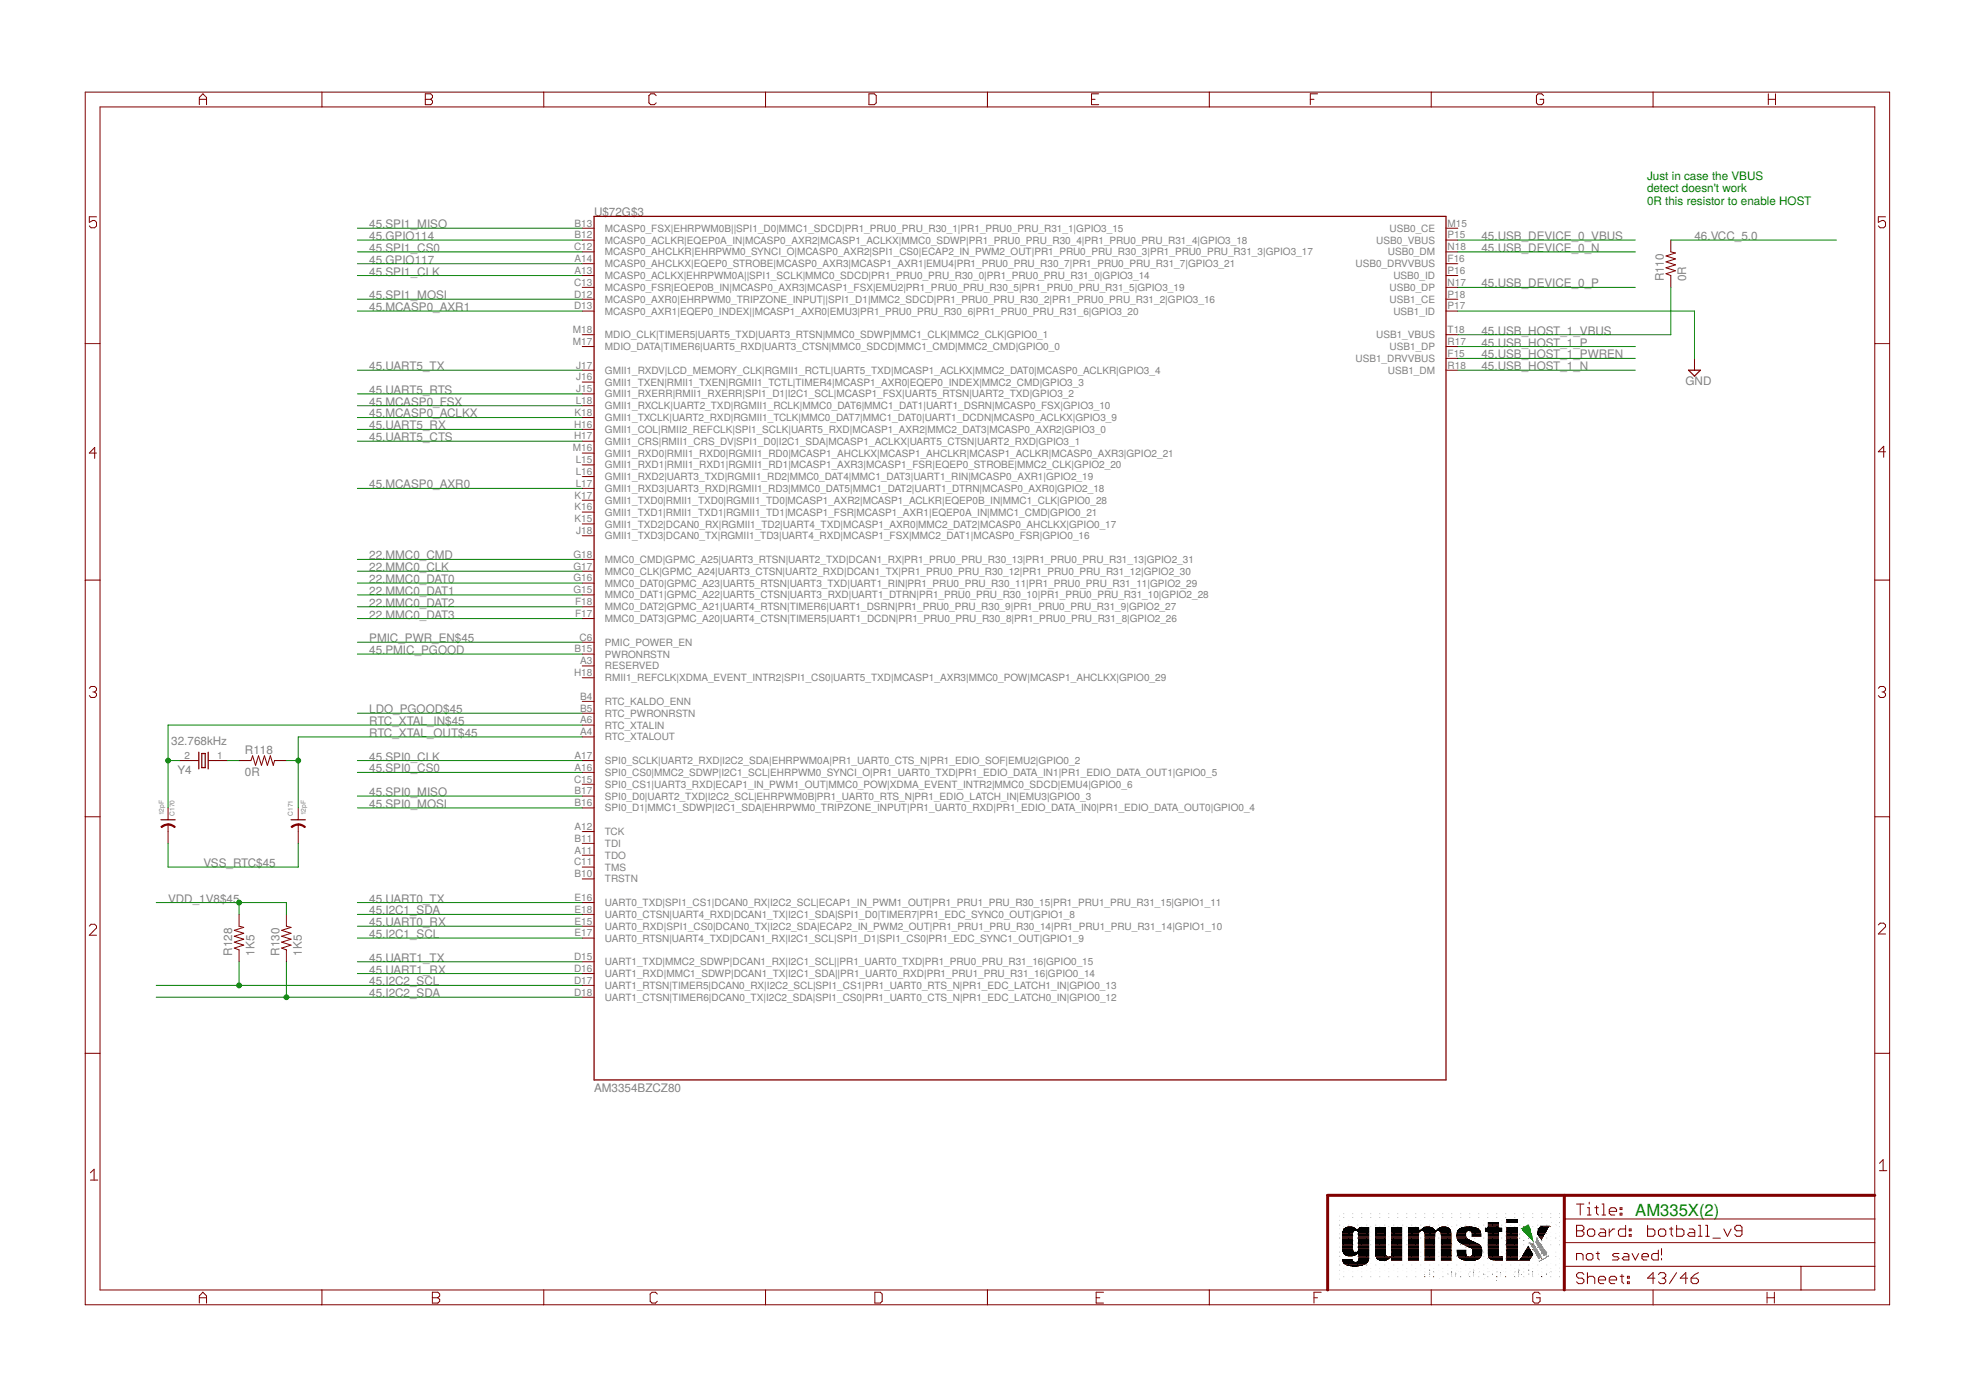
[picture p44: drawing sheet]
<svg xmlns="http://www.w3.org/2000/svg" width="297mm" height="210mm" viewBox="0 0 297 210" stroke-linecap="round" stroke-linejoin="round" font-family="sans-serif">
<defs><g id="words">
<text font-size="2.5" fill="#008000" x="245.7" y="182.7">AM335X(2)</text>
<g font-size="1.8" fill="#008000">
<text x="247.5" y="27">Just in case the VBUS</text>
<text x="247.5" y="28.9">detect doesn't work</text>
<text x="247.5" y="30.7">0R this resistor to enable HOST</text>
</g>
<g font-size="1.8" fill="#808080">
<text x="55.5" y="34.3">45.SPI1_MISO</text>
<text x="89.3" y="32.5">U$72G$3</text>
<text x="55.5" y="41.4">45.SPI1_CLK</text>
<text x="55.5" y="37.8">45.SPI1_CS0</text>
<text x="55.5" y="36.1">45.GPIO114</text>
<text x="55.5" y="39.6">45.GPIO117</text>
<text x="222.6" y="37.8">45.USB_DEVICE_0_N</text>
<text x="222.6" y="36.1">45.USB_DEVICE_0_VBUS</text>
<text x="254.6" y="36.1">46.VCC_5.0</text>
<text x="55.5" y="45">45.SPI1_MOSI</text>
<text x="55.5" y="46.7">45.MCASP0_AXR1</text>
<text x="222.6" y="43.2">45.USB_DEVICE_0_P</text>
<text x="250" y="42.3" transform="rotate(-90 250 42.3)">R110</text>
<text x="253.3" y="42.3" transform="rotate(-90 253.3 42.3)">0R</text>
<text x="222.6" y="53.8">45.USB_HOST_1_PWREN</text>
<text x="222.6" y="50.3">45.USB_HOST_1_VBUS</text>
<text x="222.6" y="52.1">45.USB_HOST_1_P</text>
<text x="55.5" y="55.6">45.UART5_TX</text>
<text x="55.5" y="59.2">45.UART5_RTS</text>
<text x="222.6" y="55.6">45.USB_HOST_1_N</text>
<text x="253.3" y="57.8">GND</text>
<text x="55.5" y="64.5">45.UART5_RX</text>
<text x="55.5" y="61">45.MCASP0_FSX</text>
<text x="55.5" y="62.7">45.MCASP0_ACLKX</text>
<text x="55.5" y="66.3">45.UART5_CTS</text>
<text x="55.5" y="73.4">45.MCASP0_AXR0</text>
<text x="55.5" y="84.1">22.MMC0_CMD</text>
<text x="55.5" y="85.8">22.MMC0_CLK</text>
<text x="55.5" y="87.6">22.MMC0_DAT0</text>
<text x="55.5" y="89.4">22.MMC0_DAT1</text>
<text x="55.5" y="91.2">22.MMC0_DAT2</text>
<text x="55.5" y="92.9">22.MMC0_DAT3</text>
<text x="55.5" y="96.5">PMIC_PWR_EN$45</text>
<text x="55.5" y="98.3">45.PMIC_PGOOD</text>
<text x="55.5" y="107.2">LDO_PGOOD$45</text>
<text x="25.7" y="112">32.768kHz</text>
<text x="36.8" y="113.2">R118</text>
<text x="55.5" y="108.9">RTC_XTAL_IN$45</text>
<text x="55.5" y="110.7">RTC_XTAL_OUT$45</text>
<text x="26.6" y="116.2">Y4</text>
<text x="36.8" y="116.6">0R</text>
<text x="55.5" y="114.3">45.SPI0_CLK</text>
<text x="55.5" y="116.1">45.SPI0_CS0</text>
<text x="55.5" y="119.6">45.SPI0_MISO</text>
<text x="55.5" y="121.4">45.SPI0_MOSI</text>
<text x="30.6" y="130.3">VSS_RTC$45</text>
<text x="25.3" y="135.6">VDD_1V8$45</text>
<text x="55.5" y="135.6">45.UART0_TX</text>
<text x="55.5" y="137.4">45.I2C1_SDA</text>
<text x="34.9" y="143.6" transform="rotate(-90 34.9 143.6)">R128</text>
<text x="38.2" y="143.6" transform="rotate(-90 38.2 143.6)">1K5</text>
<text x="42" y="143.6" transform="rotate(-90 42 143.6)">R130</text>
<text x="45.3" y="143.6" transform="rotate(-90 45.3 143.6)">1K5</text>
<text x="55.5" y="139.2">45.UART0_RX</text>
<text x="55.5" y="140.9">45.I2C1_SCL</text>
<text x="55.5" y="144.5">45.UART1_TX</text>
<text x="55.5" y="146.3">45.UART1_RX</text>
<text x="55.5" y="148.1">45.I2C2_SCL</text>
<text x="55.5" y="149.8">45.I2C2_SDA</text>
<text x="89.3" y="164">AM3354BZCZ80</text>
</g>
<g font-size="1.5" fill="#808080">
<text x="86.3" y="35.8">B12</text>
<text x="86.3" y="34">B13</text>
<text x="90.9" y="34.8">MCASP0_FSX|EHRPWM0B||SPI1_D0|MMC1_SDCD|PR1_PRU0_PRU_R30_1|PR1_PRU0_PRU_R31_1|GPIO3_15</text>
<text x="208.8" y="34.8">USB0_CE</text>
<text x="217.5" y="34">M15</text>
<text x="217.5" y="35.8">P15</text>
<text x="86.3" y="37.6">C12</text>
<text x="86.3" y="39.4">A14</text>
<text x="86.3" y="41.2">A13</text>
<text x="90.9" y="36.6">MCASP0_ACLKR|EQEP0A_IN|MCASP0_AXR2|MCASP1_ACLKX|MMC0_SDWP|PR1_PRU0_PRU_R30_4|PR1_PRU0_PRU_R31_4|GPIO3_18</text>
<text x="90.9" y="38.4">MCASP0_AHCLKR|EHRPWM0_SYNCI_O|MCASP0_AXR2|SPI1_CS0|ECAP2_IN_PWM2_OUT|PR1_PRU0_PRU_R30_3|PR1_PRU0_PRU_R31_3|GPIO3_17</text>
<text x="90.9" y="40.2">MCASP0_AHCLKX|EQEP0_STROBE|MCASP0_AXR3|MCASP1_AXR1|EMU4|PR1_PRU0_PRU_R30_7|PR1_PRU0_PRU_R31_7|GPIO3_21</text>
<text x="90.9" y="41.9">MCASP0_ACLKX|EHRPWM0A||SPI1_SCLK|MMC0_SDCD|PR1_PRU0_PRU_R30_0|PR1_PRU0_PRU_R31_0|GPIO3_14</text>
<text x="203.7" y="40.1">USB0_DRVVBUS</text>
<text x="206.8" y="36.6">USB0_VBUS</text>
<text x="208.5" y="38.4">USB0_DM</text>
<text x="209.4" y="41.9">USB0_ID</text>
<text x="217.5" y="37.6">N18</text>
<text x="217.5" y="39.4">F16</text>
<text x="217.5" y="41.2">P16</text>
<text x="86.3" y="42.9">C13</text>
<text x="86.3" y="44.7">D12</text>
<text x="86.3" y="46.5">D13</text>
<text x="90.9" y="43.7">MCASP0_FSR|EQEP0B_IN|MCASP0_AXR3|MCASP1_FSX|EMU2|PR1_PRU0_PRU_R30_5|PR1_PRU0_PRU_R31_5|GPIO3_19</text>
<text x="90.9" y="45.5">MCASP0_AXR0|EHRPWM0_TRIPZONE_INPUT||SPI1_D1|MMC2_SDCD|PR1_PRU0_PRU_R30_2|PR1_PRU0_PRU_R31_2|GPIO3_16</text>
<text x="90.9" y="47.3">MCASP0_AXR1|EQEP0_INDEX||MCASP1_AXR0|EMU3|PR1_PRU0_PRU_R30_6|PR1_PRU0_PRU_R31_6|GPIO3_20</text>
<text x="208.8" y="43.7">USB0_DP</text>
<text x="208.8" y="45.5">USB1_CE</text>
<text x="209.4" y="47.3">USB1_ID</text>
<text x="217.5" y="42.9">N17</text>
<text x="217.5" y="44.7">P18</text>
<text x="217.5" y="46.5">P17</text>
<text x="86.1" y="50">M18</text>
<text x="86.1" y="51.8">M17</text>
<text x="90.9" y="50.8">MDIO_CLK|TIMER5|UART5_TXD|UART3_RTSN|MMC0_SDWP|MMC1_CLK|MMC2_CLK|GPIO0_1</text>
<text x="90.9" y="52.6">MDIO_DATA|TIMER6|UART5_RXD|UART3_CTSN|MMC0_SDCD|MMC1_CMD|MMC2_CMD|GPIO0_0</text>
<text x="206.8" y="50.8">USB1_VBUS</text>
<text x="208.8" y="52.6">USB1_DP</text>
<text x="217.5" y="50">T18</text>
<text x="217.5" y="51.8">R17</text>
<text x="217.5" y="53.6">F15</text>
<text x="86.6" y="55.4">J17</text>
<text x="86.6" y="57.1">J16</text>
<text x="86.6" y="58.9">J15</text>
<text x="90.9" y="56.2">GMII1_RXDV|LCD_MEMORY_CLK|RGMII1_RCTL|UART5_TXD|MCASP1_ACLKX|MMC2_DAT0|MCASP0_ACLKR|GPIO3_4</text>
<text x="90.9" y="57.9">GMII1_TXEN|RMII1_TXEN|RGMII1_TCTL|TIMER4|MCASP1_AXR0|EQEP0_INDEX|MMC2_CMD|GPIO3_3</text>
<text x="90.9" y="59.7">GMII1_RXERR|RMII1_RXERR|SPI1_D1|I2C1_SCL|MCASP1_FSX|UART5_RTSN|UART2_TXD|GPIO3_2</text>
<text x="203.7" y="54.4">USB1_DRVVBUS</text>
<text x="208.5" y="56.1">USB1_DM</text>
<text x="217.5" y="55.4">R18</text>
<text x="86.3" y="64.3">H16</text>
<text x="86.3" y="62.5">K18</text>
<text x="86.5" y="60.7">L18</text>
<text x="90.9" y="61.5">GMII1_RXCLK|UART2_TXD|RGMII1_RCLK|MMC0_DAT6|MMC1_DAT1|UART1_DSRN|MCASP0_FSX|GPIO3_10</text>
<text x="90.9" y="63.3">GMII1_TXCLK|UART2_RXD|RGMII1_TCLK|MMC0_DAT7|MMC1_DAT0|UART1_DCDN|MCASP0_ACLKX|GPIO3_9</text>
<text x="90.9" y="65">GMII1_COL|RMII2_REFCLK|SPI1_SCLK|UART5_RXD|MCASP1_AXR2|MMC2_DAT3|MCASP0_AXR2|GPIO3_0</text>
<text x="86.1" y="67.8">M16</text>
<text x="86.3" y="66">H17</text>
<text x="86.5" y="71.4">L16</text>
<text x="86.5" y="69.6">L15</text>
<text x="90.9" y="66.8">GMII1_CRS|RMII1_CRS_DV|SPI1_D0|I2C1_SDA|MCASP1_ACLKX|UART5_CTSN|UART2_RXD|GPIO3_1</text>
<text x="90.9" y="68.6">GMII1_RXD0|RMII1_RXD0|RGMII1_RD0|MCASP1_AHCLKX|MCASP1_AHCLKR|MCASP1_ACLKR|MCASP0_AXR3|GPIO2_21</text>
<text x="90.9" y="70.4">GMII1_RXD1|RMII1_RXD1|RGMII1_RD1|MCASP1_AXR3|MCASP1_FSR|EQEP0_STROBE|MMC2_CLK|GPIO2_20</text>
<text x="86.3" y="76.7">K16</text>
<text x="86.3" y="74.9">K17</text>
<text x="86.5" y="73.1">L17</text>
<text x="90.9" y="77.5">GMII1_TXD1|RMII1_TXD1|RGMII1_TD1|MCASP1_FSR|MCASP1_AXR1|EQEP0A_IN|MMC1_CMD|GPIO0_21</text>
<text x="90.9" y="75.7">GMII1_TXD0|RMII1_TXD0|RGMII1_TD0|MCASP1_AXR2|MCASP1_ACLKR|EQEP0B_IN|MMC1_CLK|GPIO0_28</text>
<text x="90.9" y="73.9">GMII1_RXD3|UART3_RXD|RGMII1_RD3|MMC0_DAT5|MMC1_DAT2|UART1_DTRN|MCASP0_AXR0|GPIO2_18</text>
<text x="90.9" y="72.2">GMII1_RXD2|UART3_TXD|RGMII1_RD2|MMC0_DAT4|MMC1_DAT3|UART1_RIN|MCASP0_AXR1|GPIO2_19</text>
<text x="86.2" y="83.8">G18</text>
<text x="86.3" y="78.5">K15</text>
<text x="86.6" y="80.3">J18</text>
<text x="90.9" y="81">GMII1_TXD3|DCAN0_TX|RGMII1_TD3|UART4_RXD|MCASP1_FSX|MMC2_DAT1|MCASP0_FSR|GPIO0_16</text>
<text x="90.9" y="79.3">GMII1_TXD2|DCAN0_RX|RGMII1_TD2|UART4_TXD|MCASP1_AXR0|MMC2_DAT2|MCASP0_AHCLKX|GPIO0_17</text>
<text x="86.2" y="89.1">G15</text>
<text x="86.2" y="87.4">G16</text>
<text x="86.2" y="85.6">G17</text>
<text x="90.9" y="89.9">MMC0_DAT1|GPMC_A22|UART5_CTSN|UART3_RXD|UART1_DTRN|PR1_PRU0_PRU_R30_10|PR1_PRU0_PRU_R31_10|GPIO2_28</text>
<text x="90.9" y="88.1">MMC0_DAT0|GPMC_A23|UART5_RTSN|UART3_TXD|UART1_RIN|PR1_PRU0_PRU_R30_11|PR1_PRU0_PRU_R31_11|GPIO2_29</text>
<text x="90.9" y="86.4">MMC0_CLK|GPMC_A24|UART3_CTSN|UART2_RXD|DCAN1_TX|PR1_PRU0_PRU_R30_12|PR1_PRU0_PRU_R31_12|GPIO2_30</text>
<text x="90.9" y="84.6">MMC0_CMD|GPMC_A25|UART3_RTSN|UART2_TXD|DCAN1_RX|PR1_PRU0_PRU_R30_13|PR1_PRU0_PRU_R31_13|GPIO2_31</text>
<text x="86.4" y="90.9">F18</text>
<text x="86.4" y="92.7">F17</text>
<text x="90.9" y="91.7">MMC0_DAT2|GPMC_A21|UART4_RTSN|TIMER6|UART1_DSRN|PR1_PRU0_PRU_R30_9|PR1_PRU0_PRU_R31_9|GPIO2_27</text>
<text x="90.9" y="93.5">MMC0_DAT3|GPMC_A20|UART4_CTSN|TIMER5|UART1_DCDN|PR1_PRU0_PRU_R30_8|PR1_PRU0_PRU_R31_8|GPIO2_26</text>
<text x="86.3" y="101.6">H18</text>
<text x="86.3" y="98">B15</text>
<text x="87.1" y="96.3">C6</text>
<text x="87.2" y="99.8">A3</text>
<text x="90.9" y="97">PMIC_POWER_EN</text>
<text x="90.9" y="98.8">PWRONRSTN</text>
<text x="90.9" y="100.6">RESERVED</text>
<text x="87.2" y="105.1">B4</text>
<text x="87.2" y="106.9">B5</text>
<text x="90.9" y="102.4">RMII1_REFCLK|XDMA_EVENT_INTR2|SPI1_CS0|UART5_TXD|MCASP1_AXR3|MMC0_POW|MCASP1_AHCLKX|GPIO0_29</text>
<text x="90.9" y="105.9">RTC_KALDO_ENN</text>
<text x="90.9" y="107.7">RTC_PWRONRSTN</text>
<text x="87.2" y="108.7">A6</text>
<text x="87.2" y="110.5">A4</text>
<text x="90.9" y="109.5">RTC_XTALIN</text>
<text x="90.9" y="111.3">RTC_XTALOUT</text>
<text x="27.7" y="114">2</text>
<text x="32.6" y="114">1</text>
<text x="86.3" y="117.6">C15</text>
<text x="86.3" y="114">A17</text>
<text x="86.3" y="115.8">A16</text>
<text x="86.3" y="119.4">B17</text>
<text x="90.9" y="114.8">SPI0_SCLK|UART2_RXD|I2C2_SDA|EHRPWM0A|PR1_UART0_CTS_N|PR1_EDIO_SOF|EMU2|GPIO0_2</text>
<text x="90.9" y="116.6">SPI0_CS0|MMC2_SDWP|I2C1_SCL|EHRPWM0_SYNCI_O|PR1_UART0_TXD|PR1_EDIO_DATA_IN1|PR1_EDIO_DATA_OUT1|GPIO0_5</text>
<text x="90.9" y="118.4">SPI0_CS1|UART3_RXD|ECAP1_IN_PWM1_OUT|MMC0_POW|XDMA_EVENT_INTR2|MMC0_SDCD|EMU4|GPIO0_6</text>
<text x="86.3" y="121.1">B16</text>
<text x="86.3" y="124.7">A12</text>
<text x="90.9" y="120.1">SPI0_D0|UART2_TXD|I2C2_SCL|EHRPWM0B|PR1_UART0_RTS_N|PR1_EDIO_LATCH_IN|EMU3|GPIO0_3</text>
<text x="90.9" y="121.9">SPI0_D1|MMC1_SDWP|I2C1_SDA|EHRPWM0_TRIPZONE_INPUT|PR1_UART0_RXD|PR1_EDIO_DATA_IN0|PR1_EDIO_DATA_OUT0|GPIO0_4</text>
<text x="90.9" y="125.5">TCK</text>
<text x="86.3" y="130">C11</text>
<text x="86.3" y="126.5">B11</text>
<text x="86.3" y="128.2">A11</text>
<text x="86.3" y="131.8">B10</text>
<text x="90.9" y="127.3">TDI</text>
<text x="90.9" y="129">TDO</text>
<text x="90.9" y="130.8">TMS</text>
<text x="86.3" y="135.4">E16</text>
<text x="86.3" y="137.1">E18</text>
<text x="90.9" y="132.6">TRSTN</text>
<text x="90.9" y="136.1">UART0_TXD|SPI1_CS1|DCAN0_RX|I2C2_SCL|ECAP1_IN_PWM1_OUT|PR1_PRU1_PRU_R30_15|PR1_PRU1_PRU_R31_15|GPIO1_11</text>
<text x="90.9" y="137.9">UART0_CTSN|UART4_RXD|DCAN1_TX|I2C1_SDA|SPI1_D0|TIMER7|PR1_EDC_SYNC0_OUT|GPIO1_8</text>
<text x="86.3" y="138.9">E15</text>
<text x="86.3" y="140.7">E17</text>
<text x="90.9" y="139.7">UART0_RXD|SPI1_CS0|DCAN0_TX|I2C2_SDA|ECAP2_IN_PWM2_OUT|PR1_PRU1_PRU_R30_14|PR1_PRU1_PRU_R31_14|GPIO1_10</text>
<text x="90.9" y="141.5">UART0_RTSN|UART4_TXD|DCAN1_RX|I2C1_SCL|SPI1_D1|SPI1_CS0|PR1_EDC_SYNC1_OUT|GPIO1_9</text>
<text x="86.3" y="144.2">D15</text>
<text x="86.3" y="146">D16</text>
<text x="86.3" y="147.8">D17</text>
<text x="86.3" y="149.6">D18</text>
<text x="90.9" y="145">UART1_TXD|MMC2_SDWP|DCAN1_RX|I2C1_SCL||PR1_UART0_TXD|PR1_PRU0_PRU_R31_16|GPIO0_15</text>
<text x="90.9" y="146.8">UART1_RXD|MMC1_SDWP|DCAN1_TX|I2C1_SDA||PR1_UART0_RXD|PR1_PRU1_PRU_R31_16|GPIO0_14</text>
<text x="90.9" y="148.6">UART1_RTSN|TIMER5|DCAN0_RX|I2C2_SCL|SPI1_CS1|PR1_UART0_RTS_N|PR1_EDC_LATCH1_IN|GPIO0_13</text>
<text x="90.9" y="150.4">UART1_CTSN|TIMER6|DCAN0_TX|I2C2_SDA|SPI1_CS0|PR1_UART0_CTS_N|PR1_EDC_LATCH0_IN|GPIO0_12</text>
</g>
<g font-size="1" fill="#808080">
<text x="24.6" y="122.5" transform="rotate(-90 24.6 122.5)">12pF</text>
<text x="26.2" y="122.6" transform="rotate(-90 26.2 122.6)">C170</text>
<text x="44" y="122.6" transform="rotate(-90 44 122.6)">C171</text>
<text x="46" y="122.5" transform="rotate(-90 46 122.5)">12pF</text>
</g>
</g></defs>
<g fill="none" stroke="#800000" stroke-width=".15">
<path d="M12.8 13.8h271.1v182.2h-271.1zM15 16.1h266.7v177.7h-266.7zM30 15.7v-1.1l.5-.5 .5 .5v1.1M30 14.9h1M48.4 13.8v2.3M63.9 14.9h.8M63.9 14.1h.8l.3 .3v.2l-.3 .3 .3 .3v.3l-.3 .2h-.8zM81.7 13.8v2.3M98.6 14.4l-.3-.3h-.5l-.3 .3v1.1l.3 .2h.5l.3-.2M115 13.8v2.3M130.6 14.1h.8l.3 .3v1.1l-.3 .2h-.8zM148.4 13.8v2.3"/>
<path d="M164 14.9h.5M165.1 14.1h-1.1v1.6h1.1M181.7 13.8v2.3M196.9 14.9h.5M198 14.1h-1.1v1.6M215 13.8v2.3M231.9 14.4l-.3-.3h-.5l-.3 .3v1.1l.3 .2h.5l.3-.2v-.6h-.5M248.4 13.8v2.3M265.7 14.1v1.6M265.7 14.9h1.1M266.8 14.1v1.6M14.5 32.6h-1.1v.8l.5-.3h.3l.3 .3v.6l-.3 .2h-.5l-.3-.2"/>
<path d="M87.5 36.1h1.8M87.5 37.8h1.8M87.5 39.6h1.8M87.5 34.3h1.8M217.3 36.1h1.7M217.3 37.8h1.7M217.3 39.6h1.7M217.3 34.3h1.7M251 36.1v1.7l.7 .2-1.4 .5 1.4 .4-1.4 .4 1.4 .5-1.4 .4 1.4 .5-1.4 .4 .7 .3v1.8M283.3 32.6h-1.1v.8l.6-.3h.2l.3 .3v.6l-.3 .2h-.5l-.3-.2M12.8 51.6h2.2M87.5 41.4h1.8"/>
<path d="M87.5 43.2h1.8M87.5 45h1.8M87.5 46.7h1.8M87.5 50.3h1.8M87.5 52.1h1.8M87.5 55.6h1.8M87.5 57.4h1.8M87.5 59.2h1.8M217.3 41.4h1.7M217.3 43.2h1.7M217.3 45h1.7M217.3 46.7h1.7"/>
<path d="M217.3 50.3h1.7M217.3 52.1h1.7M217.3 53.8h1.7M217.3 55.6h1.7M254.6 53.8v1.8M281.7 51.6h2.2M14.5 68.1h-1.1l.8-.9v1.7M87.5 68.1h1.8M87.5 78.7h1.8M87.5 76.9h1.8M87.5 75.2h1.8M87.5 73.4h1.8"/>
<path d="M87.5 71.6h1.8M87.5 61h1.8M87.5 62.7h1.8M87.5 64.5h1.8M87.5 66.3h1.8M87.5 69.8h1.8M283.3 67.9h-1.1l.8-.8v1.6M12.8 87.2h2.2M87.5 91.2h1.8M87.5 89.4h1.8M87.5 87.6h1.8M87.5 85.8h1.8"/>
<path d="M87.5 84.1h1.8M87.5 80.5h1.8M87.5 92.9h1.8M87.5 96.5h1.8M87.5 98.3h1.8M281.7 87.2h2.2M13.4 103.4l.3-.3h.5l.3 .3v.3l-.3 .3M13.9 104h.3M14.2 104l.3 .2v.3l-.3 .3h-.5l-.3-.3M27 114.3h2.9M31.3 114.3h2.8M35.9 114.3h1.8l.3-.7 .4 1.4 .4-1.4 .5 1.4 .4-1.4 .5 1.4 .4-1.4 .5 1.4 .2-.7h1.7"/>
<path d="M87.5 114.3h1.8M87.5 100.1h1.8M87.5 101.8h1.8M87.5 105.4h1.8M87.5 107.2h1.8M87.5 108.9h1.8M87.5 110.7h1.8M87.5 116.1h1.8M87.5 117.8h1.8M87.5 119.6h1.8M282.2 103.4l.3-.3h.5l.3 .3v.3l-.3 .3M282.8 104h.2"/>
<path d="M283 104l.3 .2v.3l-.3 .3h-.5l-.3-.3M12.8 122.7h2.2M13.4 139.1l.3-.2h.5l.3 .2v.3l-1.1 1.1h1.1M25.3 121.4v1.8M25.3 123.9v2.8M35.9 137.4v1.8l.7 .1-1.4 .5 1.4 .4-1.4 .5 1.4 .4-1.4 .5 1.4 .4-1.4 .5 .7 .2v1.8M43 137.4v1.8l.7 .1-1.4 .5 1.4 .4-1.4 .5 1.4 .4-1.4 .5 1.4 .4-1.4 .5 .7 .2v1.8M44.8 121.4v1.8M44.8 123.9v2.8M87.5 121.4h1.8M87.5 124.9h1.8M87.5 126.7h1.8"/>
<path d="M87.5 128.5h1.8M87.5 130.3h1.8M87.5 132.1h1.8M87.5 135.6h1.8M87.5 137.4h1.8M87.5 139.2h1.8M281.7 122.7h2.2M282.2 139l.3-.3h.5l.3 .3v.3l-1.1 1h1.1M12.8 158.3h2.2M87.5 140.9h1.8M87.5 144.5h1.8M87.5 146.3h1.8"/>
<path d="M87.5 148.1h1.8M87.5 149.8h1.8M281.7 158.3h2.2M13.6 176.2l.5-.5v1.6M13.6 177.3h1.1M282.4 174.8l.5-.6v1.7M282.4 175.9h1.1M30 195.8v-1.1l.5-.5 .5 .5v1.1M30 195h1M48.4 193.8v2.2M65 195h.8M65 194.2h.8l.3 .2v.3l-.3 .3 .3 .2v.3l-.3 .3h-.8z"/>
<path d="M81.7 193.8v2.2M98.8 194.4l-.3-.2h-.5l-.3 .2v1.1l.3 .3h.5l.3-.3M115 193.8v2.2M131.4 194.2h.9l.2 .2v1.1l-.2 .3h-.9zM148.4 193.8v2.2M164.7 195h.5M165.8 194.2h-1.1v1.6h1.1M181.7 193.8v2.2M197.4 195h.6M198.5 194.2h-1.1v1.6M215 193.8v2.2M231.4 194.4l-.3-.2h-.5l-.3 .2v1.1l.3 .3h.5l.3-.3v-.5h-.6"/>
<path d="M235 190.3h46.7M235 186.7h46.7M235 183.2h46.7M236.9 184.1h.8l.3 .3v.3l-.3 .2 .3 .3v.3l-.3 .3h-.8zM236.9 184.9h.8M236.9 189.3v-1h.7l.2 .3v.7M236.9 180.9h1.1M237.4 180.9v1.7M238 191.5l-.3-.3h-.5l-.3 .3v.3l.3 .2h.5l.3 .3v.3l-.3 .3h-.5l-.3-.3M238.3 188.6l.3-.3h.5l.2 .3v.5l-.2 .2h-.5l-.3-.2zM238.5 184.9l.3-.2h.5l.3 .2v.6l-.3 .3h-.5l-.3-.3zM238.5 191.2v1.7"/>
<path d="M238.5 192l.3-.2h.5l.3 .2v.9M238.5 181.5h.3v1.1M238.5 182.6h.6M238.8 180.6v.3M239.6 181.5h.6M239.8 188.3h.5M239.9 181.2v1.1l.3 .3M240.1 188.1v1l.2 .2M240.2 192.3h1v-.3l-.2-.2h-.6l-.2 .2v.6l.2 .3h.6M240.4 184.7h.6l.2 .2v.9h-.8l-.2-.3 .2-.3h.8M240.7 180.9h.3v1.7M240.7 182.6h.5"/>
<path d="M241.8 192.3h1.1v-.3l-.3-.2h-.5l-.3 .2v.6l.3 .3h.5M241.8 182h1.1v-.3l-.3-.2h-.5l-.3 .2v.6l.3 .3h.5M241.8 184.7v1.1M242.6 184.7h-.3l-.5 .5M243.2 188.3h-.7l-.2 .3 .2 .2h.5l.2 .3-.2 .2h-.7M243.4 191.8h.6M243.4 181.5h.3v.2h-.3zM243.4 182.3h.3v.3h-.3zM243.7 191.5v1.1l.3 .3M244 188.3h.5l.2 .3v.7h-.7l-.3-.2 .3-.3h.7M244.2 184.1v1.7h-.8l-.2-.3v-.6l.2-.2h.8M244.5 191.8h.3v.2h-.3z"/>
<path d="M244.5 192.6h.3v.3h-.3zM244.8 185.5h.3v.3h-.3zM244.8 184.7h.3v.2h-.3zM245.2 188.3l.5 1 .5-1M246.7 188.8h1v-.2l-.3-.3h-.5l-.2 .3v.5l.2 .2h.5M247.5 184.1v1.7h.9l.2-.3v-.6l-.2-.2h-.9M248.4 193.8v2.2M248.6 192h-1.1l.9-.8v1.7M249.2 187.8v1.5h-.8l-.2-.2v-.5l.2-.3h.8M249.2 184.9l.2-.2h.6l.3 .2v.6l-.3 .3h-.6l-.2-.3zM249.2 191.5l.2-.3h.6l.3 .3v.3l-.3 .2M249.6 187.6v1"/>
<path d="M249.6 189.1v.2M249.7 192h.3M250 192l.3 .3v.3l-.3 .3h-.6l-.2-.3M250.8 184.7h.6M251.1 184.4v1.1l.3 .3M251.9 184.1v1.7h.8l.3-.3v-.6l-.3-.2h-.8M251.9 191.2l-1.1 1.7M253.6 192h-1.1l.8-.8v1.7M253.8 184.7h.6l.2 .2v.9h-.8l-.2-.3 .2-.3h.8M254.1 192h.8l.3 .3v.3l-.3 .3h-.5l-.3-.3zM255.2 185.8h.5M255.2 184.1h.3v1.7"/>
<path d="M255.2 191.2l-.6 .3-.5 .5M256.3 185.8h.5M256.3 184.1h.2v1.7M257.4 186h1.1M259 184.7l.5 1.1 .6-1.1M261.7 184.9h-.8l-.3-.2v-.3l.3-.3h.6l.2 .3v1.1l-.2 .3h-.6l-.3-.3M265.5 195h1.1M265.5 194.2v1.6M266.6 194.2v1.6M270.6 190.3v3.5"/>
</g>
<path d="M235 179.6v14.2M281.7 179.6h-82.2v14.2" fill="none" stroke="#800000" stroke-width=".44"/>
<path d="M89.3 32.5h128v129.8h-128zM253.7 55.6h1.8l-.9 .9zM29.9 113v2.5M30.3 113.2h.5v2.1h-.5zM31.3 113v2.5M24.2 123.2h2.1M43.7 123.2h2.2" fill="none" stroke="#800000" stroke-width=".19"/>
<g fill="#800000" stroke="#800000" stroke-width=".15">
<path d="M25.3 123.8h.4l.6 .4-.1 .2-.3-.3-.6-.1z" fill-rule="evenodd"/>
<path d="M24.2 124.2l.3-.2 .8-.2v.2h-.4l-.6 .4z" fill-rule="evenodd"/>
<path d="M44.8 123.8h.5l.6 .4-.1 .2-.3-.3-.7-.1z" fill-rule="evenodd"/>
<path d="M43.7 124.2l.4-.2 .7-.2v.2h-.3l-.6 .4z" fill-rule="evenodd"/>
</g>
<g fill="none" stroke="#008000" stroke-width=".15">
<path d="M53.7 34.3h33.8M53.7 37.8h33.8M53.7 36.1h33.8M53.7 39.6h33.8M219 37.8h26.7M219 36.1h26.7M251 36.1h24.9M53.7 55.6h33.8M53.7 59.2h33.8M53.7 41.4h33.8M53.7 45h33.8M53.7 46.7h33.8"/>
<path d="M219 55.6h26.7M219 46.7h35.6v7.1M219 53.8h26.7M219 52.1h26.7M219 43.2h26.7M251 43.2v7.1h-32M53.7 66.3h33.8M53.7 64.5h33.8M53.7 61h33.8M53.7 62.7h33.8M53.7 73.4h33.8M53.7 96.5h33.8"/>
<path d="M53.7 98.3h33.8M53.7 84.1h33.8M53.7 85.8h33.8M53.7 87.6h33.8M53.7 89.4h33.8M53.7 91.2h33.8M53.7 92.9h33.8M25.3 114.3h1.7M34.1 114.3h1.8M43 114.3h1.8M53.7 107.2h33.8M53.7 114.3h33.8"/>
<path d="M53.7 116.1h33.8M53.7 119.6h33.8M87.5 108.9h-62.2v12.5M87.5 110.7h-42.7v10.7M23.5 135.6h19.5v1.8M25.3 126.7v3.6h19.5v-3.6M35.9 135.6v1.8M53.7 135.6h33.8M53.7 139.2h33.8M53.7 121.4h33.8M53.7 137.4h33.8M23.5 148.1h64"/>
<path d="M23.5 149.8h64M35.9 144.5v3.6M43 144.5v5.3M53.7 144.5h33.8M53.7 146.3h33.8M53.7 140.9h33.8"/>
</g>
<g fill="#008000" stroke="#008000" stroke-width=".15">
<circle cx="25.3" cy="114.3" r=".36"/>
<circle cx="44.8" cy="114.3" r=".36"/>
<circle cx="35.9" cy="148.1" r=".36"/>
<circle cx="43" cy="149.8" r=".36"/>
<circle cx="35.9" cy="135.6" r=".36"/>
</g>
<g fill="#000" stroke="#000" stroke-width=".15">
<path d="M201.5 189.3h1.8zM201.5 189.2l1.8 .1zM201.5 189.2h1.8zM201.5 189.1l1.8 .1zM201.5 187.7h1.9zM201.5 187.6l1.9 .1zM201.5 187.6h1.9zM201.5 187.5l1.9 .1zM201.5 187.5h1.9zM201.5 187.4l1.9 .1zM201.5 187.4h1.9zM201.5 187.3l1.9 .1z"/>
<path d="M201.5 187.3h1.9zM201.5 187.2l1.9 .1zM201.5 187.2h1.9zM201.5 187.1l1.9 .1zM201.5 187.1h1.9zM201.5 187l1.9 .1zM201.5 187h1.9zM201.5 186.9l1.9 .1zM201.5 186.9h1.9zM201.5 186.8l1.9 .1zM201.5 186.8h1.9zM201.5 186.7l1.9 .1z"/>
<path d="M201.5 186.7h1.9zM201.5 186.6l1.9 .1zM201.5 186.6h1.9zM201.5 186.5l1.9 .1zM201.5 186.5h1.9zM201.5 186.4l1.9 .1zM201.5 186.4h1.9zM201.5 186.3l1.9 .1zM201.5 186.3h1.9zM201.5 186.2l1.9 .1zM201.5 186.2h1.9zM201.5 186.1l1.9 .1z"/>
<path d="M201.5 186.1h1.9zM201.5 186l1.9 .1zM201.5 186h1.9zM201.5 185.9l1.9 .1zM201.5 185.9h1.9zM201.5 185.8l1.9 .1zM201.5 185.8h1.9zM201.5 185.7l1.9 .1zM201.5 185.7h1.9zM201.5 185.6l1.9 .1zM201.5 185.6h1.9zM201.5 185.5l1.9 .1z"/>
<path d="M201.5 185.5h1.9zM201.5 185.4l1.9 .1zM201.5 185.4h1.9zM201.5 185.3l1.9 .1zM201.5 188h4.3zM201.5 185l4.3 .1zM201.5 189.5h2.1zM201.5 189.4l2 .1zM201.5 189.4h1.9zM201.5 189.3l1.9 .1zM201.5 189.3h1.9zM201.5 187.9l2 .1z"/>
<path d="M201.5 187.9h2zM201.5 187.8l1.9 .1zM201.5 187.8h1.9zM201.5 187.7l1.9 .1zM201.5 185.3h1.9zM201.5 185.2l1.9 .1zM201.5 185.2h2zM201.5 185.1l2 .1zM201.5 185.1h2.1zM201.6 189.5h4.2zM201.6 188.1l4.2 .1zM201.6 188.1h4.2z"/>
<path d="M201.6 188l4.2 .1zM201.6 185h4.2zM201.6 184.9l4.2 .1zM201.6 184.9h4.2zM201.6 189.6l4.1 .1zM201.6 189.6h4.1zM201.6 189.5l4.1 .1zM201.6 188.3h4.2zM201.6 188.2l4.2 .1zM201.6 188.2h4.2zM201.6 184.8l4.2 .1zM201.6 184.8h4.2z"/>
<path d="M201.6 189.7h4zM201.6 189.7h4.1zM201.7 188.3l4.1 .1zM201.7 188.3h4.1zM201.7 184.7l4.1 .1zM201.7 184.7h4.1zM201.7 189.8h3.9zM201.7 189.7l3.9 .1zM201.7 189.8h3.8zM201.7 188.4h4.1zM201.7 184.6l4.1 .1zM201.7 189.9h3.8z"/>
<path d="M201.7 189.8l3.8 .1zM201.7 188.4l4.1 .1zM201.7 184.6h2.2zM201.7 184.5l2.2 .1zM201.8 189.9l3.6 .1zM201.8 188.5h4zM201.8 184.5h2.1zM201.8 190h3.5zM201.8 188.5l4 .1zM201.8 184.4l2 .1zM201.9 190l3.4 .1zM201.9 188.6h2z"/>
<path d="M201.9 184.4h1.8zM202 190.1h3.2zM202 184.3l1.6 .1zM202 188.6l1.8 .1zM202 188.7h1.8zM202 184.3h1.6zM202.1 190.1l3 .1zM202.1 188.7l1.6 .1zM202.1 184.3h1.4zM202.1 190.2h2.9zM202.2 184.2l1.2 .1zM202.2 188.8h1.4z"/>
<path d="M202.2 190.2h2.7zM202.3 188.8h1.2zM202.3 184.2h1zM202.3 190.2l2.5 .1zM202.4 188.8l.9 .1zM202.4 190.3h2.3zM202.5 184.1l.6 .1zM202.6 190.3l1.9 .1zM202.6 188.9h.6zM202.8 190.4h1.5zM203.3 190.4h.5zM203.7 189.5h2.1z"/>
<path d="M203.8 187.9l2 .1zM203.9 189.4l1.9 .1zM203.9 187.9h1.9zM203.9 185.1h1.9zM203.9 189.4h1.9zM203.9 185.1l1.9 .1zM203.9 189.3l1.9 .1zM203.9 187.8l1.9 .1zM203.9 187.8h1.9zM203.9 187.7l1.9 .1zM203.9 187.7h1.9zM203.9 185.2l1.9 .1z"/>
<path d="M203.9 185.2h1.9zM204 189.3h1.8zM204 189.2l1.8 .1zM204 189.2h1.8zM204 189.1l1.8 .1zM204 187.6l1.8 .1zM204 187.6h1.8zM204 187.5l1.8 .1zM204 187.5h1.8zM204 187.4l1.8 .1zM204 187.4h1.8zM204 187.3l1.8 .1z"/>
<path d="M204 187.3h1.8zM204 187.2l1.8 .1zM204 187.2h1.8zM204 187.1l1.8 .1zM204 187.1h1.8zM204 187l1.8 .1zM204 187h1.8zM204 186.9l1.8 .1zM204 186.9h1.8zM204 186.8l1.8 .1zM204 186.8h1.8zM204 186.7l1.8 .1z"/>
<path d="M204 186.7h1.8zM204 186.6l1.8 .1zM204 186.6h1.8zM204 186.5l1.8 .1zM204 186.5h1.8zM204 186.4l1.8 .1zM204 186.4h1.8zM204 186.3l1.8 .1zM204 186.3h1.8zM204 186.2l1.8 .1zM204 186.2h1.8zM204 186.1l1.8 .1z"/>
<path d="M204 186.1h1.8zM204 186l1.8 .1zM204 186h1.8zM204 185.9l1.8 .1zM204 185.9h1.8zM204 185.8l1.8 .1zM204 185.8h1.8zM204 185.7l1.8 .1zM204 185.7h1.8zM204 185.6l1.8 .1zM204 185.6h1.8zM204 185.5l1.8 .1z"/>
<path d="M204 185.5h1.8zM204 185.4l1.8 .1zM204 185.4h1.8zM204 185.3l1.8 .1zM204 185.3h1.8zM204 184.6h1.8zM204 189.1h1.8zM204 189l1.8 .1zM204 189h1.8zM204 188.9l1.8 .1zM204 188.9h1.8zM204 188.8l1.8 .1z"/>
<path d="M204 188.8h1.8zM204 188.7l1.8 .1zM204 188.7h1.8zM204 188.6l1.8 .1zM204 188.6h1.8zM204 184.5l1.8 .1zM204 184.5h1.8zM204 184.4l1.8 .1zM204.1 184.4h1.7zM204.1 184.3l1.7 .1zM204.1 184.3h1.7zM204.1 184.2l1.7 .1z"/>
<path d="M206.5 188.4l1.9 .1zM206.5 188.4h1.9zM206.5 188.3l1.8 .1zM206.5 188.3h1.8zM206.5 188.2l1.8 .1zM206.5 188.2h1.8zM206.5 188.1l1.8 .1zM206.5 188.1h1.8zM206.5 188l1.8 .1zM206.5 188h1.8zM206.5 187.9l1.8 .1zM206.5 187.9h1.8z"/>
<path d="M206.5 187.8l1.8 .1zM206.5 187.8h1.8zM206.5 187.7l1.8 .1zM206.5 187.7h1.8zM206.5 187.6l1.8 .1zM206.5 187.6h1.8zM206.5 187.5l1.8 .1zM206.5 187.5h1.8zM206.5 187.4l1.8 .1zM206.5 187.4h1.8zM206.5 187.3l1.8 .1zM206.5 187.3h1.8z"/>
<path d="M206.5 187.2l1.8 .1zM206.5 187.2h1.8zM206.5 187.1l1.8 .1zM206.5 187.1h1.8zM206.5 187l1.8 .1zM206.5 187h1.8zM206.5 186.9l1.8 .1zM206.5 186.9h1.8zM206.5 186.8l1.8 .1zM206.5 186.8h1.8zM206.5 186.7l1.8 .1zM206.5 186.7h1.8z"/>
<path d="M206.5 186.6l1.8 .1zM206.5 186.6h1.8zM206.5 186.5l1.8 .1zM206.5 186.5h1.8zM206.5 186.4l1.8 .1zM206.5 186.4h1.8zM206.5 186.3l1.8 .1zM206.5 186.3h1.8zM206.5 186.2l1.8 .1zM206.5 186.2h1.8zM206.5 186.1l1.8 .1zM206.5 186.1h1.8z"/>
<path d="M206.5 186l1.8 .1zM206.5 186h1.8zM206.5 185.9l1.8 .1zM206.5 185.9h1.8zM206.5 185.8l1.8 .1zM206.5 185.8h1.8zM206.5 185.7l1.8 .1zM206.5 185.7h1.8zM206.5 185.6l1.8 .1zM206.5 185.6h1.8zM206.5 185.5l1.8 .1zM206.5 185.5h1.8z"/>
<path d="M206.5 185.4l1.8 .1zM206.5 185.4h1.8zM206.5 185.3l1.8 .1zM206.5 185.3h1.8zM206.5 185.2l1.8 .1zM206.5 185.2h1.8zM206.5 185.1l1.8 .1zM206.5 185.1h1.8zM206.5 185l1.8 .1zM206.5 185h1.8zM206.5 184.9l1.8 .1zM206.5 184.9h1.8z"/>
<path d="M206.5 184.8l1.8 .1zM206.5 184.8h1.8zM206.5 184.7l1.8 .1zM206.5 184.7h1.8zM206.5 184.6l1.8 .1zM206.5 184.6h1.8zM206.5 184.5l1.8 .1zM206.5 184.5h1.8zM206.5 184.4l1.8 .1zM206.5 184.4h1.8zM206.5 184.3l1.8 .1zM206.5 184.3h1.8z"/>
<path d="M206.5 184.2l1.8 .1zM206.5 188.8h4.3zM206.5 188.7l4.3 .1zM206.5 188.7h4.3zM206.5 188.6l2 .1zM206.5 188.6h1.9zM206.5 188.5l1.9 .1zM206.5 188.5h1.9zM206.5 188.9l4.3 .1zM206.5 188.9h4.3zM206.5 188.8l4.3 .1zM206.6 189h4.2z"/>
<path d="M206.6 189.1h4.2zM206.6 189l4.2 .1zM206.7 189.1l2.2 .1zM206.7 189.1h2.2zM206.7 189.2h2.1zM206.8 189.2l2 .1zM206.8 189.3h1.9zM206.9 189.3l1.8 .1zM206.9 189.4h1.7zM207 189.4l1.5 .1zM207.1 189.5h1.3zM207.2 189.5h1.2z"/>
<path d="M207.3 189.5l.9 .1zM207.5 189.6h.5zM208.8 188.6l2 .1zM208.9 188.6h1.9zM208.9 189.5h1.9zM208.9 189.4l1.9 .1zM208.9 189.4h1.9zM208.9 189.3l1.9 .1zM208.9 189.3h1.9zM208.9 188.5l1.9 .1zM208.9 188.5h1.9zM208.9 188.4l1.9 .1z"/>
<path d="M208.9 188.4h1.9zM208.9 189.2l1.9 .1zM208.9 189.2h1.9zM208.9 189.1l1.9 .1zM208.9 189.1h1.9zM208.9 188.3l1.9 .1zM208.9 188.3h1.9zM208.9 188.2l1.9 .1zM208.9 188.2h1.9zM208.9 188.1l1.9 .1zM208.9 188.1h1.9zM208.9 188l1.9 .1z"/>
<path d="M208.9 188h1.9zM208.9 187.9l1.9 .1zM208.9 187.9h1.9zM208.9 187.8l1.9 .1zM208.9 187.8h1.9zM208.9 187.7l1.9 .1zM208.9 187.7h1.9zM208.9 187.6l1.9 .1zM208.9 187.6h1.9zM208.9 187.5l1.9 .1zM208.9 187.5h1.9zM208.9 187.4l1.9 .1z"/>
<path d="M208.9 187.4h1.9zM208.9 187.3l1.9 .1zM208.9 187.3h1.9zM208.9 187.2l1.9 .1zM208.9 187.2h1.9zM208.9 187.1l1.9 .1zM208.9 187.1h1.9zM208.9 187l1.9 .1zM208.9 187h1.9zM208.9 186.9l1.9 .1zM208.9 186.9h1.9zM208.9 186.8l1.9 .1z"/>
<path d="M208.9 186.8h1.9zM208.9 186.7l1.9 .1zM208.9 186.7h1.9zM208.9 186.6l1.9 .1zM208.9 186.6h1.9zM208.9 186.5l1.9 .1zM208.9 186.5h1.9zM208.9 186.4l1.9 .1zM208.9 186.4h1.9zM208.9 186.3l1.9 .1zM208.9 186.3h1.9zM208.9 186.2l1.9 .1z"/>
<path d="M208.9 186.2h1.9zM208.9 186.1l1.9 .1zM208.9 186.1h1.9zM208.9 186l1.9 .1zM208.9 186h1.9zM208.9 185.9l1.9 .1zM208.9 185.9h1.9zM208.9 185.8l1.9 .1zM208.9 185.8h1.9zM208.9 185.7l1.9 .1zM208.9 185.7h1.9zM208.9 185.6l1.9 .1z"/>
<path d="M208.9 185.6h1.9zM208.9 185.5l1.9 .1zM208.9 185.5h1.9zM208.9 185.4l1.9 .1zM208.9 185.4h1.9zM208.9 185.3l1.9 .1zM208.9 185.3h1.9zM208.9 185.2l1.9 .1zM208.9 185.2h1.9zM208.9 185.1l1.9 .1zM208.9 185.1h1.9zM208.9 185l1.9 .1z"/>
<path d="M208.9 185h1.9zM208.9 184.9l1.9 .1zM208.9 184.9h1.9zM208.9 184.8l1.9 .1zM208.9 184.8h1.9zM208.9 184.7l1.9 .1zM208.9 184.7h1.9zM208.9 184.6l1.9 .1zM208.9 184.6h1.9zM208.9 184.5l1.9 .1zM208.9 184.5h1.9zM208.9 184.4l1.9 .1z"/>
<path d="M208.9 184.4h1.9zM208.9 184.3l1.9 .1zM208.9 184.3h1.9zM208.9 184.2l1.9 .1zM211.5 185.2l1.8 .1zM211.5 185.2h1.8zM211.5 185.2h1.9zM211.5 185.1l1.9 .1zM211.5 185.1h2zM211.5 185l6.7 .1zM211.5 185h6.7zM211.5 185h6.6z"/>
<path d="M211.5 184.9l6.6 .1zM211.5 184.9h6.6zM211.5 184.8l6.6 .1zM211.5 184.8h6.6zM211.5 184.7l6.6 .1zM211.5 184.7h4.2zM211.5 184.3l1.8 .1zM211.5 184.3h1.8zM211.5 189.5h1.8zM211.5 189.4l1.8 .1zM211.5 189.4h1.8zM211.5 189.3l1.8 .1z"/>
<path d="M211.5 189.3h1.8zM211.5 189.2l1.8 .1zM211.5 189.2h1.8zM211.5 189.1l1.8 .1zM211.5 189.1h1.8zM211.5 189l1.8 .1zM211.5 189h1.8zM211.5 188.9l1.8 .1zM211.5 188.9h1.8zM211.5 188.8l1.8 .1zM211.5 188.8h1.8zM211.5 188.7l1.8 .1z"/>
<path d="M211.5 188.7h1.8zM211.5 188.6l1.8 .1zM211.5 188.6h1.8zM211.5 188.5l1.8 .1zM211.5 188.5h1.8zM211.5 188.4l1.8 .1zM211.5 188.4h1.8zM211.5 188.3l1.8 .1zM211.5 188.3h1.8zM211.5 188.2l1.8 .1zM211.5 188.2h1.8zM211.5 188.1l1.8 .1z"/>
<path d="M211.5 188.1h1.8zM211.5 188l1.8 .1zM211.5 188h1.8zM211.5 187.9l1.8 .1zM211.5 187.9h1.8zM211.5 187.8l1.8 .1zM211.5 187.8h1.8zM211.5 187.7l1.8 .1zM211.5 187.7h1.8zM211.5 187.6l1.8 .1zM211.5 187.6h1.8zM211.5 187.5l1.8 .1z"/>
<path d="M211.5 187.5h1.8zM211.5 187.4l1.8 .1zM211.5 187.4h1.8zM211.5 187.3l1.8 .1zM211.5 187.3h1.8zM211.5 187.2l1.8 .1zM211.5 187.2h1.8zM211.5 187.1l1.8 .1zM211.5 187.1h1.8zM211.5 187l1.8 .1zM211.5 187h1.8zM211.5 186.9l1.8 .1z"/>
<path d="M211.5 186.9h1.8zM211.5 186.8l1.8 .1zM211.5 186.8h1.8zM211.5 186.7l1.8 .1zM211.5 186.7h1.8zM211.5 186.6l1.8 .1zM211.5 186.6h1.8zM211.5 186.5l1.8 .1zM211.5 186.5h1.8zM211.5 186.4l1.8 .1zM211.5 186.4h1.8zM211.5 186.3l1.8 .1z"/>
<path d="M211.5 186.3h1.8zM211.5 186.2l1.8 .1zM211.5 186.2h1.8zM211.5 186.1l1.8 .1zM211.5 186.1h1.8zM211.5 186l1.8 .1zM211.5 186h1.8zM211.5 185.9l1.8 .1zM211.5 185.9h1.8zM211.5 185.8l1.8 .1zM211.5 185.8h1.8zM211.5 185.7l1.8 .1z"/>
<path d="M211.5 185.7h1.8zM211.5 185.6l1.8 .1zM211.5 185.6h1.8zM211.5 185.5l1.8 .1zM211.5 185.5h1.8zM211.5 185.4l1.8 .1zM211.5 185.4h1.8zM211.5 185.3l1.8 .1zM211.5 185.3h1.8zM211.5 184.7h1.8zM211.5 184.6l1.8 .1zM211.5 184.6h1.8z"/>
<path d="M211.5 184.5l1.8 .1zM211.5 184.5h1.8zM211.5 184.4l1.8 .1zM211.5 184.4h1.8zM211.5 184.2l1.8 .1zM213.3 184.7h2.4zM213.4 184.6l2.2 .1zM213.4 184.6h2.2zM213.5 184.5l2 .1zM213.5 184.5h2zM213.6 184.4l1.9 .1zM213.6 184.4h1.8z"/>
<path d="M213.7 184.4h1.7zM213.7 184.3l1.6 .1zM213.8 185.1h2.1zM213.8 184.3h1.5zM213.8 185.1l2.1 .1zM213.9 185.2h1.9zM213.9 185.2h2zM213.9 184.3h1.3zM213.9 189.5h1.8zM213.9 189.4l1.8 .1zM213.9 189.4h1.8zM213.9 189.3l1.8 .1z"/>
<path d="M213.9 189.3h1.8zM213.9 189.2l1.8 .1zM213.9 189.2h1.8zM213.9 189.1l1.8 .1zM213.9 189.1h1.8zM213.9 189l1.8 .1zM213.9 189h1.8zM213.9 188.9l1.8 .1zM213.9 188.9h1.8zM213.9 188.8l1.8 .1zM213.9 188.8h1.8zM213.9 188.7l1.8 .1z"/>
<path d="M213.9 188.7h1.8zM213.9 188.6l1.8 .1zM213.9 188.6h1.8zM213.9 188.5l1.8 .1zM213.9 188.5h1.8zM213.9 188.4l1.8 .1zM213.9 188.4h1.8zM213.9 188.3l1.8 .1zM213.9 188.3h1.8zM213.9 188.2l1.8 .1zM213.9 188.2h1.8zM213.9 188.1l1.8 .1z"/>
<path d="M213.9 188.1h1.8zM213.9 188l1.8 .1zM213.9 188h1.8zM213.9 187.9l1.8 .1zM213.9 187.9h1.8zM213.9 187.8l1.8 .1zM213.9 187.8h1.8zM213.9 187.7l1.8 .1zM213.9 187.7h1.8zM213.9 187.6l1.8 .1zM213.9 187.6h1.8zM213.9 187.5l1.8 .1z"/>
<path d="M213.9 187.5h1.8zM213.9 187.4l1.8 .1zM213.9 187.4h1.8zM213.9 187.3l1.8 .1zM213.9 187.3h1.8zM213.9 187.2l1.8 .1zM213.9 187.2h1.8zM213.9 187.1l1.8 .1zM213.9 187.1h1.8zM213.9 187l1.8 .1zM213.9 187h1.8zM213.9 186.9l1.8 .1z"/>
<path d="M213.9 186.9h1.8zM213.9 186.8l1.8 .1zM213.9 186.8h1.8zM213.9 186.7l1.8 .1zM213.9 186.7h1.8zM213.9 186.6l1.8 .1zM213.9 186.6h1.8zM213.9 186.5l1.8 .1zM213.9 186.5h1.8zM213.9 186.4l1.8 .1zM213.9 186.4h1.8zM213.9 186.3l1.8 .1z"/>
<path d="M213.9 186.3h1.8zM213.9 186.2l1.8 .1zM213.9 186.2h1.8zM213.9 186.1l1.8 .1zM213.9 186.1h1.8zM213.9 186l1.8 .1zM213.9 186h1.8zM213.9 185.9l1.8 .1zM213.9 185.9h1.8zM213.9 185.8l1.8 .1zM213.9 185.8h1.8zM213.9 185.7l1.8 .1z"/>
<path d="M213.9 185.7h1.8zM213.9 185.6l1.8 .1zM213.9 185.6h1.8zM213.9 185.5l1.9 .1zM213.9 185.5h1.9zM213.9 185.4l1.9 .1zM213.9 185.4h1.9zM213.9 185.3l1.9 .1zM213.9 185.3h1.9zM213.9 185.2l1.9 .1zM213.9 184.2l1.2 .1zM214 191.6l.2 .1z"/>
<path d="M214 191.6h.2zM214 191.6h.1zM214 191.5l.1 .1zM214 191.5h.1zM214 191.4l.1 .1zM214 191.4h.1zM214 191.3l.1 .1zM214 191.3h.2zM214 191.8h.3zM214 191.7l.2 .1zM214 191.7h.2zM214 191.2l.2 .1z"/>
<path d="M214 191.2h.2zM214.1 191.8l.2 .1zM214.1 191.1l.2 .1zM214.1 184.2h.9zM214.1 191.1h.2zM214.1 191.8l.3 .1zM214.1 191.9h.6zM214.1 191.1h.8zM214.2 191.9l.4 .1zM214.2 191l.5 .1zM214.2 184.1l.6 .1zM214.3 192h.2z"/>
<path d="M214.3 191h.3zM214.4 190.9l.1 .1zM214.5 191.8l.2 .1zM214.6 191.8l.3 .1zM214.6 191.1h.3zM214.7 191.8h.2zM214.7 191.1l.2 .1zM214.7 191.7l.2 .1zM214.7 191.2h.2zM214.7 191.7h.2zM214.7 191.6l.2 .1zM214.7 191.6h.2z"/>
<path d="M214.7 191.5l.2 .1zM214.7 191.5h.2zM214.7 191.4l.2 .1zM214.7 191.4h.2zM214.7 191.3l.2 .1zM214.7 191.3h.2zM214.7 191.2l.2 .1zM214.7 191l.2 .1zM214.7 191h.2zM214.7 190.9l.2 .1zM214.7 190.9h.2zM214.7 190.8l.2 .1z"/>
<path d="M214.7 190.8h.2zM214.7 190.7l.2 .1zM214.7 190.7h.2zM214.7 190.6l.2 .1zM214.7 190.6h.2zM214.7 190.5l.2 .1zM214.8 192h.1zM214.8 191.9l.1 .1zM214.8 191.9h.1zM214.8 191.8l.1 .1zM215.2 192h.2zM215.2 191.9l.2 .1z"/>
<path d="M215.2 191.9h.2zM215.2 191.8l.2 .1zM215.2 191.8h.2zM215.2 191.7l.2 .1zM215.2 191.7h.2zM215.2 191.6l.2 .1zM215.2 191.6h.2zM215.2 191.5l.2 .1zM215.2 191.5h.2zM215.2 191.4l.2 .1zM215.2 191.4h.2zM215.2 191.3l.2 .1z"/>
<path d="M215.2 191.3h.2zM215.2 191.2l.3 .1zM215.2 191.1l.2 .1zM215.2 191.1h.2zM215.2 191l.2 .1zM215.2 191h.2zM215.2 191.2h.3zM215.4 191.1l.2 .1zM215.4 191.1h.3zM215.5 191.1h.2zM215.5 191l.3 .1zM215.5 191h.3z"/>
<path d="M215.6 190.9l.2 .1zM215.7 184.7h2.4zM215.8 184.7h2.3zM215.8 191.6h.2zM215.8 191.5l.2 .1zM215.8 191.5h.9zM215.8 191.4l.9 .1zM215.8 191.4h.9zM215.8 184.6l2.2 .1zM215.9 191.7l.2 .1zM215.9 191.7h.1zM215.9 191.6l.1 .1z"/>
<path d="M215.9 191.3l.1 .1zM215.9 191.3h.1zM215.9 184.6h2.1zM215.9 191.8h.2zM215.9 191.2l.2 .1zM215.9 191.2h.2zM215.9 184.5l2.1 .1zM215.9 191.8l.2 .1zM215.9 191.1l.2 .1zM215.9 191.1h.2zM215.9 191.8l.3 .1zM215.9 184.5h2z"/>
<path d="M216 191.1h.6zM216 184.4l1.9 .1zM216 191.9h.6zM216 191l.6 .1zM216 184.4h1.8zM216 191.9l.6 .1zM216.1 191h.4zM216.1 184.3l1.6 .1zM216.2 192h.3zM216.2 184.3h1.5zM216.2 185.1h2zM216.2 190.9l.2 .1z"/>
<path d="M216.3 185.1l1.9 .1zM216.3 184.3h1.3zM216.3 185.2h1.9zM216.3 185.4l1.9 .1zM216.3 185.4h1.9zM216.3 185.3l1.9 .1zM216.3 185.3h1.9zM216.3 185.2l1.9 .1zM216.4 184.2l1.1 .1zM216.4 191.1h.2zM216.4 189.5h1.8zM216.4 189.4l1.8 .1z"/>
<path d="M216.4 189.4h1.8zM216.4 189.3l1.8 .1zM216.4 189.3h1.8zM216.4 189.2l1.8 .1zM216.4 189.2h1.8zM216.4 189.1l1.8 .1zM216.4 189.1h1.8zM216.4 189l1.8 .1zM216.4 189h1.8zM216.4 188.9l1.8 .1zM216.4 188.9h1.8zM216.4 188.8l1.8 .1z"/>
<path d="M216.4 188.8h1.8zM216.4 188.7l1.8 .1zM216.4 188.7h1.8zM216.4 188.6l1.8 .1zM216.4 188.6h1.8zM216.4 188.5l1.8 .1zM216.4 188.5h1.8zM216.4 188.4l1.8 .1zM216.4 188.4h1.8zM216.4 188.3l1.8 .1zM216.4 188.3h1.8zM216.4 188.2l1.8 .1z"/>
<path d="M216.4 188.2h1.8zM216.4 188.1l1.8 .1zM216.4 188.1h1.8zM216.4 188l1.8 .1zM216.4 188h1.8zM216.4 187.9l1.8 .1zM216.4 187.9h1.8zM216.4 187.8l1.8 .1zM216.4 187.8h1.8zM216.4 187.7l1.8 .1zM216.4 187.7h1.8zM216.4 187.6l1.8 .1z"/>
<path d="M216.4 187.6h1.8zM216.4 187.5l1.8 .1zM216.4 187.5h1.8zM216.4 187.4l1.8 .1zM216.4 187.4h1.8zM216.4 187.3l1.8 .1zM216.4 187.3h1.8zM216.4 187.2l1.8 .1zM216.4 187.2h1.8zM216.4 187.1l1.8 .1zM216.4 187.1h1.8zM216.4 187l1.8 .1z"/>
<path d="M216.4 187h1.8zM216.4 186.9l1.8 .1zM216.4 186.9h1.8zM216.4 186.8l1.8 .1zM216.4 186.8h1.8zM216.4 186.7l1.8 .1zM216.4 186.7h1.8zM216.4 186.6l1.8 .1zM216.4 186.6h1.8zM216.4 186.5l1.8 .1zM216.4 186.5h1.8zM216.4 186.4l1.8 .1z"/>
<path d="M216.4 186.4h1.8zM216.4 186.3l1.8 .1zM216.4 186.3h1.8zM216.4 186.2l1.8 .1zM216.4 186.2h1.8zM216.4 186.1l1.8 .1zM216.4 186.1h1.8zM216.4 186l1.8 .1zM216.4 186h1.8zM216.4 185.9l1.8 .1zM216.4 185.9h1.8zM216.4 185.8l1.8 .1z"/>
<path d="M216.4 185.8h1.8zM216.4 185.7l1.8 .1zM216.4 185.7h1.8zM216.4 185.6l1.8 .1zM216.4 185.6h1.8zM216.4 185.5l1.8 .1zM216.4 185.5h1.8zM216.5 191.2h.2zM216.5 191.1l.1 .1zM216.5 184.2h.9zM216.5 191.8l.1 .1zM216.5 191.3h.2z"/>
<path d="M216.5 191.2l.2 .1zM216.6 191.3l.1 .1zM216.6 191.3h.1zM216.6 184.1l.6 .1zM216.9 191.8h.2zM216.9 191.7l.2 .1zM216.9 191.7h.2zM216.9 191.6l.2 .1zM216.9 191.6h.2zM216.9 191.8l.3 .1zM216.9 191.8l.2 .1zM216.9 191.5l.2 .1z"/>
<path d="M216.9 191.5h.3zM217 191.9h.5zM217 191.1h.6zM217 191l.6 .1zM217 191.9l.4 .1zM217 191.5h.3zM217 191.1h.1zM217 191h.5zM217.1 192h.2zM217.1 191.4l.6 .1zM217.1 191.4h.6zM217.2 190.9l.2 .1z"/>
<path d="M217.4 191.8l.3 .1zM217.4 191.1h.2zM217.4 191.3l.3 .1zM217.4 191.8h.3zM217.4 191.7l.3 .1zM217.4 191.2h.3zM217.5 191.1l.1 .1zM217.5 191.9l.2 .1zM217.5 191.9h.2zM217.5 191.7h.2zM217.5 191.6l.2 .1zM217.5 191.6h.2z"/>
<path d="M217.5 191.5l.2 .1zM217.5 191.5h.2zM217.5 191.3h.2zM217.5 191.2l.2 .1zM217.5 192h.2zM218 191.3h.2zM218 191.2l.2 .1zM218 191.2h.2zM218 192h.1zM218 191.9l.1 .1zM218 191.9h.1zM218 191.8l.1 .1z"/>
<path d="M218 191.8h.1zM218 191.7l.1 .1zM218 191.7h.1zM218 191.6l.1 .1zM218 191.6h.1zM218 191.5l.1 .1zM218 191.5h.1zM218 191.4l.1 .1zM218 191.4h.1zM218 191.3l.1 .1zM218 191.1l.2 .1zM218 191.1h.1z"/>
<path d="M218 191l.1 .1zM218 191h.1zM218.2 191.1h.1zM218.2 191.1h.5zM218.2 191l.5 .1zM218.3 191h.3zM218.4 190.9l.1 .1zM218.5 191.1h.2zM218.6 191.2h.2zM218.6 191.1l.3 .1zM218.6 191.9l.2 .1zM218.6 191.9h.2z"/>
<path d="M218.6 191.8l.2 .1zM218.6 191.8h.2zM218.6 191.7l.2 .1zM218.6 191.7h.2zM218.6 191.6l.2 .1zM218.6 191.6h.2zM218.6 191.5l.2 .1zM218.6 191.5h.2zM218.6 191.4l.2 .1zM218.6 191.4h.2zM218.6 191.3l.2 .1zM218.6 191.3h.2z"/>
<path d="M218.6 191.2l.2 .1zM218.6 192h.2zM218.7 186l2 .1zM218.7 186h1.9zM218.7 185.9l1.9 .1zM218.7 185.9h1.8zM218.7 185.8l1.8 .1zM218.7 185.8h1.8zM218.7 185.7l1.8 .1zM218.7 185.7h1.8zM218.7 185.6l1.7 .1zM218.7 185.6h1.7z"/>
<path d="M218.7 185.5l1.7 .1zM218.7 185.5h1.7zM218.7 185.4l1.7 .1zM218.7 185.4h1.7zM218.7 185.3l1.7 .1zM218.7 185.3h1.8zM218.7 185.2l1.8 .1zM218.7 185.2h1.8zM218.7 185.1l1.8 .1zM218.8 188.3l1.7 .1zM218.8 188.3h1.7zM218.8 188.2l1.7 .1z"/>
<path d="M218.8 188.2h1.7zM218.8 188.1l1.7 .1zM218.8 188.1h1.7zM218.8 188l1.7 .1zM218.8 188h1.7zM218.8 187.9l1.7 .1zM218.8 187.9h1.7zM218.8 187.8l1.7 .1zM218.8 187.8h1.7zM218.8 187.7l1.7 .1zM218.8 187.7h1.7zM218.8 186.2h2.2z"/>
<path d="M218.8 186.1l2.1 .1zM218.8 186.1h2zM218.8 186.1h1.9zM218.8 185.2h1.7zM218.8 185.1h1.8zM218.8 185l3.8 .1zM218.8 191.1h.1zM218.8 188.5l1.7 .1zM218.8 188.5h1.7zM218.8 188.4l1.7 .1zM218.8 188.4h1.6zM218.8 186.2h2.3z"/>
<path d="M218.8 185h3.8zM218.8 184.9l3.8 .1zM218.8 186.3h2.4zM218.8 186.2l2.3 .1zM218.8 188.6h1.8zM218.8 188.6h1.7zM218.8 184.9h3.8zM218.8 184.8l3.7 .1zM218.8 191.1h.6zM218.8 188.7h3.9zM218.8 188.6l1.8 .1zM218.8 186.4h2.6z"/>
<path d="M218.8 186.3l2.5 .1zM218.9 188.8h3.8zM218.9 188.7l3.8 .1zM218.9 186.5h2.7zM218.9 186.4l2.6 .1zM218.9 184.8h3.6zM218.9 191l.4 .1zM218.9 188.8l3.8 .1zM218.9 186.5h2.8zM218.9 184.7l3.6 .1zM218.9 191h.4zM218.9 188.9l3.7 .1z"/>
<path d="M218.9 188.9h3.8zM218.9 186.6h2.9zM218.9 186.5l2.9 .1zM218.9 184.7h3.5zM219 189h3.6zM219 186.6h2.9zM219 184.6l3.3 .1zM219 184.6h3.3zM219 190.9l.2 .1zM219 189l3.5 .1zM219 186.6l3 .1zM219.1 184.5l3.2 .1z"/>
<path d="M219.1 189.1h3.4zM219.1 191.1h.3zM219.1 186.7h3zM219.1 184.5h3.1zM219.2 186.7l2.9 .1zM219.2 191.2h.2zM219.2 191.1l.2 .1zM219.2 189.1l3.2 .1zM219.2 186.8h3zM219.2 184.4l2.9 .1zM219.2 191.3h.2zM219.2 191.2l.2 .1z"/>
<path d="M219.2 189.2h3.2zM219.2 186.8h3.1zM219.2 184.4h2.9zM219.3 192h.1zM219.3 191.9l.1 .1zM219.3 191.9h.1zM219.3 191.8l.1 .1zM219.3 191.8h.1zM219.3 191.7l.1 .1zM219.3 191.7h.1zM219.3 191.6l.1 .1zM219.3 191.6h.1z"/>
<path d="M219.3 191.5l.1 .1zM219.3 191.5h.1zM219.3 191.4l.1 .1zM219.3 191.4h.1zM219.3 191.3l.1 .1zM219.3 189.2l3.1 .1zM219.3 186.8l3 .1zM219.3 184.4h2.7zM219.4 189.3h2.9zM219.4 186.9h3zM219.4 189.3h2.8zM219.4 186.9l3 .1z"/>
<path d="M219.4 184.3l2.5 .1zM219.5 189.3l2.7 .1zM219.5 187h3zM219.5 184.3h2.3zM219.6 189.4h2.4zM219.6 192.2h.1zM219.6 184.3h2.1zM219.6 187l2.9 .1zM219.6 192.2h.2zM219.6 192.1l.2 .1zM219.6 192.1h.2zM219.6 192l.2 .1z"/>
<path d="M219.7 192h.1zM219.7 192h.2zM219.7 191.9l.2 .1zM219.7 191.9h.2zM219.7 189.4l2.3 .1zM219.7 187.1h2.9zM219.7 191.8l.2 .1zM219.7 191.8h.2zM219.8 191.7l.1 .1zM219.8 187.1l2.8 .1zM219.8 184.2l1.8 .1zM219.8 189.5h2z"/>
<path d="M219.8 187.2h2.8zM219.9 187.2h2.8zM219.9 184.2h1.5zM220 189.5h1.7zM220 187.2l2.7 .1zM220.1 187.3h2.6zM220.2 189.5l1.3 .1zM220.2 187.3h2.5zM220.2 184.1l.9 .1zM220.3 187.3l2.4 .1zM220.4 187.4h2.3zM220.4 187.4l2.4 .1z"/>
<path d="M220.5 189.6h.7zM220.5 187.5h2.3zM220.5 191.6l.2 .1zM220.5 191.6h.2zM220.5 191.3h.2zM220.6 191.6h.1zM220.6 191.5l.1 .1zM220.6 191.5h.1zM220.6 191.4l.1 .1zM220.6 191.4h.1zM220.6 191.3l.1 .1zM220.6 191.8h.2z"/>
<path d="M220.6 191.7l.2 .1zM220.6 191.7h.1zM220.6 191.3h.1zM220.6 191.2l.2 .1zM220.6 191.2h.2zM220.6 187.5h2.2zM220.6 191.8l.3 .1zM220.6 191.1l.2 .1zM220.7 191.1h.2zM220.7 187.5l2.1 .1zM220.7 191.8l.3 .1zM220.7 191.9h.6z"/>
<path d="M220.7 187.6h2.1zM220.7 191.1h.8zM220.7 191.9l.5 .1zM220.7 191l.6 .1zM220.8 187.6l2 .1zM220.8 192h.3zM220.8 191h.4zM220.9 188.6l1.8 .1zM220.9 187.7h1.9zM220.9 185.1h1.8zM220.9 190.9l.1 .1zM220.9 185.2h1.8z"/>
<path d="M220.9 185.1l1.8 .1zM221 187.7h1.8zM221 188.6h1.8zM221 185.4h1.7zM221 185.3l1.7 .1zM221 185.3h1.7zM221 185.2l1.7 .1zM221 185.2h1.7zM221 187.7l1.8 .1zM221 188.5l1.8 .1zM221 187.8l1.8 .1zM221 187.8h1.8z"/>
<path d="M221 185.9h1.7zM221 185.8l1.7 .1zM221 185.8h1.7zM221 185.7l1.7 .1zM221 185.7h1.7zM221 185.6l1.7 .1zM221 185.6h1.7zM221 185.5l1.7 .1zM221 185.5h1.7zM221 185.4l1.7 .1zM221 191.8l.3 .1zM221 188.5h1.8z"/>
<path d="M221 188.4l1.8 .1zM221 188.4h1.8zM221 188h1.8zM221 187.9l1.8 .1zM221 187.9h1.8zM221.1 188.3l1.7 .1zM221.1 188.3h1.7zM221.1 188.2l1.7 .1zM221.1 188.2h1.7zM221.1 188.1l1.7 .1zM221.1 188.1h1.7zM221.1 188l1.7 .1z"/>
<path d="M221.2 191.8l.3 .1zM221.2 191.1h.3zM221.2 191.8h.3zM221.2 191.1l.3 .1zM221.3 191.7l.2 .1zM221.3 191.2h.2zM221.3 191.7h.2zM221.3 191.6l.2 .1zM221.3 191.6h.2zM221.3 191.5l.2 .1zM221.3 191.5h.2zM221.3 191.4l.2 .1z"/>
<path d="M221.3 191.4h.2zM221.3 191.3l.2 .1zM221.3 191.3h.2zM221.3 191.2l.2 .1zM221.3 191l.2 .1zM221.3 191h.2zM221.3 190.9l.2 .1zM221.3 190.9h.2zM221.3 190.8l.2 .1zM221.3 190.8h.2zM221.3 190.7l.2 .1zM221.3 190.7h.2z"/>
<path d="M221.3 190.6l.2 .1zM221.3 190.6h.2zM221.3 190.5l.2 .1zM221.3 192h.2zM221.3 191.9l.2 .1zM221.3 191.9h.2zM221.3 191.8l.2 .1zM221.7 191.6l.2 .1zM221.7 191.6h.2zM221.7 191.5l.2 .1zM221.7 191.5h.9zM221.7 191.4l.9 .1z"/>
<path d="M221.7 191.4h.9zM221.7 191.3l.2 .1zM221.8 191.7l.2 .1zM221.8 191.7h.1zM221.8 191.3h.1zM221.8 191.2l.1 .1zM221.8 191.8l.2 .1zM221.8 191.8h.2zM221.8 191.2h.2zM221.8 191.1l.2 .1zM221.8 191.1h.2zM221.8 191.8l.3 .1z"/>
<path d="M221.9 191.9h.6zM221.9 191.1h.6zM221.9 191l.5 .1zM222 191.9l.5 .1zM222 191h.4zM222 192h.4zM222.1 190.9l.2 .1zM222.3 191.1h.2zM222.3 191.1l.2 .1zM222.4 191.8l.1 .1zM222.4 191.2h.1zM222.4 191.3l.2 .1z"/>
<path d="M222.4 191.3h.2zM222.4 191.2l.2 .1zM222.8 191.9l.5 .1zM222.8 191.9h.6zM222.8 191.8l.2 .1zM222.8 191.3l.3 .1zM222.8 191.3h.2zM222.8 191.2l.2 .1zM222.8 191.2h.2zM222.8 191.1l.2 .1zM222.9 191.4h.2zM222.9 191.1h.1z"/>
<path d="M222.9 191.1h.5zM222.9 192h.3zM222.9 191.4l.3 .1zM222.9 191l.5 .1zM222.9 191.5h.4zM223 191h.4zM223 185.2h2.8zM223 185.1l2.8 .1zM223 185.1h2.8zM223 185l2.8 .1zM223 185h2.8zM223 184.9l2.8 .1z"/>
<path d="M223 184.9h2.8zM223 184.8l2.8 .1zM223 184.8h2.8zM223 184.7l2.8 .1zM223 184.7h2.8zM223 184.6l2.8 .1zM223 184.6h2.8zM223 184.5l2.8 .1zM223 184.5h2.8zM223 184.4l2.8 .1zM223 184.4h2.8zM223 191.5h.4z"/>
<path d="M223.1 191.5l.3 .1zM223.2 191.8l.2 .1zM223.2 191.6h.2zM223.2 191.8h.3zM223.2 191.6l.3 .1zM223.2 191.6h.3zM223.3 191.7l.2 .1zM223.3 191.7h.2zM223.4 188.3h1.9zM223.4 188.2l1.9 .1zM223.4 188.2h1.9zM223.4 188.1l1.9 .1z"/>
<path d="M223.4 188.1h1.9zM223.4 188l1.9 .1zM223.4 188h1.9zM223.4 187.9l1.9 .1zM223.4 187.9h1.9zM223.4 187.8l1.9 .1zM223.4 187.8h1.9zM223.4 187.7l1.9 .1zM223.4 187.7h1.9zM223.4 187.6l1.9 .1zM223.4 187.6h1.9zM223.4 187.5l1.9 .1z"/>
<path d="M223.4 187.5h1.9zM223.4 187.4l1.9 .1zM223.4 187.4h1.9zM223.4 187.3l1.9 .1zM223.4 187.3h1.9zM223.4 187.2l1.9 .1zM223.4 187.2h1.9zM223.4 187.1l1.9 .1zM223.4 187.1h1.9zM223.4 187l1.9 .1zM223.4 187h1.9zM223.4 186.9l1.9 .1z"/>
<path d="M223.4 186.9h1.9zM223.4 186.8l1.9 .1zM223.4 186.8h1.9zM223.4 186.7l1.9 .1zM223.4 186.7h1.9zM223.4 186.6l1.9 .1zM223.4 186.6h1.9zM223.4 186.5l1.9 .1zM223.4 186.5h1.9zM223.4 186.4l1.9 .1zM223.4 186.4h1.9zM223.4 186.3l1.9 .1z"/>
<path d="M223.4 186.3h1.9zM223.4 186.2l1.9 .1zM223.4 186.2h1.9zM223.4 186.1l1.9 .1zM223.4 186.1h1.9zM223.4 186l1.9 .1zM223.4 186h1.9zM223.4 185.9l1.9 .1zM223.4 185.9h1.9zM223.4 185.8l1.9 .1zM223.4 185.8h1.9zM223.4 185.7l1.9 .1z"/>
<path d="M223.4 185.7h1.9zM223.4 185.6l1.9 .1zM223.4 185.6h1.9zM223.4 185.5l1.9 .1zM223.4 185.5h1.9zM223.4 185.4l1.9 .1zM223.4 185.4h1.9zM223.4 185.3l1.9 .1zM223.4 185.3h1.9zM223.4 185.2l1.9 .1zM223.4 185.2h1.9zM223.4 184.3l1.9 .1z"/>
<path d="M223.4 184.3h1.9zM223.4 184.2l1.9 .1zM223.4 184.2h1.9zM223.4 184.1l1.9 .1zM223.4 184.1h1.9zM223.4 184l1.9 .1zM223.4 184h1.9zM223.4 183.9l1.9 .1zM223.4 183.9h1.9zM223.4 183.8l1.9 .1zM223.4 183.8h1.9zM223.4 183.7l1.9 .1z"/>
<path d="M223.4 183.7h1.9zM223.4 183.6l1.9 .1zM223.4 183.6h1.9zM223.4 188.6l2.2 .1zM223.5 188.8h2.4zM223.5 188.7l2.4 .1zM223.5 188.7h2.4zM223.5 188.6h1.9zM223.5 188.5l1.8 .1zM223.5 188.5h1.8zM223.5 188.4l1.8 .1zM223.5 188.4h1.8z"/>
<path d="M223.5 188.3l1.8 .1zM223.5 183.5l1.8 .1zM223.5 189h2.4zM223.5 188.9l2.4 .1zM223.5 188.9h2.4zM223.5 188.8l2.4 .1zM223.5 189l2.4 .1zM223.6 189.1h2.3zM223.6 189.1l2.3 .1zM223.7 192h.1zM223.7 191.9l.2 .1zM223.7 191.9h.2z"/>
<path d="M223.7 191.8l.2 .1zM223.7 191.8h.2zM223.7 191.7l.2 .1zM223.7 191.7h.2zM223.7 191.6l.2 .1zM223.7 191.6h.2zM223.7 191.5l.2 .1zM223.7 191.5h.2zM223.7 191.4l.2 .1zM223.7 191.4h.2zM223.7 191.3l.2 .1zM223.7 191.3h.2z"/>
<path d="M223.7 191.2l.2 .1zM223.7 191.2h.2zM223.7 191.1l.2 .1zM223.7 191.1h.2zM223.7 191l.2 .1zM223.7 191h.2zM223.7 190.7l.2 .1zM223.7 190.7h.2zM223.7 190.6l.2 .1zM223.7 190.6h.1zM223.7 189.2h2.2zM223.7 190.8h.1z"/>
<path d="M223.7 189.2l2.2 .1zM223.8 189.3h2.1zM223.9 189.3l2 .1zM224 189.4h1.9zM224.1 191.6h.2zM224.1 191.5l.2 .1zM224.1 191.5h.2zM224.1 191.4l.2 .1zM224.1 191.4h.2zM224.1 191.3l.2 .1zM224.1 191.3h.2zM224.1 189.4l1.8 .1z"/>
<path d="M224.1 191.7l.2 .1zM224.1 191.7h.2zM224.1 191.6l.2 .1zM224.1 191.2l.2 .1zM224.2 192.3l.7 .1zM224.2 191.8h.2zM224.2 191.2h.2zM224.2 191.1l.2 .1zM224.2 192.3h.3zM224.2 192.2l.1 .1zM224.2 191.8l.3 .1zM224.2 191.1h.3z"/>
<path d="M224.3 192.3l.5 .1zM224.3 191.8l.5 .1zM224.3 191.1h.6zM224.3 191.9h.5zM224.3 191l.5 .1zM224.3 189.5h1.6zM224.4 192.4h.2zM224.4 191.9l.3 .1zM224.4 191h.3zM224.6 192.3h.3zM224.7 191.8l.3 .1zM224.7 192.2l.2 .1z"/>
<path d="M224.7 191.1h.3zM224.8 192.2h.2zM224.8 191.8h.2zM224.8 191.1l.2 .1zM224.8 192.1l.2 .1zM224.8 191.7l.3 .1zM224.8 191.7h.3zM224.8 191.2h.3zM224.9 192.1h.1zM224.9 192l.1 .1zM224.9 192h.2zM224.9 191.9l.2 .1z"/>
<path d="M224.9 191.9h.2zM224.9 191.8l.2 .1zM224.9 191.6l.2 .1zM224.9 191.6h.2zM224.9 191.5l.2 .1zM224.9 191.5h.2zM224.9 191.4l.2 .1zM224.9 191.4h.2zM224.9 191.3l.2 .1zM224.9 191.3h.2zM224.9 191.2l.2 .1zM224.9 191.1h.2z"/>
<path d="M224.9 191l.2 .1zM224.9 191h.2zM225.3 191h.2zM225.4 192h.1zM225.4 191.9l.1 .1zM225.4 191.9h.1zM225.4 191.8l.1 .1zM225.4 191.8h.1zM225.4 191.7l.1 .1zM225.4 191.7h.1zM225.4 191.6l.1 .1zM225.4 191.6h.1z"/>
<path d="M225.4 191.5l.1 .1zM225.4 191.5h.1zM225.4 191.4l.1 .1zM225.4 191.4h.1zM225.4 191.3l.1 .1zM225.4 191.3h.1zM225.4 191.3h.2zM225.4 191.2l.2 .1zM225.4 191.2h.2zM225.4 191.1h.3zM225.4 191.1h.1zM225.4 191l.1 .1z"/>
<path d="M225.4 191.1l.2 .1zM225.6 191.1h.5zM225.6 191l.5 .1zM225.7 191h.3zM225.8 190.9l.1 .1zM225.9 191.1h.2zM225.9 191.1l.2 .1zM226 191.2l.2 .1zM226 191.2h.2zM226 192h.2zM226 191.9l.2 .1zM226 191.9h.2z"/>
<path d="M226 191.8l.2 .1zM226 191.8h.2zM226 191.7l.2 .1zM226 191.7h.2zM226 191.6l.2 .1zM226 191.6h.2zM226 191.5l.2 .1zM226 191.5h.2zM226 191.4l.2 .1zM226 191.4h.2zM226 191.3l.2 .1zM226 191.3h.2z"/>
<path d="M226.2 189.4h3.8zM226.2 189.3l3.8 .1zM226.2 189.3h3.8zM226.2 189.3h3.9zM226.2 189.2l3.9 .1zM226.2 189.5h3.8zM226.2 189.4l3.8 .1zM226.2 189.2h2zM226.2 189.1l2 .1zM226.2 189.1h2zM226.2 189l2 .1zM226.2 189h2z"/>
<path d="M226.2 188.9l2 .1zM226.2 188.9h2zM226.2 188.8l2 .1zM226.2 188.8h2zM226.2 188.7l2 .1zM226.2 188.7h2zM226.2 188.6l2 .1zM226.2 188.6h2zM226.2 188.5l2 .1zM226.2 188.5h2zM226.2 188.4l2 .1zM226.2 188.4h2z"/>
<path d="M226.2 188.3l2 .1zM226.2 188.3h2zM226.2 188.2l2 .1zM226.2 188.2h2zM226.2 188.1l2 .1zM226.2 188.1h2zM226.2 188l2 .1zM226.2 188h2zM226.2 187.9l2 .1zM226.2 187.9h2zM226.2 187.8l2 .1zM226.2 187.8h2z"/>
<path d="M226.2 187.7l2 .1zM226.2 187.7h2zM226.2 187.6l2 .1zM226.2 187.6h2zM226.2 187.5l2 .1zM226.2 187.5h2zM226.2 187.4l2 .1zM226.2 187.4h2zM226.2 187.3l2 .1zM226.2 187.3h2zM226.2 187.2l2 .1zM226.2 187.2h2z"/>
<path d="M226.2 187.1l2 .1zM226.2 187.1h2zM226.2 187l2 .1zM226.2 187h2zM226.2 186.9l2 .1zM226.2 186.9h2zM226.2 186.8l2 .1zM226.2 186.8h2zM226.2 186.7l2 .1zM226.2 186.7h2zM226.2 186.6l2 .1zM226.2 186.6h2z"/>
<path d="M226.2 186.5l2 .1zM226.2 186.5h2zM226.2 186.4l2 .1zM226.2 186.4h2zM226.2 186.3l2 .1zM226.2 186.3h2zM226.2 186.2l2 .1zM226.2 186.2h2zM226.2 186.1l2 .1zM226.2 186.1h2zM226.2 186l2.2 .1zM226.2 186h2.1z"/>
<path d="M226.2 185.9l2 .1zM226.2 185.9h1.8zM226.2 185.8l1.9 .1zM226.2 185.8h1.9zM226.2 185.7l1.9 .1zM226.2 185.7h1.9zM226.2 185.7h2zM226.2 185.6l2 .1zM226.2 185.6h2zM226.2 185.5l2 .1zM226.2 185.5h2.1zM226.2 185.4l2 .1z"/>
<path d="M226.2 185.4h2zM226.2 185.3l2 .1zM226.2 185.3h2zM226.2 185.2l2 .1zM226.2 185.2h2zM226.2 185.1l2 .1zM226.2 185.1h2zM226.2 185l2 .1zM226.2 185h2zM226.2 184.9l2 .1zM226.2 184.9h2zM226.2 184.8l2 .1z"/>
<path d="M226.2 184.8h2zM226.2 184.7l2 .1zM226.2 184.7h2zM226.2 184.6l2 .1zM226.2 184.6h2zM226.2 184.5l2 .1zM226.2 184.5h2zM226.2 184.4l2 .1zM226.2 184.4h2zM226.2 184.3l2 .1zM226.2 184.3h2zM226.2 184.2l1.9 .1z"/>
<path d="M226.2 183.9h2zM226.2 183.8l2 .1zM226.2 183.8h2zM226.2 183.7l2 .1zM226.2 183.7h2zM226.2 183.6l2 .1zM226.2 183.6h2zM226.2 183.5l2 .1zM226.2 183.5h2zM226.2 183.4l2 .1zM226.2 183.4h2zM226.2 183.3l2 .1z"/>
<path d="M226.2 183.3h2zM226.2 183.2l2 .1zM226.2 183.2h2zM226.2 183.1l2 .1zM226.2 183.1h2zM226.4 192.2h.1zM226.4 192.1l.2 .1zM226.5 192.1h.1zM226.5 192l.1 .1zM226.5 192h.1zM226.5 191.9l.2 .1zM226.5 191.9h.2z"/>
<path d="M226.5 191.8l.2 .1zM226.5 191.8h.2zM226.5 191.7l.2 .1zM227.3 191.6l.2 .1zM227.3 191.6h.2zM227.3 191.5l.2 .1zM227.3 191.5h.2zM227.3 191.4l.2 .1zM227.3 191.4h.2zM227.3 191.3l.2 .1zM227.3 191.3h.2zM227.4 191.7l.2 .1z"/>
<path d="M227.4 191.7h.2zM227.4 191.3h.1zM227.4 191.2l.2 .1zM227.4 191.8l.2 .1zM227.4 191.8h.2zM227.4 191.2h.2zM227.4 191.1l.2 .1zM227.4 191.8l.3 .1zM227.4 191.1h.3zM227.5 191.9h.5zM227.5 191.1h.6zM227.5 191.9l.5 .1z"/>
<path d="M227.5 191l.5 .1zM227.6 191h.3zM227.6 192h.3zM227.7 190.9l.1 .1zM227.9 191.8l.2 .1zM227.9 191.8l.3 .1zM227.9 191.1h.3zM228 191.8h.2zM228 191.1l.2 .1zM228 191.7l.3 .1zM228 191.2h.3zM228 189.5h1.9z"/>
<path d="M228 191.7h.3zM228 191.6l.3 .1zM228 191.3h.3zM228 191.2l.3 .1zM228.1 191.9l.2 .1zM228.1 191.9h.2zM228.1 191.8l.2 .1zM228.1 191.6h.2zM228.1 191.5l.2 .1zM228.1 191.5h.2zM228.1 191.4l.2 .1zM228.1 191.4h.2z"/>
<path d="M228.1 191.3l.2 .1zM228.1 191.1h.2zM228.1 191l.2 .1zM228.1 191h.2zM228.1 190.9l.2 .1zM228.1 190.9h.2zM228.1 190.8l.2 .1zM228.1 190.8h.2zM228.1 190.7l.2 .1zM228.1 190.7h.2zM228.1 190.6l.2 .1zM228.1 190.6h.2z"/>
<path d="M228.1 190.5l.2 .1zM228.1 192h.2zM228.2 189.2h1.9zM228.2 189.1l1.9 .1zM228.2 185.4l.1 .1zM228.2 185.4h.1zM228.3 189.1h1.8zM228.3 185.3v.1zM228.3 186.1h.2zM228.3 189l1.9 .1zM228.3 185.3h.1zM228.3 185.2l.1 .1z"/>
<path d="M228.3 185.2h.1zM228.3 189h1.9zM228.4 185.1h.1zM228.4 184.5h.1zM228.4 189h1.8zM228.4 188.9l1.9 .1zM228.4 186.1h.2zM228.4 185h.1zM228.4 184.6h.1zM228.4 184.5l.1 .1zM228.4 184.4l.2 .1zM228.4 188.9h1.9z"/>
<path d="M228.4 188.8l1.9 .1zM228.5 188.8h1.8zM228.5 185h.1zM228.5 184.6l.1 .1zM228.5 191.5l.2 .1zM228.5 191.5h.9zM228.5 191.4l.9 .1zM228.5 188.7l1.9 .1zM228.5 184.7h.1zM228.5 184.4h.2zM228.5 191.7h.2zM228.5 191.6l.2 .1z"/>
<path d="M228.5 191.6h.2zM228.5 191.3l.2 .1zM228.5 191.3h.2zM228.5 186.1l.2 .1zM228.5 184.9l.2 .1zM228.5 191.4h.9zM228.5 188.7h1.9zM228.5 188.6l1.9 .1zM228.5 184.8h.2zM228.5 184.7l.1 .1zM228.6 191.8h.2zM228.6 191.7l.1 .1z"/>
<path d="M228.6 191.2l.1 .1zM228.6 191.2h.2zM228.6 184.9h.1zM228.6 184.8l.1 .1zM228.6 184.8h.1zM228.6 188.6h1.8zM228.6 191.8l.3 .1zM228.6 191.1l.2 .1zM228.6 184.3l.2 .1zM228.6 188.5l1.9 .1zM228.6 191.1h.3zM228.6 186.2h.2z"/>
<path d="M228.6 185h.2zM228.7 191.8l.2 .1zM228.7 188.5h1.8zM228.7 188.4l1.8 .1zM228.7 191.9h.6zM228.7 191.1h.6zM228.7 185h.1zM228.7 184.3h.2zM228.7 188.4h1.8zM228.7 191.9l.6 .1zM228.7 191l.5 .1zM228.7 188.3l1.8 .1z"/>
<path d="M228.7 186.2h.2zM228.7 185l.1 .1zM228.8 191h.4zM228.8 188.3h1.6zM228.8 185.1h.1zM228.8 184.2l.2 .1zM228.8 188.2l1.6 .1zM228.8 186.2l.2 .1zM228.8 184.2h.2zM228.9 192h.3zM228.9 188.2h1.4zM228.9 188.1l1.4 .1z"/>
<path d="M228.9 188.1h1.4zM228.9 190.9l.1 .1zM228.9 184.1l.2 .1zM228.9 188l1.4 .1zM228.9 188h1.4zM229 187.9l1.2 .1zM229 186.3h.2zM229 188h1.3zM229 187.9h1.2zM229 184.1h.2zM229 187.8l1.1 .1zM229 185.4h.1z"/>
<path d="M229.1 186.3l.1 .1zM229.1 185.4l.1 .1zM229.1 187.8h1zM229.1 187.7l1 .1zM229.1 191.1h.2zM229.1 185.5h.1zM229.1 184l.2 .1zM229.1 187.7h1zM229.2 191.1l.1 .1zM229.2 187.7h.9zM229.2 187.6l.8 .1zM229.2 191.8l.1 .1z"/>
<path d="M229.2 191.2l.2 .1zM229.2 191.2h.2zM229.2 186.4h.2zM229.2 185.5l.1 .1zM229.2 184h.2zM229.2 187.6h.8zM229.2 187.5l.8 .1zM229.2 191.3l.2 .1zM229.2 191.3h.2zM229.2 187.5h.8zM229.2 185.6h.1zM229.2 183.9l.2 .1z"/>
<path d="M229.3 186.4l.2 .1zM229.3 187.5h.7zM229.3 187.4l.7 .1zM229.3 185.6l.1 .1zM229.3 183.9h.2zM229.3 187.4h.6zM229.3 185.7h.1zM229.3 187.3l.6 .1zM229.4 187.3h.5zM229.4 186.5h.2zM229.4 185.7l.1 .1zM229.4 183.9h.2z"/>
<path d="M229.4 187.3h.4zM229.4 187.2l.4 .1zM229.4 185.8h.1zM229.4 183.8l.3 .1zM229.4 187.2h.4zM229.5 187.2h.3zM229.5 185.8l.1 .1zM229.5 187.1l.2 .1zM229.5 187.1h.2zM229.5 187l.2 .1zM229.5 186.5h.2zM229.5 185.9h.1z"/>
<path d="M229.5 183.8h.2zM229.5 186.5l.3 .1zM229.6 187h.1zM229.6 185.9l.1 .1zM229.6 191.9l.2 .1zM229.6 191.9h.2zM229.6 191.8l.2 .1zM229.6 191.8h.2zM229.6 191.7l.2 .1zM229.6 191.7h.2zM229.6 191.6l.2 .1zM229.6 191.6h.2z"/>
<path d="M229.6 191.5l.2 .1zM229.6 191.5h.2zM229.6 191.4l.2 .1zM229.6 191.4h.2zM229.6 191.3l.2 .1zM229.6 191.3h.2zM229.6 191.2l.2 .1zM229.6 191.2h.2zM229.6 191.1l.2 .1zM229.6 191.1h.2zM229.6 191l.2 .1zM229.6 191h.2z"/>
<path d="M229.6 190.9l.2 .1zM229.6 190.9h.2zM229.6 190.8l.2 .1zM229.6 190.8h.2zM229.6 190.7l.2 .1zM229.6 190.7h.2zM229.6 190.6l.2 .1zM229.6 190.6h.2zM229.6 190.5l.2 .1zM229.6 186h.1zM229.6 183.9h.1zM229.7 192h.1z"/>
<path d="M229.7 186v.1zM229.7 184h.1zM229.7 183.9v.1zM229.7 186.6h.2zM229.7 186.1h.1zM229.7 184l.1 .1zM229.7 184.1h.3zM229.7 184.1h.1zM229.8 186.1l.1 .1zM229.8 184.2h.1zM229.8 184.1l.2 .1zM229.8 186.6h.2z"/>
<path d="M229.8 186.2h.1zM229.8 184.2l.2 .1zM229.8 184.3h.2zM229.8 184.3h.1zM229.9 186.2l.1 .1zM229.9 184.4h.1zM229.9 184.3l.1 .1zM229.9 186.6l.2 .1zM229.9 186.3h.1zM229.9 184.1h.5zM230 186.3l.1 .1zM230 186.4h.1z"/>
<path d="M230.1 186.7h.1zM230.1 186.4v.1zM230.1 192h.2zM230.1 191.9l.2 .1zM230.1 191.9h.2zM230.1 191.8l.2 .1zM230.1 191.8h.2zM230.1 191.7l.2 .1zM230.1 191.7h.2zM230.1 191.6l.2 .1zM230.1 191.6h.2zM230.1 191.5l.2 .1z"/>
<path d="M230.1 191.5h.2zM230.1 191.4l.2 .1zM230.1 191.4h.2zM230.1 191.3l.2 .1zM230.1 191.3h.2zM230.1 191.2l.2 .1zM230.1 191.2h.2zM230.1 191.1l.2 .1zM230.1 191.1h.2zM230.1 191l.2 .1zM230.1 191h.2zM230.1 190.7l.2 .1z"/>
<path d="M230.1 190.7h.2zM230.1 190.6l.2 .1zM230.1 190.6h.2zM230.1 185.2h.1zM230.2 190.8h.1zM230.2 186.7l.1 .1zM230.2 185.3l.1 .1zM230.2 184.1h.7zM230.2 185.5h.1zM230.3 185.6v.1zM230.3 185.8h.1zM230.3 186h.1z"/>
<path d="M230.3 185.9l.1 .1zM230.4 186.1v.1zM230.4 186.3h.1zM230.5 191l.2 .1zM230.5 191h.2zM230.5 191.1l.3 .1zM230.6 191.1h.1zM230.6 191.3h.2zM230.6 191.2l.2 .1zM230.6 191.2h.2zM230.6 186.5h.1zM230.6 184.1l.5 .1z"/>
<path d="M230.6 191.3l.2 .1zM230.6 186.4h.1zM230.6 186.3l.1 .1zM230.6 186.3h.1zM230.6 186.2l.1 .1zM230.7 191.5h.2zM230.7 191.4l.1 .1zM230.7 191.4h.1zM230.7 186.2h.1zM230.7 186.1l.1 .1zM230.7 186.1h.1zM230.7 186l.1 .1z"/>
<path d="M230.7 191.6h.2zM230.7 191.5l.2 .1zM230.7 185.9l.1 .1zM230.7 185.9h.1zM230.7 185.8l.1 .1zM230.8 191.6l.1 .1zM230.8 191.6h.1zM230.8 185.7v.1zM230.8 185.7h.1zM230.8 185.6v.1zM230.8 191.8h.2zM230.8 191.7l.2 .1z"/>
<path d="M230.8 191.7h.2zM230.8 185.5l1.4 .1zM230.8 185.5h1.4zM230.8 185.4l1.4 .1zM230.8 185.4h1.5zM230.8 191.8l.3 .1zM230.8 185.3l1.5 .1zM230.8 185.3h1.5zM230.8 185.2l1.6 .1zM230.8 185.2h1.6zM230.9 192h.1zM230.9 191.9l.2 .1z"/>
<path d="M230.9 191.9h.2zM230.9 185h1.6zM230.9 185.1l1.6 .1zM230.9 185.1h1.6zM230.9 185l1.6 .1zM230.9 185.6h1.3zM230.9 184.9l1.7 .1zM230.9 184.9h1.7zM230.9 184.8l1.7 .1zM230.9 184.8h1.7zM230.9 184.7l1.8 .1zM230.9 185.7h1.2z"/>
<path d="M230.9 185.6l1.2 .1zM230.9 184.7h1.8zM230.9 184.6l1.8 .1zM231 184.6h1.7zM231 184.5l1.7 .1zM231 191.8h.2zM231 191.7l.2 .1zM231 185.7h1.1zM231 184.4l.1 .1zM231 184.4h.1zM231 184.3l.1 .1zM231 184.3h.1z"/>
<path d="M231 184.5h1.8zM231 191.7h.2zM231 191.6l.2 .1zM231 191.6h.2zM231 185.8h1.1zM231 185.7l1.1 .1zM231 184.2l.1 .1zM231 184.2h.1zM231.1 191.6h.1zM231.1 191.5l.1 .1zM231.1 191.5h.1zM231.1 185.8l.9 .1z"/>
<path d="M231.1 191.5h.2zM231.1 191.4l.2 .1zM231.1 191.4h.2zM231.1 184.4l1.7 .1zM231.1 184.4h1.7zM231.1 185.9h.9zM231.1 191.3l.2 .1zM231.1 191.3h.2zM231.1 191.3h.3zM231.1 189.3h.1zM231.1 184.4h1.8zM231.1 184.3l1.8 .1z"/>
<path d="M231.2 185.9l.8 .1zM231.2 191.2l.2 .1zM231.2 191.2h.2zM231.2 186l.7 .1zM231.2 186h.7zM231.2 184.3h1.7zM231.2 191.1l.2 .1zM231.2 191.1h.2zM231.2 189.7h.1zM231.2 186.1h.7zM231.2 184.3h1.8zM231.2 184.2l1.8 .1z"/>
<path d="M231.3 191l.1 .1zM231.3 191h.1zM231.3 186.1l.6 .1zM231.3 186.1h.6zM231.3 184.2h1.7zM231.3 184.1l1.7 .1zM231.3 186.2h.5zM231.3 184.1h1.7zM231.4 189.1v.1zM231.4 186.2l.4 .1zM231.4 186.2h.4zM231.4 184.1h1.6z"/>
<path d="M231.4 186.3h.3zM231.4 189.1h.1zM231.4 186.4h.3zM231.4 186.3l.3 .1zM231.5 186.4l.2 .1zM231.5 186.5h.2zM231.5 191.6l.3 .1zM231.5 191.6h.2zM231.5 191.5l.2 .1zM231.5 191.5h.9zM231.5 191.4l.9 .1zM231.5 191.4h.9z"/>
<path d="M231.5 191.3l.2 .1zM231.5 186.5l.1 .1zM231.6 191.7l.2 .1zM231.6 191.7h.2zM231.6 191.3h.2zM231.6 191.2l.2 .1zM231.6 191.8l.3 .1zM231.6 191.8h.2zM231.6 191.2h.2zM231.6 191.1l.2 .1zM231.6 189h.1zM231.6 191.1h.3z"/>
<path d="M231.7 191.8l.2 .1zM231.7 191.9h.7zM231.7 191.1h.6zM231.7 189h.1zM231.7 191l.5 .1zM231.8 191.9l.6 .1zM231.8 191h.4zM231.9 192h.3zM231.9 188.8l.1 .1zM231.9 190.9l.2 .1zM232 189.3h.1zM232.1 191.1h.2z"/>
<path d="M232.1 187.7h.1zM232.2 191.1l.2 .1zM232.2 191.8l.2 .1zM232.2 191.2h.2zM232.2 187.8h.1zM232.2 191.3l.2 .1zM232.2 191.3h.2zM232.2 191.2l.2 .1zM232.3 188.7l.1 .1zM232.3 187.9h.1zM232.4 188.6h.1zM232.4 188.5l.1 .1z"/>
<path d="M232.7 192h.1zM232.7 191.9l.1 .1zM232.7 191.9h.1zM232.7 191.8l.1 .1zM232.7 191.8h.1zM232.7 191.7l.1 .1zM232.7 191.7h.1zM232.7 191.6l.1 .1zM232.7 191.6h.1zM232.7 191.5l.1 .1zM232.7 191.5h.1zM232.7 191.4l.1 .1z"/>
<path d="M232.7 191.4h.1zM232.7 191.3l.2 .1zM232.7 191.3h.2zM232.7 191.2l.2 .1zM232.7 191.1h.1zM232.7 191l.1 .1zM232.7 191h.1zM232.7 191.2h.2zM232.7 191.1l.3 .1zM232.9 191.1h.2zM232.9 191.1h.3zM232.9 191l.3 .1z"/>
<path d="M233 191h.2zM233.1 190.9l.1 .1zM233.1 183.6l.1 .1zM233.1 183.6h.1zM233.1 183.5l.1 .1zM233.1 183.5h.1zM233.1 183.4l.1 .1zM233.1 183.4h.1zM233.1 183.3l.1 .1zM233.1 183.2l.2 .1zM233.2 183.7h.1zM233.2 183.3h.1z"/>
<path d="M233.2 183.7l.1 .1zM233.2 183.2h.1zM233.2 183.8l.2 .1zM233.2 183.8h.1zM233.2 183.2h.2zM233.3 183.1l.1 .1zM233.3 183.9h.2zM233.3 183.1h.3zM233.3 183.9h.3zM233.4 183l.7 .1zM233.4 183.7h.2zM233.4 183.6l.2 .1z"/>
<path d="M233.4 183.6h.2zM233.4 183.4l.2 .1zM233.4 183.4h.2zM233.4 183.3l.2 .1zM233.4 183.9l.6 .1zM233.4 183.5l.4 .1zM233.4 183.5h.5zM233.4 183.3h.5zM233.4 183.2l.5 .1zM233.4 183.7l.1 .1zM233.5 183h.4zM233.5 184h.4z"/>
<path d="M233.6 183h.2zM233.7 183.6h.1zM233.7 183.6h.2zM233.8 183.6l.1 .1zM233.8 183.9h.3zM233.8 183.7h.2zM233.8 183.7h.1zM233.8 183.4l.1 .1zM233.8 183.3l.2 .1zM233.8 183.7l.2 .1zM233.8 183.4h.2zM233.9 183.1h.2z"/>
<path d="M233.9 183.9h.2zM234 183.1l.1 .1zM234 183.8l.2 .1zM234 183.8h.2zM234 183.2h.2zM234.1 183.7l.2 .1zM234.1 183.2h.1zM234.1 183.7h.2zM234.1 183.3h.2zM234.1 183.2l.2 .1zM234.2 183.7h.1zM234.2 183.6l.1 .1z"/>
<path d="M234.2 183.3l.1 .1zM234.2 183.6h.1zM234.2 183.5l.1 .1zM234.2 183.5h.1zM234.2 183.4l.1 .1zM234.2 183.4h.1z"/>
</g>
<g fill="#008000" stroke="#008000" stroke-width=".15">
<path d="M230.3 186.6l.2 .1z"/>
<path d="M230.3 186.6h.2z"/>
<path d="M230.2 186.5l.3 .1z"/>
<path d="M230.2 186.5h.3z"/>
<path d="M230.1 186.5h.3z"/>
<path d="M230.1 186.4l.3 .1z"/>
<path d="M230.1 186.4h.3z"/>
<path d="M230.1 186.3l.3 .1z"/>
<path d="M230 186.3h.4z"/>
<path d="M230 186.2l.4 .1z"/>
<path d="M229.9 186.2h.5z"/>
<path d="M229.9 186.1l.5 .1z"/>
<path d="M229.8 186.1h.6z"/>
<path d="M229.7 186l.7 .1z"/>
<path d="M229.7 186h.6z"/>
<path d="M229.7 185.9l.6 .1z"/>
<path d="M229.6 185.9h.7z"/>
<path d="M229.6 185.8l.7 .1z"/>
<path d="M229.5 185.8h.8z"/>
<path d="M229.5 185.7l.8 .1z"/>
<path d="M229.4 185.7h.9z"/>
<path d="M229.4 185.6l.9 .1z"/>
<path d="M229.3 185.6h1z"/>
<path d="M229.3 185.5l1 .1z"/>
<path d="M229.2 185.5h1.1z"/>
<path d="M229.2 185.5h1z"/>
<path d="M229.2 185.4l1 .1z"/>
<path d="M229.1 185.4h1.1z"/>
<path d="M229 185.3l1.2 .1z"/>
<path d="M229 185.3h1.2z"/>
<path d="M229 185.2l1.2 .1z"/>
<path d="M228.9 185.2h1.3z"/>
<path d="M228.9 185.2h1.2z"/>
<path d="M228.9 185.1l1.2 .1z"/>
<path d="M228.9 185.1h1.2z"/>
<path d="M228.8 185l1.3 .1z"/>
<path d="M228.8 185h1.3z"/>
<path d="M228.7 184.9l1.4 .1z"/>
<path d="M228.7 184.9h1.4z"/>
<path d="M228.7 184.8l1.4 .1z"/>
<path d="M228.7 184.8h1.3z"/>
<path d="M228.7 184.8h1.4z"/>
<path d="M228.6 184.7l1.5 .1z"/>
<path d="M228.6 184.7h1.5z"/>
<path d="M228.6 184.7h1.4z"/>
<path d="M228.6 184.6l1.4 .1z"/>
<path d="M228.5 184.6h1.5z"/>
<path d="M228.5 184.5l1.5 .1z"/>
<path d="M228.5 184.5h1.5z"/>
<path d="M228.6 184.4l1.4 .1z"/>
<path d="M228.7 184.4h1.2z"/>
<path d="M228.8 184.3l1.1 .1z"/>
<path d="M228.9 184.3h1z"/>
<path d="M228.9 184.3h.9z"/>
<path d="M229 184.2l.8 .1z"/>
<path d="M229 184.2h.8z"/>
<path d="M229.1 184.1l.7 .1z"/>
<path d="M229.2 184.1h.5z"/>
<path d="M229.3 184l.4 .1z"/>
<path d="M229.4 184h.3z"/>
<path d="M229.4 183.9l.3 .1z"/>
<path d="M229.5 183.9h.1z"/>
</g>
<g fill="#808080" stroke="#808080" stroke-width=".15">
<path d="M219.6 192.2l.1 .1z"/>
<path d="M226.4 192.2l.1 .1z"/>
<path d="M214.3 192h.2z"/>
<path d="M216.2 192h.2z"/>
<path d="M217.1 192h.2z"/>
<path d="M220.9 192h.1z"/>
<path d="M222.1 192h.2z"/>
<path d="M223 192h.1z"/>
<path d="M227.7 192h.1z"/>
<path d="M229 192h.1z"/>
<path d="M232 192h.1z"/>
<path d="M224.6 192h.1z"/>
<path d="M229.2 192h.1z"/>
<path d="M216.3 191.8l.2 .1z"/>
<path d="M217.2 191.8l.1 .1z"/>
<path d="M222.2 191.8l.1 .1z"/>
<path d="M223 191.8l.1 .1z"/>
<path d="M229 191.8l.1 .1z"/>
<path d="M232 191.8l.1 .1z"/>
<path d="M222.5 191.8v.1z"/>
<path d="M224.6 191.8l.1 .1z"/>
<path d="M232.3 191.8l.1 .1z"/>
<path d="M217 191.1v.1z"/>
<path d="M218.3 191.1h.1z"/>
<path d="M218.7 191.1h.1z"/>
<path d="M218.9 191.1h.2z"/>
<path d="M225.7 191.1h.2z"/>
<path d="M215.2 190.9l.2 .1z"/>
<path d="M217.4 190.9l.1 .1z"/>
<path d="M217.9 190.9l.2 .1z"/>
<path d="M223.2 190.9l.1 .1z"/>
<path d="M223.7 190.9l.2 .1z"/>
<path d="M224.9 190.9l.2 .1z"/>
<path d="M225.3 190.9l.2 .1z"/>
<path d="M228.8 190.9l.1 .1z"/>
<path d="M229.1 190.9l.1 .1z"/>
<path d="M230.1 190.9l.2 .1z"/>
<path d="M230.5 190.9l.2 .1z"/>
<path d="M231.3 190.9l.2 .1z"/>
<path d="M232.6 190.9l.2 .1z"/>
<path d="M223.7 190.8h.1z"/>
<path d="M230.2 190.8h.1z"/>
<path d="M203 190.4h.1z"/>
<path d="M204 190.4h.1z"/>
<path d="M202.7 190.4h.1z"/>
<path d="M204.3 190.4h.1z"/>
<path d="M231.2 189.6l.2 .1z"/>
<path d="M207.4 189.6h.1z"/>
<path d="M208.1 189.6h.1z"/>
<path d="M220.3 189.6h.1z"/>
<path d="M221.3 189.6h.1z"/>
<path d="M231.2 189.6h.3z"/>
<path d="M220 189.5l.1 .1z"/>
<path d="M221.6 189.5l.1 .1z"/>
<path d="M231.2 189.5l.3 .1z"/>
<path d="M224.5 189.5h.2z"/>
<path d="M231.2 189.5h.4z"/>
<path d="M231.2 189.5h.5z"/>
<path d="M231.1 189.4l.6 .1z"/>
<path d="M231.2 189.4h.6z"/>
<path d="M231.3 189.3l.6 .1z"/>
<path d="M231.4 189.3h.5z"/>
<path d="M231.4 189.3h.6z"/>
<path d="M231.1 189.2l.1 .1z"/>
<path d="M231.5 189.2l.6 .1z"/>
<path d="M231.1 189.2h.2z"/>
<path d="M231.5 189.2h.6z"/>
<path d="M231.1 189.1l.2 .1z"/>
<path d="M231.6 189.1l.6 .1z"/>
<path d="M231 189.1h.4z"/>
<path d="M231.7 189.1h.6z"/>
<path d="M231 189.1h.5z"/>
<path d="M231.7 189.1h.7z"/>
<path d="M231 189l.5 .1z"/>
<path d="M231.8 189l.6 .1z"/>
<path d="M230.9 189h.7z"/>
<path d="M231.9 189h.6z"/>
<path d="M230.9 189h.8z"/>
<path d="M232 189h.6z"/>
<path d="M230.9 188.9l.8 .1z"/>
<path d="M232 188.9l.6 .1z"/>
<path d="M202.5 188.9h.1z"/>
<path d="M230.9 188.9h.8z"/>
<path d="M232.1 188.9h.6z"/>
<path d="M230.9 188.8l.8 .1z"/>
<path d="M232.2 188.8l.5 .1z"/>
<path d="M230.9 188.8h.8z"/>
<path d="M231.8 188.8h.1z"/>
<path d="M232.2 188.8h.6z"/>
<path d="M230.8 188.8h.9z"/>
<path d="M231.8 188.8h.2z"/>
<path d="M232.3 188.8h.6z"/>
<path d="M230.8 188.7l.8 .1z"/>
<path d="M231.8 188.7l.3 .1z"/>
<path d="M232.4 188.7l.5 .1z"/>
<path d="M230.8 188.7h.8z"/>
<path d="M231.7 188.7h.5z"/>
<path d="M232.5 188.7h.4z"/>
<path d="M208.5 188.6l.2 .1z"/>
<path d="M220.7 188.6l.1 .1z"/>
<path d="M230.8 188.6l.8 .1z"/>
<path d="M231.7 188.6l.5 .1z"/>
<path d="M232.5 188.6l.3 .1z"/>
<path d="M225.4 188.6h.1z"/>
<path d="M230.8 188.6h.8z"/>
<path d="M231.7 188.6h.6z"/>
<path d="M232.6 188.6h.2z"/>
<path d="M230.7 188.6h.9z"/>
<path d="M231.7 188.6h.7z"/>
<path d="M230.7 188.5l.8 .1z"/>
<path d="M231.7 188.5l.7 .1z"/>
<path d="M230.7 188.5h.8z"/>
<path d="M231.6 188.5h.9z"/>
<path d="M230.7 188.4l.8 .1z"/>
<path d="M231.6 188.4l1 .1z"/>
<path d="M230.7 188.4h.8z"/>
<path d="M231.6 188.4h1z"/>
<path d="M230.6 188.4h.9z"/>
<path d="M230.6 188.3l.8 .1z"/>
<path d="M231.5 188.3l1.1 .1z"/>
<path d="M230.6 188.3h.8z"/>
<path d="M231.5 188.3h1.1z"/>
<path d="M231.5 188.3h1z"/>
<path d="M230.5 188.2l.8 .1z"/>
<path d="M231.5 188.2l1 .1z"/>
<path d="M230.5 188.2h.8z"/>
<path d="M231.5 188.2h1z"/>
<path d="M230.5 188.1l.8 .1z"/>
<path d="M231.4 188.1l1.1 .1z"/>
<path d="M230.5 188.1h.8z"/>
<path d="M231.4 188.1h1z"/>
<path d="M230.5 188l.8 .1z"/>
<path d="M231.4 188l1 .1z"/>
<path d="M230.4 188h.8z"/>
<path d="M231.4 188h1z"/>
<path d="M231.4 188h.9z"/>
<path d="M203.6 187.9l.2 .1z"/>
<path d="M230.4 187.9l.8 .1z"/>
<path d="M231.3 187.9l1 .1z"/>
<path d="M230.4 187.9h.7z"/>
<path d="M231.3 187.9h1z"/>
<path d="M230.3 187.9h.8z"/>
<path d="M231.3 187.9h.9z"/>
<path d="M230.3 187.8l.8 .1z"/>
<path d="M231.2 187.8l1 .1z"/>
<path d="M230.3 187.8h.8z"/>
<path d="M231.2 187.8h1z"/>
<path d="M230.3 187.7l.8 .1z"/>
<path d="M231.2 187.7l1 .1z"/>
<path d="M230.3 187.7h.7z"/>
<path d="M231.2 187.7h1z"/>
<path d="M230.2 187.7h.8z"/>
<path d="M231.2 187.7h.9z"/>
<path d="M230.2 187.6l.8 .1z"/>
<path d="M231.1 187.6l1 .1z"/>
<path d="M230.2 187.6h.8z"/>
<path d="M231.1 187.6h1z"/>
<path d="M230.2 187.5l.7 .1z"/>
<path d="M231.1 187.5l1 .1z"/>
<path d="M230.1 187.5h.8z"/>
<path d="M231 187.5h1z"/>
<path d="M230.1 187.4l.8 .1z"/>
<path d="M231 187.4l1 .1z"/>
<path d="M230.1 187.4h.8z"/>
<path d="M231 187.4h.9z"/>
<path d="M230.1 187.3l.7 .1z"/>
<path d="M230.9 187.3l1 .1z"/>
<path d="M230 187.3h.8z"/>
<path d="M230.9 187.3h1z"/>
<path d="M230 187.2l.8 .1z"/>
<path d="M230.9 187.2l1 .1z"/>
<path d="M230 187.2h.8z"/>
<path d="M230.9 187.2h.9z"/>
<path d="M230 187.2h.7z"/>
<path d="M230.8 187.2h1z"/>
<path d="M229.9 187.1l.8 .1z"/>
<path d="M230.8 187.1l1 .1z"/>
<path d="M229.9 187.1h.8z"/>
<path d="M230.8 187.1h.9z"/>
<path d="M229.9 187l.7 .1z"/>
<path d="M230.8 187l.9 .1z"/>
<path d="M229.9 187h.7z"/>
<path d="M230.8 187h.9z"/>
<path d="M229.8 187h.8z"/>
<path d="M230.7 187h.9z"/>
<path d="M229.8 186.9l.7 .1z"/>
<path d="M230.7 186.9l.9 .1z"/>
<path d="M229.8 186.9h.7z"/>
<path d="M230.7 186.9h.9z"/>
<path d="M229.8 186.8l.7 .1z"/>
<path d="M230.7 186.8l.9 .1z"/>
<path d="M229.8 186.8h.7z"/>
<path d="M230.7 186.8h.8z"/>
<path d="M229.7 186.8h.5z"/>
<path d="M230.3 186.8h.2z"/>
<path d="M230.6 186.8h.9z"/>
<path d="M229.7 186.7l.4 .1z"/>
<path d="M230.6 186.7l.9 .1z"/>
<path d="M229.7 186.7h.3z"/>
<path d="M230.6 186.7h.9z"/>
<path d="M229.7 186.6l.2 .1z"/>
<path d="M230.5 186.6l1 .1z"/>
<path d="M229.6 186.6h.2z"/>
<path d="M230.6 186.6h.8z"/>
<path d="M229.6 186.6h.1z"/>
<path d="M230.7 186.5l.7 .1z"/>
<path d="M230.7 186.5h.7z"/>
<path d="M230.7 186.5h.6z"/>
<path d="M230.7 186.4l.6 .1z"/>
<path d="M230.7 186.4h.6z"/>
<path d="M230.7 186.3l.5 .1z"/>
<path d="M230.7 186.3h.5z"/>
<path d="M230.8 186.2l.4 .1z"/>
<path d="M230.8 186.2h.3z"/>
<path d="M230.8 186.1l.3 .1z"/>
<path d="M230.8 186.1h.3z"/>
<path d="M230.8 186l.2 .1z"/>
<path d="M230.8 186h.2z"/>
<path d="M230.8 185.9l.2 .1z"/>
<path d="M230.8 185.9h.2z"/>
<path d="M230.8 185.9h.1z"/>
<path d="M230.8 185.8l.1 .1z"/>
<path d="M203.6 185.1h.1z"/>
<path d="M220.6 185.1h.1z"/>
<path d="M213.3 184.6l.1 .1z"/>
<path d="M231.1 184.4h.1z"/>
<path d="M230.8 184.2h.1z"/>
<path d="M203.1 184.1l.1 .1z"/>
<path d="M217.3 184.1v.1z"/>
<path d="M220 184.1l.1 .1z"/>
<path d="M221.2 184.1l.1 .1z"/>
<path d="M230.4 184.1l.1 .1z"/>
<path d="M202.6 184.1h.3z"/>
<path d="M214.4 184.1h.2z"/>
<path d="M216.8 184.1h.3z"/>
<path d="M220.4 184.1h.5z"/>
<path d="M231 184.1h.1z"/>
<path d="M229.8 184.1h.1z"/>
<path d="M230.5 184.1h.2z"/>
<path d="M230.1 184l.1 .1z"/>
<path d="M231.3 184l1.8 .1z"/>
<path d="M233.6 184l.2 .1z"/>
<path d="M233.6 183.4l.2 .1z"/>
<path d="M233.7 183.3l.1 .1z"/>
<path d="M233.4 183.2h.4z"/>
<path d="M233.6 183.1h.1z"/>
<path d="M233.5 183h.1z"/>
</g>
<g fill="none" stroke="#fff" stroke-width=".15">
<path d="M201.3 192.7h.1M201.3 192.6v.1M201.3 192.6h.1M201.4 192.6h.1M201.4 192.6h.4M201.4 192.6v.1M201.5 192.6h.1M201.5 192.6v.1M201.5 192.7h.1M201.6 192.6v.1M201.7 192.7h.1M201.7 192.6v.1"/>
<path d="M201.8 192.6v.1M201.8 192.6l.1 .1M201.9 192.6l-.1 .1M201.9 192.6v.1M202 192.7h.1M202 192.6v.1M202.1 192.7h.1M202.2 192.6v.1M202.3 192.6v.1M202.3 192.6h-.3v.1M202.4 192.6v.1M202.4 192.6l-.1 .1"/>
<path d="M202.4 192.6h.1M202.5 192.6h.1M202.5 192.6h.2M202.5 192.6h.3M202.6 192.6v.1M202.6 192.7h.1M202.7 192.6l-.1 .1M202.8 192.6l.3 .1M202.9 192.6l.1 .1M202.9 192.6v.1M202.9 192.7h.1M202.9 192.6h.1"/>
<path d="M203 192.7h.1M203 192.6l.2 .1M203 192.6v.1M203.1 192.7h.1M203.1 192.6v.1M203.2 192.6v.1"/>
</g>
<g fill="#fff" stroke="#fff" stroke-width=".15">
<path d="M201.2 192.5h33.2z"/>
<path d="M201.2 192.4l33.2 .1z"/>
<path d="M201.2 192.4h23.1z"/>
<path d="M224.7 192.4h9.7z"/>
<path d="M201.2 192.3l23 .1z"/>
<path d="M224.9 192.3l9.5 .1z"/>
<path d="M201.2 192.3h23z"/>
<path d="M224.9 192.3h9.5z"/>
<path d="M201.2 192.2l18.4 .1z"/>
<path d="M219.7 192.2l4.5 .1z"/>
<path d="M224.4 192.2l.2 .1z"/>
<path d="M225 192.2l1.4 .1z"/>
<path d="M226.4 192.2l8 .1z"/>
<path d="M201.2 192.2h18.4z"/>
<path d="M219.8 192.2h4.4z"/>
<path d="M224.3 192.2h.4z"/>
<path d="M225 192.2h1.4z"/>
<path d="M226.5 192.2h7.9z"/>
<path d="M219.8 192.2h5z"/>
<path d="M226.6 192.2h7.8z"/>
<path d="M201.2 192.1l18.4 .1z"/>
<path d="M219.8 192.1l5 .1z"/>
<path d="M225 192.1l1.4 .1z"/>
<path d="M226.6 192.1l7.8 .1z"/>
<path d="M201.2 192.1h18.4z"/>
<path d="M219.8 192.1h5z"/>
<path d="M225.1 192.1h1.3z"/>
<path d="M226.6 192.1h7.8z"/>
<path d="M201.2 192l18.4 .1z"/>
<path d="M219.9 192l5 .1z"/>
<path d="M225.1 192l1.3 .1z"/>
<path d="M226.6 192l7.8 .1z"/>
<path d="M201.2 192h13.2z"/>
<path d="M214.5 192h1.7z"/>
<path d="M216.4 192h.7z"/>
<path d="M217.3 192h2.3z"/>
<path d="M219.8 192h1.1z"/>
<path d="M221 192h1.2z"/>
<path d="M222.3 192h.7z"/>
<path d="M223.1 192h1.8z"/>
<path d="M225.1 192h1.4z"/>
<path d="M226.7 192h1z"/>
<path d="M227.8 192h1.2z"/>
<path d="M229.1 192h2.9z"/>
<path d="M232.1 192h2.3z"/>
<path d="M201.2 192h13z"/>
<path d="M214.6 192h.2z"/>
<path d="M215 192h.2z"/>
<path d="M215.4 192h.7z"/>
<path d="M216.6 192h.4z"/>
<path d="M217.4 192h.1z"/>
<path d="M217.7 192h.2z"/>
<path d="M218.2 192h.4z"/>
<path d="M218.8 192h.4z"/>
<path d="M219.5 192h.2z"/>
<path d="M219.9 192h.9z"/>
<path d="M221.2 192h.1z"/>
<path d="M221.5 192h.5z"/>
<path d="M222.5 192h.3z"/>
<path d="M223.3 192h.4z"/>
<path d="M223.9 192h.5z"/>
<path d="M224.6 192h.3z"/>
<path d="M225.1 192h.2z"/>
<path d="M225.6 192h.4z"/>
<path d="M226.2 192h.3z"/>
<path d="M226.7 192h.8z"/>
<path d="M227.9 192h.2z"/>
<path d="M228.3 192h.5z"/>
<path d="M229.3 192h.3z"/>
<path d="M229.8 192h.3z"/>
<path d="M230.3 192h.6z"/>
<path d="M231.1 192h.7z"/>
<path d="M232.3 192h.3z"/>
<path d="M232.9 192h1.5z"/>
<path d="M201.2 191.9l12.9 .1z"/>
<path d="M214.7 191.9l.1 .1z"/>
<path d="M214.9 191.9l.3 .1z"/>
<path d="M215.4 191.9l.6 .1z"/>
<path d="M216.7 191.9l.2 .1z"/>
<path d="M217.4 191.9l.1 .1z"/>
<path d="M217.7 191.9l.2 .1z"/>
<path d="M218.2 191.9l.4 .1z"/>
<path d="M218.8 191.9l.4 .1z"/>
<path d="M219.5 191.9l.2 .1z"/>
<path d="M219.9 191.9l.8 .1z"/>
<path d="M221.2 191.9l.1 .1z"/>
<path d="M221.5 191.9l.4 .1z"/>
<path d="M222.6 191.9l.2 .1z"/>
<path d="M223.3 191.9l.4 .1z"/>
<path d="M223.9 191.9l.4 .1z"/>
<path d="M224.7 191.9l.2 .1z"/>
<path d="M225.1 191.9l.2 .1z"/>
<path d="M225.6 191.9l.4 .1z"/>
<path d="M226.2 191.9l.3 .1z"/>
<path d="M226.7 191.9l.8 .1z"/>
<path d="M228 191.9l.1 .1z"/>
<path d="M228.3 191.9l.4 .1z"/>
<path d="M229.4 191.9l.2 .1z"/>
<path d="M229.8 191.9l.3 .1z"/>
<path d="M230.3 191.9l.5 .1z"/>
<path d="M231.1 191.9l.6 .1z"/>
<path d="M232.4 191.9l.2 .1z"/>
<path d="M232.9 191.9l1.5 .1z"/>
<path d="M201.2 191.9h12.9z"/>
<path d="M214.9 191.9h.3z"/>
<path d="M215.4 191.9h.6z"/>
<path d="M216.7 191.9h.2z"/>
<path d="M217.7 191.9h.2z"/>
<path d="M218.2 191.9h.4z"/>
<path d="M218.8 191.9h.4z"/>
<path d="M219.5 191.9h.2z"/>
<path d="M219.9 191.9h.8z"/>
<path d="M221.5 191.9h.4z"/>
<path d="M222.5 191.9h.3z"/>
<path d="M223.4 191.9h.3z"/>
<path d="M223.9 191.9h.4z"/>
<path d="M225.1 191.9h.2z"/>
<path d="M225.6 191.9h.4z"/>
<path d="M226.2 191.9h.3z"/>
<path d="M226.7 191.9h.7z"/>
<path d="M228.3 191.9h.3z"/>
<path d="M229.4 191.9h.2z"/>
<path d="M229.8 191.9h.3z"/>
<path d="M230.3 191.9h.5z"/>
<path d="M231.1 191.9h.6z"/>
<path d="M232.4 191.9h.2z"/>
<path d="M232.9 191.9h1.5z"/>
<path d="M201.2 191.8l12.9 .1z"/>
<path d="M214.9 191.8l.3 .1z"/>
<path d="M215.4 191.8l.5 .1z"/>
<path d="M216.6 191.8l.3 .1z"/>
<path d="M217.7 191.8l.2 .1z"/>
<path d="M218.2 191.8l.4 .1z"/>
<path d="M218.8 191.8l.4 .1z"/>
<path d="M219.5 191.8l.2 .1z"/>
<path d="M219.9 191.8l.7 .1z"/>
<path d="M221.5 191.8l.3 .1z"/>
<path d="M222.5 191.8l.3 .1z"/>
<path d="M223.4 191.8l.3 .1z"/>
<path d="M223.9 191.8l.3 .1z"/>
<path d="M225.1 191.8l.2 .1z"/>
<path d="M225.6 191.8l.4 .1z"/>
<path d="M226.2 191.8l.3 .1z"/>
<path d="M226.7 191.8l.7 .1z"/>
<path d="M228.3 191.8l.3 .1z"/>
<path d="M229.4 191.8l.2 .1z"/>
<path d="M229.8 191.8l.3 .1z"/>
<path d="M230.3 191.8l.5 .1z"/>
<path d="M231.1 191.8l.6 .1z"/>
<path d="M232.4 191.8l.2 .1z"/>
<path d="M232.9 191.8l1.5 .1z"/>
<path d="M201.2 191.8l12.8 .1z"/>
<path d="M214.3 191.8l.3 .1z"/>
<path d="M216.2 191.8l.4 .1z"/>
<path d="M217.1 191.8l.3 .1z"/>
<path d="M220.9 191.8l.2 .1z"/>
<path d="M222.1 191.8l.4 .1z"/>
<path d="M222.9 191.8l.3 .1z"/>
<path d="M224.5 191.8l.1 .1z"/>
<path d="M227.7 191.8l.2 .1z"/>
<path d="M228.9 191.8l.4 .1z"/>
<path d="M229.3 191.8l.3 .1z"/>
<path d="M231.2 191.8l.4 .1z"/>
<path d="M231.9 191.8l.4 .1z"/>
<path d="M201.2 191.8h12.8z"/>
<path d="M214.3 191.8h.3z"/>
<path d="M214.9 191.8h.3z"/>
<path d="M215.4 191.8h.5z"/>
<path d="M216.1 191.8h.8z"/>
<path d="M217.1 191.8h.3z"/>
<path d="M217.7 191.8h.2z"/>
<path d="M218.2 191.8h.4z"/>
<path d="M218.8 191.8h.4z"/>
<path d="M219.5 191.8h.2z"/>
<path d="M219.9 191.8h.7z"/>
<path d="M220.8 191.8h.4z"/>
<path d="M221.5 191.8h.3z"/>
<path d="M222 191.8h1.3z"/>
<path d="M223.4 191.8h.3z"/>
<path d="M223.9 191.8h.2z"/>
<path d="M224.4 191.8h.3z"/>
<path d="M225.1 191.8h.2z"/>
<path d="M225.6 191.8h.4z"/>
<path d="M226.2 191.8h.3z"/>
<path d="M226.7 191.8h.7z"/>
<path d="M227.6 191.8h.4z"/>
<path d="M228.3 191.8h.3z"/>
<path d="M228.8 191.8h.8z"/>
<path d="M229.8 191.8h.3z"/>
<path d="M230.3 191.8h.5z"/>
<path d="M231.2 191.8h.4z"/>
<path d="M231.9 191.8h.7z"/>
<path d="M232.9 191.8h1.5z"/>
<path d="M201.2 191.7l12.8 .1z"/>
<path d="M214.3 191.7l.4 .1z"/>
<path d="M214.9 191.7l.3 .1z"/>
<path d="M215.4 191.7l.5 .1z"/>
<path d="M216.1 191.7l.8 .1z"/>
<path d="M217.1 191.7l.4 .1z"/>
<path d="M217.7 191.7l.2 .1z"/>
<path d="M218.2 191.7l.4 .1z"/>
<path d="M218.8 191.7l.4 .1z"/>
<path d="M219.5 191.7l.2 .1z"/>
<path d="M219.9 191.7l.7 .1z"/>
<path d="M220.8 191.7l.4 .1z"/>
<path d="M221.5 191.7l.3 .1z"/>
<path d="M222 191.7l1.2 .1z"/>
<path d="M223.4 191.7l.3 .1z"/>
<path d="M223.9 191.7l.2 .1z"/>
<path d="M224.4 191.7l.4 .1z"/>
<path d="M225.1 191.7l.2 .1z"/>
<path d="M225.6 191.7l.4 .1z"/>
<path d="M226.2 191.7l.3 .1z"/>
<path d="M226.7 191.7l.7 .1z"/>
<path d="M227.6 191.7l.4 .1z"/>
<path d="M228.3 191.7l.2 .1z"/>
<path d="M228.8 191.7l.8 .1z"/>
<path d="M229.8 191.7l.3 .1z"/>
<path d="M230.3 191.7l.5 .1z"/>
<path d="M231.2 191.7l.4 .1z"/>
<path d="M231.8 191.7l.8 .1z"/>
<path d="M232.9 191.7l1.5 .1z"/>
<path d="M201.2 191.7h12.8z"/>
<path d="M214.2 191.7h.5z"/>
<path d="M214.9 191.7h.3z"/>
<path d="M215.4 191.7h.4z"/>
<path d="M216.1 191.7h.8z"/>
<path d="M217.1 191.7h.4z"/>
<path d="M217.7 191.7h.2z"/>
<path d="M218.2 191.7h.4z"/>
<path d="M218.8 191.7h.4z"/>
<path d="M219.5 191.7h1.1z"/>
<path d="M220.8 191.7h.5z"/>
<path d="M221.5 191.7h.2z"/>
<path d="M222 191.7h1.2z"/>
<path d="M223.4 191.7h.3z"/>
<path d="M223.9 191.7h.2z"/>
<path d="M224.3 191.7h.5z"/>
<path d="M225.1 191.7h.2z"/>
<path d="M225.6 191.7h.4z"/>
<path d="M226.2 191.7h1.1z"/>
<path d="M227.6 191.7h.4z"/>
<path d="M228.3 191.7h.2z"/>
<path d="M228.7 191.7h.9z"/>
<path d="M229.8 191.7h.3z"/>
<path d="M230.3 191.7h.5z"/>
<path d="M231.2 191.7h.3z"/>
<path d="M231.8 191.7h.8z"/>
<path d="M232.9 191.7h1.5z"/>
<path d="M201.2 191.6l12.8 .1z"/>
<path d="M214.2 191.6l.5 .1z"/>
<path d="M214.9 191.6l.3 .1z"/>
<path d="M215.4 191.6l.4 .1z"/>
<path d="M216.1 191.6l.8 .1z"/>
<path d="M217.1 191.6l.4 .1z"/>
<path d="M217.7 191.6l.2 .1z"/>
<path d="M218.2 191.6l.4 .1z"/>
<path d="M218.8 191.6l.4 .1z"/>
<path d="M219.5 191.6l1.1 .1z"/>
<path d="M220.7 191.6l.6 .1z"/>
<path d="M221.5 191.6l.2 .1z"/>
<path d="M221.9 191.6l1.3 .1z"/>
<path d="M223.4 191.6l.3 .1z"/>
<path d="M223.9 191.6l.2 .1z"/>
<path d="M224.3 191.6l.5 .1z"/>
<path d="M225.1 191.6l.2 .1z"/>
<path d="M225.6 191.6l.4 .1z"/>
<path d="M226.2 191.6l1.1 .1z"/>
<path d="M227.6 191.6l.5 .1z"/>
<path d="M228.3 191.6l.2 .1z"/>
<path d="M228.7 191.6l.9 .1z"/>
<path d="M229.8 191.6l.3 .1z"/>
<path d="M230.3 191.6l.5 .1z"/>
<path d="M231.2 191.6l.3 .1z"/>
<path d="M231.8 191.6l.8 .1z"/>
<path d="M232.9 191.6l1.5 .1z"/>
<path d="M201.2 191.6h12.7z"/>
<path d="M214.2 191.6h.5z"/>
<path d="M214.9 191.6h.3z"/>
<path d="M215.4 191.6h.4z"/>
<path d="M216 191.6h.9z"/>
<path d="M217.1 191.6h.4z"/>
<path d="M217.7 191.6h.2z"/>
<path d="M218.2 191.6h.4z"/>
<path d="M218.8 191.6h.4z"/>
<path d="M219.5 191.6h1z"/>
<path d="M220.7 191.6h.6z"/>
<path d="M221.5 191.6h.2z"/>
<path d="M221.9 191.6h1.3z"/>
<path d="M223.4 191.6h.3z"/>
<path d="M223.9 191.6h.2z"/>
<path d="M224.3 191.6h.6z"/>
<path d="M225.1 191.6h.2z"/>
<path d="M225.6 191.6h.4z"/>
<path d="M226.2 191.6h1.1z"/>
<path d="M227.5 191.6h.6z"/>
<path d="M228.3 191.6h.2z"/>
<path d="M228.7 191.6h.9z"/>
<path d="M229.8 191.6h.3z"/>
<path d="M230.3 191.6h.4z"/>
<path d="M230.9 191.6h.1z"/>
<path d="M231.2 191.6h.3z"/>
<path d="M231.8 191.6h.8z"/>
<path d="M232.9 191.6h1.5z"/>
<path d="M201.2 191.5l12.7 .1z"/>
<path d="M214.2 191.5l.5 .1z"/>
<path d="M214.9 191.5l.3 .1z"/>
<path d="M215.4 191.5l.4 .1z"/>
<path d="M216 191.5l.9 .1z"/>
<path d="M217.1 191.5l.3 .1z"/>
<path d="M217.7 191.5l.2 .1z"/>
<path d="M218.2 191.5l.4 .1z"/>
<path d="M218.8 191.5l.4 .1z"/>
<path d="M219.5 191.5l1 .1z"/>
<path d="M220.7 191.5l.6 .1z"/>
<path d="M221.5 191.5l.2 .1z"/>
<path d="M221.9 191.5l1.2 .1z"/>
<path d="M223.4 191.5l.3 .1z"/>
<path d="M223.9 191.5l.2 .1z"/>
<path d="M224.3 191.5l.6 .1z"/>
<path d="M225.1 191.5l.2 .1z"/>
<path d="M225.6 191.5l.4 .1z"/>
<path d="M226.2 191.5l1.1 .1z"/>
<path d="M227.5 191.5l.6 .1z"/>
<path d="M228.3 191.5l.2 .1z"/>
<path d="M228.7 191.5l.9 .1z"/>
<path d="M229.8 191.5l.3 .1z"/>
<path d="M230.3 191.5l.4 .1z"/>
<path d="M230.9 191.5l.1 .1z"/>
<path d="M231.3 191.5l.2 .1z"/>
<path d="M231.8 191.5l.8 .1z"/>
<path d="M232.9 191.5l1.5 .1z"/>
<path d="M201.2 191.5h12.7z"/>
<path d="M214.2 191.5h.5z"/>
<path d="M214.9 191.5h.3z"/>
<path d="M215.4 191.5h.4z"/>
<path d="M216.7 191.5h.2z"/>
<path d="M217.3 191.5h.2z"/>
<path d="M217.7 191.5h.2z"/>
<path d="M218.2 191.5h.4z"/>
<path d="M218.8 191.5h.4z"/>
<path d="M219.5 191.5h1z"/>
<path d="M220.7 191.5h.6z"/>
<path d="M221.5 191.5h.2z"/>
<path d="M222.6 191.5h.4z"/>
<path d="M223.4 191.5h.3z"/>
<path d="M223.9 191.5h.2z"/>
<path d="M224.3 191.5h.6z"/>
<path d="M225.1 191.5h.2z"/>
<path d="M225.6 191.5h.4z"/>
<path d="M226.2 191.5h1.1z"/>
<path d="M227.5 191.5h.6z"/>
<path d="M228.3 191.5h.2z"/>
<path d="M229.4 191.5h.2z"/>
<path d="M229.8 191.5h.3z"/>
<path d="M230.3 191.5h.4z"/>
<path d="M230.9 191.5h.2z"/>
<path d="M231.3 191.5h.2z"/>
<path d="M232.4 191.5h.2z"/>
<path d="M232.9 191.5h1.5z"/>
<path d="M216.7 191.5h.3z"/>
<path d="M222.6 191.5h.3z"/>
<path d="M223.3 191.5h.4z"/>
<path d="M201.2 191.4l12.7 .1z"/>
<path d="M214.2 191.4l.5 .1z"/>
<path d="M214.9 191.4l.3 .1z"/>
<path d="M215.4 191.4l.4 .1z"/>
<path d="M216.7 191.4l.3 .1z"/>
<path d="M217.7 191.4l.2 .1z"/>
<path d="M218.2 191.4l.4 .1z"/>
<path d="M218.8 191.4l.4 .1z"/>
<path d="M219.5 191.4l1 .1z"/>
<path d="M220.7 191.4l.6 .1z"/>
<path d="M221.5 191.4l.2 .1z"/>
<path d="M222.6 191.4l.3 .1z"/>
<path d="M223.3 191.4l.4 .1z"/>
<path d="M223.9 191.4l.2 .1z"/>
<path d="M224.3 191.4l.6 .1z"/>
<path d="M225.1 191.4l.2 .1z"/>
<path d="M225.6 191.4l.4 .1z"/>
<path d="M226.2 191.4l1.1 .1z"/>
<path d="M227.5 191.4l.6 .1z"/>
<path d="M228.3 191.4l.2 .1z"/>
<path d="M229.4 191.4l.2 .1z"/>
<path d="M229.8 191.4l.3 .1z"/>
<path d="M230.3 191.4l.3 .1z"/>
<path d="M230.9 191.4l.2 .1z"/>
<path d="M231.3 191.4l.2 .1z"/>
<path d="M232.4 191.4l.2 .1z"/>
<path d="M232.9 191.4l1.5 .1z"/>
<path d="M201.2 191.4h12.7z"/>
<path d="M214.2 191.4h.5z"/>
<path d="M214.9 191.4h.3z"/>
<path d="M215.4 191.4h.4z"/>
<path d="M216.7 191.4h.4z"/>
<path d="M217.7 191.4h.2z"/>
<path d="M218.2 191.4h.4z"/>
<path d="M218.8 191.4h.4z"/>
<path d="M219.5 191.4h1z"/>
<path d="M220.7 191.4h.6z"/>
<path d="M221.5 191.4h.2z"/>
<path d="M222.6 191.4h.2z"/>
<path d="M223.2 191.4h.5z"/>
<path d="M223.9 191.4h.2z"/>
<path d="M224.3 191.4h.6z"/>
<path d="M225.1 191.4h.2z"/>
<path d="M225.6 191.4h.4z"/>
<path d="M226.2 191.4h1.1z"/>
<path d="M227.5 191.4h.6z"/>
<path d="M228.3 191.4h.2z"/>
<path d="M229.4 191.4h.2z"/>
<path d="M229.8 191.4h.3z"/>
<path d="M230.3 191.4h.3z"/>
<path d="M230.9 191.4h.2z"/>
<path d="M231.3 191.4h.2z"/>
<path d="M232.4 191.4h.2z"/>
<path d="M232.9 191.4h1.5z"/>
<path d="M201.2 191.3l12.7 .1z"/>
<path d="M214.2 191.3l.5 .1z"/>
<path d="M214.9 191.3l.3 .1z"/>
<path d="M215.4 191.3l.4 .1z"/>
<path d="M216 191.3l.5 .1z"/>
<path d="M216.7 191.3l.5 .1z"/>
<path d="M217.7 191.3l.2 .1z"/>
<path d="M218.2 191.3l.4 .1z"/>
<path d="M218.8 191.3l.4 .1z"/>
<path d="M219.5 191.3l1 .1z"/>
<path d="M220.7 191.3l.6 .1z"/>
<path d="M221.5 191.3l.2 .1z"/>
<path d="M221.9 191.3l.5 .1z"/>
<path d="M222.6 191.3l.2 .1z"/>
<path d="M223.1 191.3l.6 .1z"/>
<path d="M223.9 191.3l.2 .1z"/>
<path d="M224.3 191.3l.6 .1z"/>
<path d="M225.1 191.3l.2 .1z"/>
<path d="M225.6 191.3l.4 .1z"/>
<path d="M226.2 191.3l1.1 .1z"/>
<path d="M227.5 191.3l.6 .1z"/>
<path d="M228.3 191.3l.2 .1z"/>
<path d="M228.7 191.3l.5 .1z"/>
<path d="M229.4 191.3l.2 .1z"/>
<path d="M229.8 191.3l.3 .1z"/>
<path d="M230.3 191.3l.3 .1z"/>
<path d="M230.8 191.3l.3 .1z"/>
<path d="M231.3 191.3l.2 .1z"/>
<path d="M231.7 191.3l.5 .1z"/>
<path d="M232.4 191.3l.2 .1z"/>
<path d="M232.9 191.3l1.5 .1z"/>
<path d="M201.2 191.3h12.8z"/>
<path d="M214.2 191.3h.5z"/>
<path d="M214.9 191.3h.3z"/>
<path d="M215.5 191.3h.3z"/>
<path d="M216 191.3h.5z"/>
<path d="M216.7 191.3h.8z"/>
<path d="M217.7 191.3h.2z"/>
<path d="M218.2 191.3h.4z"/>
<path d="M218.8 191.3h.4z"/>
<path d="M219.4 191.3h1.2z"/>
<path d="M220.7 191.3h.6z"/>
<path d="M221.5 191.3h.2z"/>
<path d="M221.9 191.3h.5z"/>
<path d="M222.6 191.3h.2z"/>
<path d="M223 191.3h.7z"/>
<path d="M223.9 191.3h.2z"/>
<path d="M224.3 191.3h.6z"/>
<path d="M225.1 191.3h.2z"/>
<path d="M225.6 191.3h.4z"/>
<path d="M226.2 191.3h1.1z"/>
<path d="M227.6 191.3h.5z"/>
<path d="M228.3 191.3h.2z"/>
<path d="M228.7 191.3h.5z"/>
<path d="M229.4 191.3h.2z"/>
<path d="M229.8 191.3h.3z"/>
<path d="M230.3 191.3h.3z"/>
<path d="M230.8 191.3h.3z"/>
<path d="M231.3 191.3h.2z"/>
<path d="M231.7 191.3h.5z"/>
<path d="M232.4 191.3h.2z"/>
<path d="M232.9 191.3h1.5z"/>
<path d="M215.5 191.3h.4z"/>
<path d="M220.8 191.3h.5z"/>
<path d="M224.3 191.3h.5z"/>
<path d="M201.2 191.2l12.8 .1z"/>
<path d="M214.2 191.2l.5 .1z"/>
<path d="M214.9 191.2l.3 .1z"/>
<path d="M215.5 191.2l.4 .1z"/>
<path d="M216 191.2l.5 .1z"/>
<path d="M216.7 191.2l.8 .1z"/>
<path d="M217.7 191.2l.2 .1z"/>
<path d="M218.2 191.2l.3 .1z"/>
<path d="M218.8 191.2l.4 .1z"/>
<path d="M219.4 191.2l1.2 .1z"/>
<path d="M220.8 191.2l.5 .1z"/>
<path d="M221.5 191.2l.3 .1z"/>
<path d="M222 191.2l.4 .1z"/>
<path d="M222.6 191.2l.2 .1z"/>
<path d="M223 191.2l.7 .1z"/>
<path d="M223.9 191.2l.2 .1z"/>
<path d="M224.3 191.2l.5 .1z"/>
<path d="M225.1 191.2l.2 .1z"/>
<path d="M225.6 191.2l.4 .1z"/>
<path d="M226.2 191.2l1.2 .1z"/>
<path d="M227.6 191.2l.4 .1z"/>
<path d="M228.3 191.2l.2 .1z"/>
<path d="M228.7 191.2l.5 .1z"/>
<path d="M229.4 191.2l.2 .1z"/>
<path d="M229.8 191.2l.3 .1z"/>
<path d="M230.3 191.2l.3 .1z"/>
<path d="M230.8 191.2l.3 .1z"/>
<path d="M231.4 191.2l.2 .1z"/>
<path d="M231.8 191.2l.4 .1z"/>
<path d="M232.4 191.2l.2 .1z"/>
<path d="M232.9 191.2l1.5 .1z"/>
<path d="M201.2 191.2h12.8z"/>
<path d="M214.3 191.2h.4z"/>
<path d="M214.9 191.2h.3z"/>
<path d="M215.6 191.2h.3z"/>
<path d="M216.1 191.2h.4z"/>
<path d="M216.7 191.2h.7z"/>
<path d="M217.7 191.2h.2z"/>
<path d="M218.2 191.2h.3z"/>
<path d="M218.9 191.2h.3z"/>
<path d="M219.4 191.2h1.2z"/>
<path d="M220.8 191.2h.4z"/>
<path d="M221.5 191.2h.3z"/>
<path d="M222 191.2h.4z"/>
<path d="M222.6 191.2h.2z"/>
<path d="M223 191.2h.7z"/>
<path d="M223.9 191.2h.2z"/>
<path d="M224.4 191.2h.4z"/>
<path d="M225.1 191.2h.2z"/>
<path d="M225.6 191.2h.3z"/>
<path d="M226.2 191.2h1.2z"/>
<path d="M227.6 191.2h.4z"/>
<path d="M228.3 191.2h.3z"/>
<path d="M228.8 191.2h.4z"/>
<path d="M229.4 191.2h.2z"/>
<path d="M229.8 191.2h.3z"/>
<path d="M230.3 191.2h.3z"/>
<path d="M230.8 191.2h.4z"/>
<path d="M231.4 191.2h.2z"/>
<path d="M231.8 191.2h.4z"/>
<path d="M232.4 191.2h.2z"/>
<path d="M233 191.2h1.4z"/>
<path d="M201.2 191.1l12.8 .1z"/>
<path d="M214.3 191.1l.3 .1z"/>
<path d="M214.9 191.1l.3 .1z"/>
<path d="M215.6 191.1l.3 .1z"/>
<path d="M216.1 191.1l.3 .1z"/>
<path d="M216.7 191.1l.2 .1z"/>
<path d="M217 191.1l.4 .1z"/>
<path d="M217.7 191.1l.2 .1z"/>
<path d="M218.3 191.1l.2 .1z"/>
<path d="M218.9 191.1l.3 .1z"/>
<path d="M219.4 191.1l1.2 .1z"/>
<path d="M220.9 191.1l.3 .1z"/>
<path d="M221.5 191.1l.3 .1z"/>
<path d="M222 191.1l.3 .1z"/>
<path d="M222.6 191.1l.2 .1z"/>
<path d="M223 191.1l.7 .1z"/>
<path d="M223.9 191.1l.3 .1z"/>
<path d="M224.4 191.1l.3 .1z"/>
<path d="M225.1 191.1l.2 .1z"/>
<path d="M225.7 191.1l.2 .1z"/>
<path d="M226.2 191.1l1.2 .1z"/>
<path d="M227.6 191.1l.3 .1z"/>
<path d="M228.3 191.1l.3 .1z"/>
<path d="M228.8 191.1l.3 .1z"/>
<path d="M229.4 191.1l.2 .1z"/>
<path d="M229.8 191.1l.3 .1z"/>
<path d="M230.3 191.1l.3 .1z"/>
<path d="M230.8 191.1l.4 .1z"/>
<path d="M231.4 191.1l.2 .1z"/>
<path d="M231.9 191.1l.3 .1z"/>
<path d="M232.4 191.1l.2 .1z"/>
<path d="M233 191.1l1.4 .1z"/>
<path d="M201.2 191.1h12.9z"/>
<path d="M214.4 191.1h.1z"/>
<path d="M214.9 191.1h.3z"/>
<path d="M215.7 191.1h.2z"/>
<path d="M216.2 191.1h.2z"/>
<path d="M216.6 191.1h.3z"/>
<path d="M217.1 191.1h.3z"/>
<path d="M217.6 191.1h.3z"/>
<path d="M219.4 191.1h1.2z"/>
<path d="M220.9 191.1h.2z"/>
<path d="M221.5 191.1h.3z"/>
<path d="M222.1 191.1h.2z"/>
<path d="M222.6 191.1h.2z"/>
<path d="M223.1 191.1h.2z"/>
<path d="M223.4 191.1h.3z"/>
<path d="M223.9 191.1h.3z"/>
<path d="M224.5 191.1h.2z"/>
<path d="M225.1 191.1h.2z"/>
<path d="M226.1 191.1h1.3z"/>
<path d="M227.7 191.1h.2z"/>
<path d="M228.3 191.1h.3z"/>
<path d="M228.9 191.1h.2z"/>
<path d="M229.3 191.1h.3z"/>
<path d="M229.8 191.1h.3z"/>
<path d="M230.3 191.1h.2z"/>
<path d="M230.8 191.1h.4z"/>
<path d="M231.4 191.1h.2z"/>
<path d="M231.9 191.1h.2z"/>
<path d="M232.4 191.1h.2z"/>
<path d="M233.2 191.1h1.2z"/>
<path d="M215.7 191.1h.3z"/>
<path d="M218.7 191.1h.1z"/>
<path d="M219.4 191.1h1.3z"/>
<path d="M222.5 191.1h.4z"/>
<path d="M226.2 191.1h1.2z"/>
<path d="M231.4 191.1h.3z"/>
<path d="M232.3 191.1h.3z"/>
<path d="M201.2 191l12.9 .1z"/>
<path d="M214.9 191l.3 .1z"/>
<path d="M215.4 191l.1 .1z"/>
<path d="M215.8 191l.2 .1z"/>
<path d="M216.6 191l.3 .1z"/>
<path d="M217.6 191l.3 .1z"/>
<path d="M218.1 191l.1 .1z"/>
<path d="M218.7 191l.1 .1z"/>
<path d="M219.4 191l1.3 .1z"/>
<path d="M221.5 191l.4 .1z"/>
<path d="M222.5 191l.4 .1z"/>
<path d="M223.4 191l.3 .1z"/>
<path d="M223.9 191l.4 .1z"/>
<path d="M225.1 191l.2 .1z"/>
<path d="M226.1 191l1.4 .1z"/>
<path d="M228.3 191l.4 .1z"/>
<path d="M229.3 191l.3 .1z"/>
<path d="M229.8 191l.3 .1z"/>
<path d="M230.3 191l.2 .1z"/>
<path d="M230.7 191l.5 .1z"/>
<path d="M231.5 191l.2 .1z"/>
<path d="M232.3 191l.3 .1z"/>
<path d="M232.8 191l.1 .1z"/>
<path d="M233.2 191l1.2 .1z"/>
<path d="M201.2 191h13z"/>
<path d="M214.9 191h.3z"/>
<path d="M215.4 191h.1z"/>
<path d="M215.8 191h.2z"/>
<path d="M216.5 191h.5z"/>
<path d="M217.6 191h.3z"/>
<path d="M218.1 191h.1z"/>
<path d="M218.6 191h.3z"/>
<path d="M219.3 191h1.4z"/>
<path d="M221.2 191h.1z"/>
<path d="M221.5 191h.5z"/>
<path d="M222.4 191h.5z"/>
<path d="M223.4 191h.3z"/>
<path d="M223.9 191h.4z"/>
<path d="M224.8 191h.1z"/>
<path d="M225.1 191h.2z"/>
<path d="M225.5 191h.1z"/>
<path d="M226.1 191h1.4z"/>
<path d="M228 191h.1z"/>
<path d="M228.3 191h.4z"/>
<path d="M229.2 191h.4z"/>
<path d="M229.8 191h.3z"/>
<path d="M230.3 191h.2z"/>
<path d="M230.7 191h.5z"/>
<path d="M231.5 191h.3z"/>
<path d="M232.3 191h.3z"/>
<path d="M232.8 191h.2z"/>
<path d="M233.2 191h1.2z"/>
<path d="M201.2 190.9l13.1 .1z"/>
<path d="M214.6 190.9l.1 .1z"/>
<path d="M214.9 190.9l.3 .1z"/>
<path d="M215.4 190.9l.2 .1z"/>
<path d="M215.8 190.9l.3 .1z"/>
<path d="M216.4 190.9l.7 .1z"/>
<path d="M217.5 190.9l.4 .1z"/>
<path d="M218.1 190.9l.2 .1z"/>
<path d="M218.6 190.9l.3 .1z"/>
<path d="M219.2 190.9l1.7 .1z"/>
<path d="M221.1 190.9l.2 .1z"/>
<path d="M221.5 190.9l.5 .1z"/>
<path d="M222.4 190.9l.6 .1z"/>
<path d="M223.3 190.9l.4 .1z"/>
<path d="M223.9 190.9l.5 .1z"/>
<path d="M224.7 190.9l.2 .1z"/>
<path d="M225.1 190.9l.2 .1z"/>
<path d="M225.5 190.9l.2 .1z"/>
<path d="M226 190.9l1.6 .1z"/>
<path d="M227.9 190.9l.2 .1z"/>
<path d="M228.3 190.9l.5 .1z"/>
<path d="M229.2 190.9l.4 .1z"/>
<path d="M229.8 190.9l.3 .1z"/>
<path d="M230.3 190.9l.2 .1z"/>
<path d="M230.7 190.9l.6 .1z"/>
<path d="M231.5 190.9l.4 .1z"/>
<path d="M232.2 190.9l.4 .1z"/>
<path d="M232.8 190.9l.2 .1z"/>
<path d="M233.2 190.9l1.2 .1z"/>
<path d="M201.2 190.9h13.5z"/>
<path d="M214.9 190.9h6.4z"/>
<path d="M221.5 190.9h6.5z"/>
<path d="M228.3 190.9h1.3z"/>
<path d="M229.8 190.9h4.6z"/>
<path d="M201.2 190.8l13.5 .1z"/>
<path d="M214.9 190.8l6.4 .1z"/>
<path d="M221.5 190.8l6.5 .1z"/>
<path d="M228.3 190.8l1.3 .1z"/>
<path d="M229.8 190.8l4.6 .1z"/>
<path d="M201.2 190.8h13.5z"/>
<path d="M214.9 190.8h6.4z"/>
<path d="M221.5 190.8h2.2z"/>
<path d="M223.8 190.8h4.3z"/>
<path d="M228.3 190.8h1.3z"/>
<path d="M229.8 190.8h.4z"/>
<path d="M230.3 190.8h4.1z"/>
<path d="M223.9 190.8h4.2z"/>
<path d="M229.8 190.8h.3z"/>
<path d="M201.2 190.7l13.5 .1z"/>
<path d="M214.9 190.7l6.4 .1z"/>
<path d="M221.5 190.7l2.1 .1z"/>
<path d="M223.9 190.7l4.2 .1z"/>
<path d="M228.3 190.7l1.3 .1z"/>
<path d="M229.8 190.7l.3 .1z"/>
<path d="M230.3 190.7l4.1 .1z"/>
<path d="M201.2 190.7h13.5z"/>
<path d="M214.9 190.7h6.4z"/>
<path d="M221.5 190.7h2.1z"/>
<path d="M223.9 190.7h4.2z"/>
<path d="M228.3 190.7h1.3z"/>
<path d="M229.8 190.7h.3z"/>
<path d="M230.4 190.7h4z"/>
<path d="M201.2 190.6l13.5 .1z"/>
<path d="M214.9 190.6l6.4 .1z"/>
<path d="M221.5 190.6l2.1 .1z"/>
<path d="M223.9 190.6l4.2 .1z"/>
<path d="M228.3 190.6l1.3 .1z"/>
<path d="M229.8 190.6l.3 .1z"/>
<path d="M230.3 190.6l4.1 .1z"/>
<path d="M201.2 190.6h13.5z"/>
<path d="M214.9 190.6h6.4z"/>
<path d="M221.5 190.6h2.2z"/>
<path d="M223.9 190.6h4.2z"/>
<path d="M228.3 190.6h1.3z"/>
<path d="M229.8 190.6h.3z"/>
<path d="M230.3 190.6h4.1z"/>
<path d="M223.8 190.6h4.3z"/>
<path d="M229.8 190.6h.4z"/>
<path d="M201.2 190.5l13.5 .1z"/>
<path d="M214.9 190.5l6.4 .1z"/>
<path d="M221.5 190.5l6.5 .1z"/>
<path d="M228.3 190.5l1.3 .1z"/>
<path d="M229.8 190.5l4.6 .1z"/>
<path d="M201.2 190.5h13.5z"/>
<path d="M214.9 190.5h6.4z"/>
<path d="M221.5 190.5h6.5z"/>
<path d="M228.3 190.5h1.3z"/>
<path d="M229.8 190.5h4.6z"/>
<path d="M201.2 190.4l33.2 .1z"/>
<path d="M201.2 190.4h1.8z"/>
<path d="M204.1 190.4h30.3z"/>
<path d="M201.2 190.4h1.5z"/>
<path d="M204.4 190.4h30z"/>
<path d="M201.2 190.3l1.3 .1z"/>
<path d="M204.6 190.3l29.8 .1z"/>
<path d="M201.2 190.3h1.2z"/>
<path d="M204.8 190.3h29.6z"/>
<path d="M201.2 190.2l1 .1z"/>
<path d="M204.9 190.2l29.5 .1z"/>
<path d="M201.2 190.2h1z"/>
<path d="M205 190.2h29.4z"/>
<path d="M201.2 190.2h.9z"/>
<path d="M205.1 190.2h29.3z"/>
<path d="M201.2 190.1l.8 .1z"/>
<path d="M205.1 190.1l29.3 .1z"/>
<path d="M201.2 190.1h.8z"/>
<path d="M205.2 190.1h29.2z"/>
<path d="M201.2 190l.7 .1z"/>
<path d="M205.3 190l29.1 .1z"/>
<path d="M201.2 190h.6z"/>
<path d="M205.4 190h29z"/>
<path d="M201.2 189.9l.6 .1z"/>
<path d="M205.4 189.9l29 .1z"/>
<path d="M201.2 189.9h.5z"/>
<path d="M205.5 189.9h28.9z"/>
<path d="M201.2 189.8l.5 .1z"/>
<path d="M205.5 189.8l28.9 .1z"/>
<path d="M201.2 189.8h.5z"/>
<path d="M205.6 189.8h28.8z"/>
<path d="M201.2 189.7l.4 .1z"/>
<path d="M205.6 189.7l25.6 .1z"/>
<path d="M231.3 189.7l3.1 .1z"/>
<path d="M201.2 189.7h.4z"/>
<path d="M205.7 189.7h25.5z"/>
<path d="M231.4 189.7h3z"/>
<path d="M201.2 189.6l.4 .1z"/>
<path d="M205.7 189.6l25.5 .1z"/>
<path d="M231.5 189.6l2.9 .1z"/>
<path d="M201.2 189.6h.4z"/>
<path d="M205.7 189.6h1.7z"/>
<path d="M208.2 189.6h12.1z"/>
<path d="M221.4 189.6h9.8z"/>
<path d="M231.6 189.6h2.8z"/>
<path d="M201.2 189.5l.3 .1z"/>
<path d="M205.8 189.5l1.4 .1z"/>
<path d="M208.3 189.5l11.7 .1z"/>
<path d="M221.6 189.5l9.5 .1z"/>
<path d="M231.6 189.5l2.8 .1z"/>
<path d="M201.2 189.5h.3z"/>
<path d="M205.8 189.5h1.3z"/>
<path d="M208.4 189.5h.5z"/>
<path d="M210.8 189.5h.7z"/>
<path d="M213.3 189.5h.6z"/>
<path d="M215.8 189.5h.5z"/>
<path d="M218.2 189.5h1.7z"/>
<path d="M221.8 189.5h2.7z"/>
<path d="M225.9 189.5h.3z"/>
<path d="M229.9 189.5h1.2z"/>
<path d="M231.7 189.5h2.7z"/>
<path d="M205.8 189.5h1.2z"/>
<path d="M208.5 189.5h.4z"/>
<path d="M218.2 189.5h1.5z"/>
<path d="M221.9 189.5h2.3z"/>
<path d="M231.8 189.5h2.6z"/>
<path d="M201.2 189.4l.3 .1z"/>
<path d="M203.5 189.4l.3 .1z"/>
<path d="M205.8 189.4l1.1 .1z"/>
<path d="M208.6 189.4l.3 .1z"/>
<path d="M210.8 189.4l.7 .1z"/>
<path d="M213.3 189.4l.6 .1z"/>
<path d="M215.8 189.4l.5 .1z"/>
<path d="M218.2 189.4l1.4 .1z"/>
<path d="M222 189.4l2 .1z"/>
<path d="M225.9 189.4l.3 .1z"/>
<path d="M230 189.4l1.1 .1z"/>
<path d="M231.9 189.4l2.5 .1z"/>
<path d="M201.2 189.4h.3z"/>
<path d="M203.5 189.4h.4z"/>
<path d="M205.8 189.4h1.1z"/>
<path d="M208.6 189.4h.3z"/>
<path d="M210.8 189.4h.7z"/>
<path d="M213.3 189.4h.6z"/>
<path d="M215.8 189.4h.5z"/>
<path d="M218.2 189.4h1.3z"/>
<path d="M222.1 189.4h1.8z"/>
<path d="M225.9 189.4h.3z"/>
<path d="M230 189.4h1.1z"/>
<path d="M231.9 189.4h2.5z"/>
<path d="M201.2 189.3l.3 .1z"/>
<path d="M203.4 189.3l.5 .1z"/>
<path d="M205.8 189.3l1 .1z"/>
<path d="M208.7 189.3l.2 .1z"/>
<path d="M210.8 189.3l.7 .1z"/>
<path d="M213.3 189.3l.6 .1z"/>
<path d="M215.8 189.3l.5 .1z"/>
<path d="M218.2 189.3l1.3 .1z"/>
<path d="M222.2 189.3l1.6 .1z"/>
<path d="M225.9 189.3l.3 .1z"/>
<path d="M230 189.3l1.2 .1z"/>
<path d="M232 189.3l2.4 .1z"/>
<path d="M201.2 189.3h.3z"/>
<path d="M203.4 189.3h.5z"/>
<path d="M205.8 189.3h1z"/>
<path d="M208.7 189.3h.2z"/>
<path d="M210.8 189.3h.7z"/>
<path d="M213.3 189.3h.6z"/>
<path d="M215.8 189.3h.5z"/>
<path d="M218.2 189.3h1.2z"/>
<path d="M222.3 189.3h1.5z"/>
<path d="M225.9 189.3h.3z"/>
<path d="M230.1 189.3h1z"/>
<path d="M232.1 189.3h2.3z"/>
<path d="M205.8 189.3h.9z"/>
<path d="M208.8 189.3h.1z"/>
<path d="M218.2 189.3h1.1z"/>
<path d="M222.3 189.3h1.4z"/>
<path d="M201.2 189.2l.3 .1z"/>
<path d="M203.4 189.2l.6 .1z"/>
<path d="M205.8 189.2l.9 .1z"/>
<path d="M208.8 189.2l.1 .1z"/>
<path d="M210.8 189.2l.7 .1z"/>
<path d="M213.3 189.2l.6 .1z"/>
<path d="M215.8 189.2l.5 .1z"/>
<path d="M218.2 189.2l1 .1z"/>
<path d="M222.4 189.2l1.3 .1z"/>
<path d="M225.9 189.2l.3 .1z"/>
<path d="M230.1 189.2l.9 .1z"/>
<path d="M232.2 189.2l2.2 .1z"/>
<path d="M201.2 189.2h.3z"/>
<path d="M203.4 189.2h.6z"/>
<path d="M205.8 189.2h.9z"/>
<path d="M210.8 189.2h.7z"/>
<path d="M213.3 189.2h.6z"/>
<path d="M215.8 189.2h.5z"/>
<path d="M218.2 189.2h1z"/>
<path d="M222.4 189.2h1.2z"/>
<path d="M225.9 189.2h.3z"/>
<path d="M230.1 189.2h.9z"/>
<path d="M232.2 189.2h2.2z"/>
<path d="M201.2 189.1l.3 .1z"/>
<path d="M203.4 189.1l.6 .1z"/>
<path d="M205.8 189.1l.9 .1z"/>
<path d="M210.8 189.1l.7 .1z"/>
<path d="M213.3 189.1l.6 .1z"/>
<path d="M215.8 189.1l.5 .1z"/>
<path d="M218.2 189.1l.9 .1z"/>
<path d="M222.5 189.1l1.1 .1z"/>
<path d="M225.9 189.1l.3 .1z"/>
<path d="M230.1 189.1l.9 .1z"/>
<path d="M232.3 189.1l2.1 .1z"/>
<path d="M201.2 189.1h.3z"/>
<path d="M203.3 189.1h.7z"/>
<path d="M205.9 189.1h.7z"/>
<path d="M210.8 189.1h.7z"/>
<path d="M213.3 189.1h.6z"/>
<path d="M215.8 189.1h.5z"/>
<path d="M218.2 189.1h.9z"/>
<path d="M222.5 189.1h1.1z"/>
<path d="M225.9 189.1h.3z"/>
<path d="M230.1 189.1h.8z"/>
<path d="M232.4 189.1h2z"/>
<path d="M201.2 189.1h2.8z"/>
<path d="M222.5 189.1h1z"/>
<path d="M228.2 189.1h.1z"/>
<path d="M230.2 189.1h.7z"/>
<path d="M232.5 189.1h1.9z"/>
<path d="M201.2 189l2.8 .1z"/>
<path d="M205.8 189l.8 .1z"/>
<path d="M210.8 189l.7 .1z"/>
<path d="M213.3 189l.6 .1z"/>
<path d="M215.8 189l.5 .1z"/>
<path d="M218.2 189l.8 .1z"/>
<path d="M222.6 189l.9 .1z"/>
<path d="M225.9 189l.3 .1z"/>
<path d="M228.2 189l.1 .1z"/>
<path d="M230.2 189l.7 .1z"/>
<path d="M232.5 189l1.9 .1z"/>
<path d="M201.2 189h2.8z"/>
<path d="M205.8 189h.8z"/>
<path d="M210.8 189h.7z"/>
<path d="M213.3 189h.6z"/>
<path d="M215.8 189h.5z"/>
<path d="M218.2 189h.8z"/>
<path d="M222.6 189h.9z"/>
<path d="M225.9 189h.3z"/>
<path d="M228.2 189h.1z"/>
<path d="M230.2 189h.7z"/>
<path d="M232.6 189h1.8z"/>
<path d="M218.2 189h.7z"/>
<path d="M230.3 189h.6z"/>
<path d="M232.7 189h1.7z"/>
<path d="M201.2 188.9l2.8 .1z"/>
<path d="M205.8 188.9l.8 .1z"/>
<path d="M210.8 188.9l.7 .1z"/>
<path d="M213.3 188.9l.6 .1z"/>
<path d="M215.8 188.9l.5 .1z"/>
<path d="M218.2 188.9l.7 .1z"/>
<path d="M222.7 188.9l.7 .1z"/>
<path d="M225.9 188.9l.3 .1z"/>
<path d="M228.2 188.9l.2 .1z"/>
<path d="M230.3 188.9l.6 .1z"/>
<path d="M231.9 188.9v.1z"/>
<path d="M232.7 188.9l1.7 .1z"/>
<path d="M201.2 188.9h1.3z"/>
<path d="M203.3 188.9h.7z"/>
<path d="M205.8 188.9h.8z"/>
<path d="M210.8 188.9h.7z"/>
<path d="M213.3 188.9h.6z"/>
<path d="M215.8 188.9h.5z"/>
<path d="M218.2 188.9h.7z"/>
<path d="M222.7 188.9h.7z"/>
<path d="M225.9 188.9h.3z"/>
<path d="M228.2 188.9h.2z"/>
<path d="M230.3 188.9h.5z"/>
<path d="M232.8 188.9h1.6z"/>
<path d="M201.2 188.8l1.1 .1z"/>
<path d="M203.4 188.8l.6 .1z"/>
<path d="M205.8 188.8l.7 .1z"/>
<path d="M210.8 188.8l.7 .1z"/>
<path d="M213.3 188.8l.6 .1z"/>
<path d="M215.8 188.8l.5 .1z"/>
<path d="M218.2 188.8l.7 .1z"/>
<path d="M222.7 188.8l.8 .1z"/>
<path d="M225.9 188.8l.3 .1z"/>
<path d="M228.2 188.8l.2 .1z"/>
<path d="M230.3 188.8l.5 .1z"/>
<path d="M232.9 188.8l1.5 .1z"/>
<path d="M201.2 188.8h1z"/>
<path d="M203.5 188.8h.5z"/>
<path d="M205.8 188.8h.7z"/>
<path d="M210.8 188.8h.7z"/>
<path d="M213.3 188.8h.6z"/>
<path d="M215.8 188.8h.5z"/>
<path d="M218.2 188.8h.7z"/>
<path d="M222.7 188.8h.8z"/>
<path d="M225.9 188.8h.3z"/>
<path d="M228.2 188.8h.2z"/>
<path d="M230.3 188.8h.5z"/>
<path d="M233 188.8h1.4z"/>
<path d="M201.2 188.8h.9z"/>
<path d="M203.6 188.8h.4z"/>
<path d="M228.2 188.8h.3z"/>
<path d="M230.4 188.8h.4z"/>
<path d="M232.1 188.8h.1z"/>
<path d="M201.2 188.7l.8 .1z"/>
<path d="M203.7 188.7l.3 .1z"/>
<path d="M205.8 188.7l.7 .1z"/>
<path d="M210.8 188.7l.7 .1z"/>
<path d="M213.3 188.7l.6 .1z"/>
<path d="M215.8 188.7l.5 .1z"/>
<path d="M218.2 188.7l.6 .1z"/>
<path d="M222.7 188.7l.8 .1z"/>
<path d="M225.9 188.7l.3 .1z"/>
<path d="M228.2 188.7l.3 .1z"/>
<path d="M230.4 188.7l.4 .1z"/>
<path d="M233 188.7l1.4 .1z"/>
<path d="M201.2 188.7h.8z"/>
<path d="M203.8 188.7h.2z"/>
<path d="M205.8 188.7h.7z"/>
<path d="M210.8 188.7h.7z"/>
<path d="M213.3 188.7h.6z"/>
<path d="M215.8 188.7h.5z"/>
<path d="M218.2 188.7h.6z"/>
<path d="M222.7 188.7h.7z"/>
<path d="M225.9 188.7h.3z"/>
<path d="M228.2 188.7h.3z"/>
<path d="M230.4 188.7h.3z"/>
<path d="M233 188.7h1.4z"/>
<path d="M201.2 188.6l.8 .1z"/>
<path d="M203.9 188.6l.1 .1z"/>
<path d="M205.8 188.6l.7 .1z"/>
<path d="M210.8 188.6l.7 .1z"/>
<path d="M213.3 188.6l.6 .1z"/>
<path d="M215.8 188.6l.5 .1z"/>
<path d="M218.2 188.6l.6 .1z"/>
<path d="M222.8 188.6l.6 .1z"/>
<path d="M225.9 188.6l.3 .1z"/>
<path d="M228.2 188.6l.3 .1z"/>
<path d="M230.4 188.6l.3 .1z"/>
<path d="M232.9 188.6l1.5 .1z"/>
<path d="M201.2 188.6h.7z"/>
<path d="M203.9 188.6h.1z"/>
<path d="M205.8 188.6h.7z"/>
<path d="M208.5 188.6h.3z"/>
<path d="M210.8 188.6h.7z"/>
<path d="M213.3 188.6h.6z"/>
<path d="M215.8 188.6h.5z"/>
<path d="M218.2 188.6h.6z"/>
<path d="M220.6 188.6h.3z"/>
<path d="M222.8 188.6h.6z"/>
<path d="M225.5 188.6h.7z"/>
<path d="M228.2 188.6h.3z"/>
<path d="M230.4 188.6h.3z"/>
<path d="M232.4 188.6h.1z"/>
<path d="M232.9 188.6h1.5z"/>
<path d="M201.2 188.6h.6z"/>
<path d="M208.4 188.6h.5z"/>
<path d="M220.5 188.6h.5z"/>
<path d="M225.4 188.6h.8z"/>
<path d="M228.2 188.6h.4z"/>
<path d="M230.5 188.6h.2z"/>
<path d="M201.2 188.5l.6 .1z"/>
<path d="M205.8 188.5l.7 .1z"/>
<path d="M208.4 188.5l.5 .1z"/>
<path d="M210.8 188.5l.7 .1z"/>
<path d="M213.3 188.5l.6 .1z"/>
<path d="M215.8 188.5l.5 .1z"/>
<path d="M218.2 188.5l.6 .1z"/>
<path d="M220.5 188.5l.5 .1z"/>
<path d="M222.8 188.5l.6 .1z"/>
<path d="M225.4 188.5l.8 .1z"/>
<path d="M228.2 188.5l.4 .1z"/>
<path d="M230.5 188.5l.2 .1z"/>
<path d="M232.8 188.5l1.6 .1z"/>
<path d="M201.2 188.5h.5z"/>
<path d="M205.8 188.5h.7z"/>
<path d="M208.4 188.5h.5z"/>
<path d="M210.8 188.5h.7z"/>
<path d="M213.3 188.5h.6z"/>
<path d="M215.8 188.5h.5z"/>
<path d="M218.2 188.5h.6z"/>
<path d="M220.5 188.5h.5z"/>
<path d="M222.8 188.5h.6z"/>
<path d="M225.4 188.5h.8z"/>
<path d="M228.2 188.5h.4z"/>
<path d="M230.5 188.5h.1z"/>
<path d="M232.6 188.5h.1z"/>
<path d="M232.8 188.5h1.6z"/>
<path d="M201.2 188.4l.5 .1z"/>
<path d="M205.8 188.4l.7 .1z"/>
<path d="M208.4 188.4l.5 .1z"/>
<path d="M210.8 188.4l.7 .1z"/>
<path d="M213.3 188.4l.6 .1z"/>
<path d="M215.8 188.4l.5 .1z"/>
<path d="M218.2 188.4l.6 .1z"/>
<path d="M220.5 188.4l.6 .1z"/>
<path d="M222.8 188.4l.6 .1z"/>
<path d="M225.3 188.4l.9 .1z"/>
<path d="M228.2 188.4l.4 .1z"/>
<path d="M230.5 188.4l.1 .1z"/>
<path d="M232.7 188.4l1.7 .1z"/>
<path d="M201.2 188.4h.5z"/>
<path d="M205.8 188.4h.7z"/>
<path d="M208.4 188.4h.5z"/>
<path d="M210.8 188.4h.7z"/>
<path d="M213.3 188.4h.6z"/>
<path d="M215.8 188.4h.5z"/>
<path d="M218.2 188.4h.6z"/>
<path d="M220.5 188.4h.6z"/>
<path d="M222.8 188.4h.6z"/>
<path d="M225.3 188.4h.9z"/>
<path d="M228.2 188.4h.4z"/>
<path d="M230.5 188.4h.1z"/>
<path d="M232.7 188.4h1.7z"/>
<path d="M228.2 188.4h.5z"/>
<path d="M201.2 188.3l.5 .1z"/>
<path d="M205.8 188.3l.7 .1z"/>
<path d="M208.4 188.3l.5 .1z"/>
<path d="M210.8 188.3l.7 .1z"/>
<path d="M213.3 188.3l.6 .1z"/>
<path d="M215.8 188.3l.5 .1z"/>
<path d="M218.2 188.3l.6 .1z"/>
<path d="M220.5 188.3l.6 .1z"/>
<path d="M222.8 188.3l.6 .1z"/>
<path d="M225.3 188.3l.9 .1z"/>
<path d="M228.2 188.3l.5 .1z"/>
<path d="M230.4 188.3l.1 .1z"/>
<path d="M232.6 188.3l1.8 .1z"/>
<path d="M201.2 188.3h.4z"/>
<path d="M205.8 188.3h.7z"/>
<path d="M208.4 188.3h.5z"/>
<path d="M210.8 188.3h.7z"/>
<path d="M213.3 188.3h.6z"/>
<path d="M215.8 188.3h.5z"/>
<path d="M218.2 188.3h.6z"/>
<path d="M220.4 188.3h.7z"/>
<path d="M222.8 188.3h.6z"/>
<path d="M225.3 188.3h.9z"/>
<path d="M228.2 188.3h.5z"/>
<path d="M230.4 188.3h.1z"/>
<path d="M232.6 188.3h1.8z"/>
<path d="M228.2 188.3h.6z"/>
<path d="M201.2 188.2l.4 .1z"/>
<path d="M205.8 188.2l.7 .1z"/>
<path d="M208.4 188.2l.5 .1z"/>
<path d="M210.8 188.2l.7 .1z"/>
<path d="M213.3 188.2l.6 .1z"/>
<path d="M215.8 188.2l.5 .1z"/>
<path d="M218.2 188.2l.6 .1z"/>
<path d="M220.4 188.2l.7 .1z"/>
<path d="M222.8 188.2l.6 .1z"/>
<path d="M225.3 188.2l.9 .1z"/>
<path d="M228.2 188.2l.6 .1z"/>
<path d="M230.4 188.2v.1z"/>
<path d="M232.6 188.2l1.8 .1z"/>
<path d="M201.2 188.2h.4z"/>
<path d="M205.8 188.2h.7z"/>
<path d="M208.4 188.2h.5z"/>
<path d="M210.8 188.2h.7z"/>
<path d="M213.3 188.2h.6z"/>
<path d="M215.8 188.2h.5z"/>
<path d="M218.2 188.2h.6z"/>
<path d="M220.4 188.2h.7z"/>
<path d="M222.8 188.2h.6z"/>
<path d="M225.3 188.2h.9z"/>
<path d="M228.2 188.2h.6z"/>
<path d="M232.6 188.2h1.8z"/>
<path d="M201.2 188.1l.4 .1z"/>
<path d="M205.8 188.1l.7 .1z"/>
<path d="M208.4 188.1l.5 .1z"/>
<path d="M210.8 188.1l.7 .1z"/>
<path d="M213.3 188.1l.6 .1z"/>
<path d="M215.8 188.1l.5 .1z"/>
<path d="M218.2 188.1l.6 .1z"/>
<path d="M220.4 188.1l.7 .1z"/>
<path d="M222.9 188.1l.5 .1z"/>
<path d="M225.3 188.1l.9 .1z"/>
<path d="M228.2 188.1l.7 .1z"/>
<path d="M230.3 188.1l.1 .1z"/>
<path d="M232.5 188.1l1.9 .1z"/>
<path d="M201.2 188.1h.3z"/>
<path d="M205.8 188.1h.7z"/>
<path d="M208.4 188.1h.5z"/>
<path d="M210.8 188.1h.7z"/>
<path d="M213.3 188.1h.6z"/>
<path d="M215.8 188.1h.5z"/>
<path d="M218.2 188.1h.5z"/>
<path d="M220.4 188.1h.7z"/>
<path d="M222.9 188.1h.5z"/>
<path d="M225.3 188.1h.9z"/>
<path d="M228.2 188.1h.7z"/>
<path d="M230.3 188.1h.1z"/>
<path d="M232.5 188.1h1.9z"/>
<path d="M201.2 188l.3 .1z"/>
<path d="M205.8 188l.7 .1z"/>
<path d="M208.4 188l.5 .1z"/>
<path d="M210.8 188l.7 .1z"/>
<path d="M213.3 188l.6 .1z"/>
<path d="M215.8 188l.5 .1z"/>
<path d="M218.2 188l.5 .1z"/>
<path d="M220.4 188l.7 .1z"/>
<path d="M222.9 188l.5 .1z"/>
<path d="M225.3 188l.9 .1z"/>
<path d="M228.2 188l.7 .1z"/>
<path d="M230.3 188l.1 .1z"/>
<path d="M232.5 188l1.9 .1z"/>
<path d="M201.2 188h.3z"/>
<path d="M205.8 188h.7z"/>
<path d="M208.4 188h.5z"/>
<path d="M210.8 188h.7z"/>
<path d="M213.3 188h.6z"/>
<path d="M215.8 188h.5z"/>
<path d="M218.2 188h.5z"/>
<path d="M220.4 188h.7z"/>
<path d="M222.9 188h.5z"/>
<path d="M225.3 188h.9z"/>
<path d="M228.2 188h.7z"/>
<path d="M230.3 188h.1z"/>
<path d="M232.5 188h1.9z"/>
<path d="M232.4 188h2z"/>
<path d="M201.2 187.9l.3 .1z"/>
<path d="M205.8 187.9l.7 .1z"/>
<path d="M208.4 187.9l.5 .1z"/>
<path d="M210.8 187.9l.7 .1z"/>
<path d="M213.3 187.9l.6 .1z"/>
<path d="M215.8 187.9l.5 .1z"/>
<path d="M218.2 187.9l.5 .1z"/>
<path d="M220.4 187.9l.7 .1z"/>
<path d="M222.9 187.9l.5 .1z"/>
<path d="M225.3 187.9l.9 .1z"/>
<path d="M228.2 187.9l.8 .1z"/>
<path d="M232.4 187.9l2 .1z"/>
<path d="M201.2 187.9h.3z"/>
<path d="M203.5 187.9h.3z"/>
<path d="M205.8 187.9h.7z"/>
<path d="M208.4 187.9h.5z"/>
<path d="M210.8 187.9h.7z"/>
<path d="M213.3 187.9h.6z"/>
<path d="M215.8 187.9h.5z"/>
<path d="M218.2 187.9h.5z"/>
<path d="M220.4 187.9h.6z"/>
<path d="M222.9 187.9h.5z"/>
<path d="M225.3 187.9h.9z"/>
<path d="M228.2 187.9h.8z"/>
<path d="M230.2 187.9h.1z"/>
<path d="M232.4 187.9h2z"/>
<path d="M203.5 187.9h.4z"/>
<path d="M232.3 187.9h2.1z"/>
<path d="M201.2 187.8l.3 .1z"/>
<path d="M203.5 187.8l.4 .1z"/>
<path d="M205.8 187.8l.7 .1z"/>
<path d="M208.4 187.8l.5 .1z"/>
<path d="M210.8 187.8l.7 .1z"/>
<path d="M213.3 187.8l.6 .1z"/>
<path d="M215.8 187.8l.5 .1z"/>
<path d="M218.2 187.8l.5 .1z"/>
<path d="M220.4 187.8l.6 .1z"/>
<path d="M222.9 187.8l.5 .1z"/>
<path d="M225.3 187.8l.9 .1z"/>
<path d="M228.2 187.8l.8 .1z"/>
<path d="M230.2 187.8l.1 .1z"/>
<path d="M232.3 187.8l2.1 .1z"/>
<path d="M201.2 187.8h.3z"/>
<path d="M203.5 187.8h.4z"/>
<path d="M205.8 187.8h.7z"/>
<path d="M208.4 187.8h.5z"/>
<path d="M210.8 187.8h.7z"/>
<path d="M213.3 187.8h.6z"/>
<path d="M215.8 187.8h.5z"/>
<path d="M218.2 187.8h.5z"/>
<path d="M220.4 187.8h.6z"/>
<path d="M222.9 187.8h.5z"/>
<path d="M225.3 187.8h.9z"/>
<path d="M228.2 187.8h.8z"/>
<path d="M230.1 187.8h.1z"/>
<path d="M232.3 187.8h2.1z"/>
<path d="M201.2 187.7l.3 .1z"/>
<path d="M203.4 187.7l.5 .1z"/>
<path d="M205.8 187.7l.7 .1z"/>
<path d="M208.4 187.7l.5 .1z"/>
<path d="M210.8 187.7l.7 .1z"/>
<path d="M213.3 187.7l.6 .1z"/>
<path d="M215.8 187.7l.5 .1z"/>
<path d="M218.2 187.7l.5 .1z"/>
<path d="M220.4 187.7l.5 .1z"/>
<path d="M222.8 187.7l.6 .1z"/>
<path d="M225.3 187.7l.9 .1z"/>
<path d="M228.2 187.7l.9 .1z"/>
<path d="M230.1 187.7l.1 .1z"/>
<path d="M232.2 187.7l2.2 .1z"/>
<path d="M201.2 187.7h.3z"/>
<path d="M203.4 187.7h.5z"/>
<path d="M205.8 187.7h.7z"/>
<path d="M208.4 187.7h.5z"/>
<path d="M210.8 187.7h.7z"/>
<path d="M213.3 187.7h.6z"/>
<path d="M215.8 187.7h.5z"/>
<path d="M218.2 187.7h.5z"/>
<path d="M220.4 187.7h.5z"/>
<path d="M222.8 187.7h.6z"/>
<path d="M225.3 187.7h.9z"/>
<path d="M228.2 187.7h.9z"/>
<path d="M230.1 187.7h.1z"/>
<path d="M232.2 187.7h2.2z"/>
<path d="M220.5 187.7h.3z"/>
<path d="M201.2 187.6l.3 .1z"/>
<path d="M203.4 187.6l.5 .1z"/>
<path d="M205.8 187.6l.7 .1z"/>
<path d="M208.4 187.6l.5 .1z"/>
<path d="M210.8 187.6l.7 .1z"/>
<path d="M213.3 187.6l.6 .1z"/>
<path d="M215.8 187.6l.5 .1z"/>
<path d="M218.2 187.6l2.5 .1z"/>
<path d="M222.8 187.6l.6 .1z"/>
<path d="M225.3 187.6l.9 .1z"/>
<path d="M228.2 187.6l1 .1z"/>
<path d="M230.1 187.6v.1z"/>
<path d="M232.2 187.6l2.2 .1z"/>
<path d="M201.2 187.6h.3z"/>
<path d="M203.4 187.6h.5z"/>
<path d="M205.8 187.6h.7z"/>
<path d="M208.4 187.6h.5z"/>
<path d="M210.8 187.6h.7z"/>
<path d="M213.3 187.6h.6z"/>
<path d="M215.8 187.6h.5z"/>
<path d="M218.2 187.6h2.5z"/>
<path d="M222.8 187.6h.6z"/>
<path d="M225.3 187.6h.9z"/>
<path d="M228.2 187.6h1z"/>
<path d="M230 187.6h.1z"/>
<path d="M232.2 187.6h2.2z"/>
<path d="M201.2 187.5l.3 .1z"/>
<path d="M203.4 187.5l.5 .1z"/>
<path d="M205.8 187.5l.7 .1z"/>
<path d="M208.4 187.5l.5 .1z"/>
<path d="M210.8 187.5l.7 .1z"/>
<path d="M213.3 187.5l.6 .1z"/>
<path d="M215.8 187.5l.5 .1z"/>
<path d="M218.2 187.5l2.4 .1z"/>
<path d="M222.8 187.5l.6 .1z"/>
<path d="M225.3 187.5l.9 .1z"/>
<path d="M228.2 187.5l1 .1z"/>
<path d="M230 187.5l.1 .1z"/>
<path d="M232.1 187.5l2.3 .1z"/>
<path d="M201.2 187.5h.3z"/>
<path d="M203.4 187.5h.5z"/>
<path d="M205.8 187.5h.7z"/>
<path d="M208.4 187.5h.5z"/>
<path d="M210.8 187.5h.7z"/>
<path d="M213.3 187.5h.6z"/>
<path d="M215.8 187.5h.5z"/>
<path d="M218.2 187.5h2.3z"/>
<path d="M222.8 187.5h.6z"/>
<path d="M225.3 187.5h.9z"/>
<path d="M228.2 187.5h1z"/>
<path d="M230 187.5h.1z"/>
<path d="M232.1 187.5h2.3z"/>
<path d="M201.2 187.4l.3 .1z"/>
<path d="M203.4 187.4l.5 .1z"/>
<path d="M205.8 187.4l.7 .1z"/>
<path d="M208.4 187.4l.5 .1z"/>
<path d="M210.8 187.4l.7 .1z"/>
<path d="M213.3 187.4l.6 .1z"/>
<path d="M215.8 187.4l.5 .1z"/>
<path d="M218.2 187.4l2.2 .1z"/>
<path d="M222.8 187.4l.6 .1z"/>
<path d="M225.3 187.4l.9 .1z"/>
<path d="M228.2 187.4l1.1 .1z"/>
<path d="M229.9 187.4l.1 .1z"/>
<path d="M232.1 187.4l2.3 .1z"/>
<path d="M201.2 187.4h.3z"/>
<path d="M203.4 187.4h.5z"/>
<path d="M205.8 187.4h.7z"/>
<path d="M208.4 187.4h.5z"/>
<path d="M210.8 187.4h.7z"/>
<path d="M213.3 187.4h.6z"/>
<path d="M215.8 187.4h.5z"/>
<path d="M218.2 187.4h2.1z"/>
<path d="M222.8 187.4h.6z"/>
<path d="M225.3 187.4h.9z"/>
<path d="M228.2 187.4h1.1z"/>
<path d="M229.9 187.4h.1z"/>
<path d="M232 187.4h2.4z"/>
<path d="M201.2 187.3l.3 .1z"/>
<path d="M203.4 187.3l.5 .1z"/>
<path d="M205.8 187.3l.7 .1z"/>
<path d="M208.4 187.3l.5 .1z"/>
<path d="M210.8 187.3l.7 .1z"/>
<path d="M213.3 187.3l.6 .1z"/>
<path d="M215.8 187.3l.5 .1z"/>
<path d="M218.2 187.3l2 .1z"/>
<path d="M222.7 187.3l.7 .1z"/>
<path d="M225.3 187.3l.9 .1z"/>
<path d="M228.2 187.3l1.1 .1z"/>
<path d="M229.9 187.3l.1 .1z"/>
<path d="M232 187.3l2.4 .1z"/>
<path d="M201.2 187.3h.3z"/>
<path d="M203.4 187.3h.5z"/>
<path d="M205.8 187.3h.7z"/>
<path d="M208.4 187.3h.5z"/>
<path d="M210.8 187.3h.7z"/>
<path d="M213.3 187.3h.6z"/>
<path d="M215.8 187.3h.5z"/>
<path d="M218.2 187.3h1.9z"/>
<path d="M222.7 187.3h.7z"/>
<path d="M225.3 187.3h.9z"/>
<path d="M228.2 187.3h1.2z"/>
<path d="M229.8 187.3h.1z"/>
<path d="M232 187.3h2.4z"/>
<path d="M218.2 187.3h1.8z"/>
<path d="M231.9 187.3h2.5z"/>
<path d="M201.2 187.2l.3 .1z"/>
<path d="M203.4 187.2l.5 .1z"/>
<path d="M205.8 187.2l.7 .1z"/>
<path d="M208.4 187.2l.5 .1z"/>
<path d="M210.8 187.2l.7 .1z"/>
<path d="M213.3 187.2l.6 .1z"/>
<path d="M215.8 187.2l.5 .1z"/>
<path d="M218.2 187.2l1.8 .1z"/>
<path d="M222.7 187.2l.7 .1z"/>
<path d="M225.3 187.2l.9 .1z"/>
<path d="M228.2 187.2l1.2 .1z"/>
<path d="M229.8 187.2l.1 .1z"/>
<path d="M231.9 187.2l2.5 .1z"/>
<path d="M201.2 187.2h.3z"/>
<path d="M203.4 187.2h.5z"/>
<path d="M205.8 187.2h.7z"/>
<path d="M208.4 187.2h.5z"/>
<path d="M210.8 187.2h.7z"/>
<path d="M213.3 187.2h.6z"/>
<path d="M215.8 187.2h.5z"/>
<path d="M218.2 187.2h1.7z"/>
<path d="M222.7 187.2h.7z"/>
<path d="M225.3 187.2h.9z"/>
<path d="M228.2 187.2h1.2z"/>
<path d="M229.8 187.2h.1z"/>
<path d="M231.9 187.2h2.5z"/>
<path d="M218.2 187.2h1.6z"/>
<path d="M201.2 187.1l.3 .1z"/>
<path d="M203.4 187.1l.5 .1z"/>
<path d="M205.8 187.1l.7 .1z"/>
<path d="M208.4 187.1l.5 .1z"/>
<path d="M210.8 187.1l.7 .1z"/>
<path d="M213.3 187.1l.6 .1z"/>
<path d="M215.8 187.1l.5 .1z"/>
<path d="M218.2 187.1l1.5 .1z"/>
<path d="M222.6 187.1l.8 .1z"/>
<path d="M225.3 187.1l.9 .1z"/>
<path d="M228.2 187.1l1.3 .1z"/>
<path d="M229.8 187.1l.1 .1z"/>
<path d="M231.9 187.1l2.5 .1z"/>
<path d="M201.2 187.1h.3z"/>
<path d="M203.4 187.1h.5z"/>
<path d="M205.8 187.1h.7z"/>
<path d="M208.4 187.1h.5z"/>
<path d="M210.8 187.1h.7z"/>
<path d="M213.3 187.1h.6z"/>
<path d="M215.8 187.1h.5z"/>
<path d="M218.2 187.1h1.4z"/>
<path d="M222.6 187.1h.8z"/>
<path d="M225.3 187.1h.9z"/>
<path d="M228.2 187.1h1.3z"/>
<path d="M229.7 187.1h.1z"/>
<path d="M231.8 187.1h2.6z"/>
<path d="M201.2 187l.3 .1z"/>
<path d="M203.4 187l.5 .1z"/>
<path d="M205.8 187l.7 .1z"/>
<path d="M208.4 187l.5 .1z"/>
<path d="M210.8 187l.7 .1z"/>
<path d="M213.3 187l.6 .1z"/>
<path d="M215.8 187l.5 .1z"/>
<path d="M218.2 187l1.4 .1z"/>
<path d="M222.6 187l.8 .1z"/>
<path d="M225.3 187l.9 .1z"/>
<path d="M228.2 187l1.3 .1z"/>
<path d="M231.8 187l2.6 .1z"/>
<path d="M201.2 187h.3z"/>
<path d="M203.4 187h.5z"/>
<path d="M205.8 187h.7z"/>
<path d="M208.4 187h.5z"/>
<path d="M210.8 187h.7z"/>
<path d="M213.3 187h.6z"/>
<path d="M215.8 187h.5z"/>
<path d="M218.2 187h1.3z"/>
<path d="M222.5 187h.9z"/>
<path d="M225.3 187h.9z"/>
<path d="M228.2 187h1.3z"/>
<path d="M229.7 187h.1z"/>
<path d="M231.8 187h2.6z"/>
<path d="M231.7 187h2.7z"/>
<path d="M201.2 186.9l.3 .1z"/>
<path d="M203.4 186.9l.5 .1z"/>
<path d="M205.8 186.9l.7 .1z"/>
<path d="M208.4 186.9l.5 .1z"/>
<path d="M210.8 186.9l.7 .1z"/>
<path d="M213.3 186.9l.6 .1z"/>
<path d="M215.8 186.9l.5 .1z"/>
<path d="M218.2 186.9l1.2 .1z"/>
<path d="M222.5 186.9l.9 .1z"/>
<path d="M225.3 186.9l.9 .1z"/>
<path d="M228.2 186.9l1.4 .1z"/>
<path d="M229.7 186.9v.1z"/>
<path d="M231.7 186.9l2.7 .1z"/>
<path d="M201.2 186.9h.3z"/>
<path d="M203.4 186.9h.5z"/>
<path d="M205.8 186.9h.7z"/>
<path d="M208.4 186.9h.5z"/>
<path d="M210.8 186.9h.7z"/>
<path d="M213.3 186.9h.6z"/>
<path d="M215.8 186.9h.5z"/>
<path d="M218.2 186.9h1.1z"/>
<path d="M222.4 186.9h1z"/>
<path d="M225.3 186.9h.9z"/>
<path d="M228.2 186.9h1.4z"/>
<path d="M229.6 186.9h.1z"/>
<path d="M231.7 186.9h2.7z"/>
<path d="M201.2 186.8l.3 .1z"/>
<path d="M203.4 186.8l.5 .1z"/>
<path d="M205.8 186.8l.7 .1z"/>
<path d="M208.4 186.8l.5 .1z"/>
<path d="M210.8 186.8l.7 .1z"/>
<path d="M213.3 186.8l.6 .1z"/>
<path d="M215.8 186.8l.5 .1z"/>
<path d="M218.2 186.8l1.1 .1z"/>
<path d="M222.4 186.8l1 .1z"/>
<path d="M225.3 186.8l.9 .1z"/>
<path d="M228.2 186.8l1.5 .1z"/>
<path d="M231.6 186.8l2.8 .1z"/>
<path d="M201.2 186.8h.3z"/>
<path d="M203.4 186.8h.5z"/>
<path d="M205.8 186.8h.7z"/>
<path d="M208.4 186.8h.5z"/>
<path d="M210.8 186.8h.7z"/>
<path d="M213.3 186.8h.6z"/>
<path d="M215.8 186.8h.5z"/>
<path d="M218.2 186.8h1z"/>
<path d="M222.3 186.8h1.1z"/>
<path d="M225.3 186.8h.9z"/>
<path d="M228.2 186.8h1.5z"/>
<path d="M231.6 186.8h2.8z"/>
<path d="M218.2 186.8h.9z"/>
<path d="M222.2 186.8h1.2z"/>
<path d="M201.2 186.7l.3 .1z"/>
<path d="M203.4 186.7l.5 .1z"/>
<path d="M205.8 186.7l.7 .1z"/>
<path d="M208.4 186.7l.5 .1z"/>
<path d="M210.8 186.7l.7 .1z"/>
<path d="M213.3 186.7l.6 .1z"/>
<path d="M215.8 186.7l.5 .1z"/>
<path d="M218.2 186.7l.9 .1z"/>
<path d="M222.2 186.7l1.2 .1z"/>
<path d="M225.3 186.7l.9 .1z"/>
<path d="M228.2 186.7l1.4 .1z"/>
<path d="M231.6 186.7l2.8 .1z"/>
<path d="M201.2 186.7h.3z"/>
<path d="M203.4 186.7h.5z"/>
<path d="M205.8 186.7h.7z"/>
<path d="M208.4 186.7h.5z"/>
<path d="M210.8 186.7h.7z"/>
<path d="M213.3 186.7h.6z"/>
<path d="M215.8 186.7h.5z"/>
<path d="M218.2 186.7h.9z"/>
<path d="M222.1 186.7h1.3z"/>
<path d="M225.3 186.7h.9z"/>
<path d="M228.2 186.7h1.4z"/>
<path d="M231.5 186.7h2.9z"/>
<path d="M201.2 186.6l.3 .1z"/>
<path d="M203.4 186.6l.5 .1z"/>
<path d="M205.8 186.6l.7 .1z"/>
<path d="M208.4 186.6l.5 .1z"/>
<path d="M210.8 186.6l.7 .1z"/>
<path d="M213.3 186.6l.6 .1z"/>
<path d="M215.8 186.6l.5 .1z"/>
<path d="M218.2 186.6l.8 .1z"/>
<path d="M222 186.6l1.4 .1z"/>
<path d="M225.3 186.6l.9 .1z"/>
<path d="M228.2 186.6l1.4 .1z"/>
<path d="M230.2 186.6l.1 .1z"/>
<path d="M231.5 186.6l2.9 .1z"/>
<path d="M201.2 186.6h.3z"/>
<path d="M203.4 186.6h.5z"/>
<path d="M205.8 186.6h.7z"/>
<path d="M208.4 186.6h.5z"/>
<path d="M210.8 186.6h.7z"/>
<path d="M213.3 186.6h.6z"/>
<path d="M215.8 186.6h.5z"/>
<path d="M218.2 186.6h.8z"/>
<path d="M222 186.6h1.4z"/>
<path d="M225.3 186.6h.9z"/>
<path d="M228.2 186.6h1.3z"/>
<path d="M230.1 186.6h.1z"/>
<path d="M231.5 186.6h2.9z"/>
<path d="M218.2 186.6h.7z"/>
<path d="M221.9 186.6h1.5z"/>
<path d="M230 186.6h.2z"/>
<path d="M231.6 186.6h2.8z"/>
<path d="M201.2 186.5l.3 .1z"/>
<path d="M203.4 186.5l.5 .1z"/>
<path d="M205.8 186.5l.7 .1z"/>
<path d="M208.4 186.5l.5 .1z"/>
<path d="M210.8 186.5l.7 .1z"/>
<path d="M213.3 186.5l.6 .1z"/>
<path d="M215.8 186.5l.5 .1z"/>
<path d="M218.2 186.5l.7 .1z"/>
<path d="M221.8 186.5l1.6 .1z"/>
<path d="M225.3 186.5l.9 .1z"/>
<path d="M228.2 186.5l1.3 .1z"/>
<path d="M229.9 186.5l.2 .1z"/>
<path d="M231.4 186.5l.1 .1z"/>
<path d="M231.6 186.5l2.8 .1z"/>
<path d="M201.2 186.5h.3z"/>
<path d="M203.4 186.5h.5z"/>
<path d="M205.8 186.5h.7z"/>
<path d="M208.4 186.5h.5z"/>
<path d="M210.8 186.5h.7z"/>
<path d="M213.3 186.5h.6z"/>
<path d="M215.8 186.5h.5z"/>
<path d="M218.2 186.5h.7z"/>
<path d="M221.7 186.5h1.7z"/>
<path d="M225.3 186.5h.9z"/>
<path d="M228.2 186.5h1.2z"/>
<path d="M229.7 186.5h.4z"/>
<path d="M231.4 186.5h.1z"/>
<path d="M231.6 186.5h2.8z"/>
<path d="M221.6 186.5h1.8z"/>
<path d="M229.6 186.5h.5z"/>
<path d="M230.5 186.5h.1z"/>
<path d="M231.7 186.5h2.7z"/>
<path d="M201.2 186.4l.3 .1z"/>
<path d="M203.4 186.4l.5 .1z"/>
<path d="M205.8 186.4l.7 .1z"/>
<path d="M208.4 186.4l.5 .1z"/>
<path d="M210.8 186.4l.7 .1z"/>
<path d="M213.3 186.4l.6 .1z"/>
<path d="M215.8 186.4l.5 .1z"/>
<path d="M218.2 186.4l.6 .1z"/>
<path d="M221.5 186.4l1.9 .1z"/>
<path d="M225.3 186.4l.9 .1z"/>
<path d="M228.2 186.4l1 .1z"/>
<path d="M229.6 186.4l.4 .1z"/>
<path d="M230.5 186.4l.1 .1z"/>
<path d="M231.4 186.4v.1z"/>
<path d="M231.7 186.4l2.7 .1z"/>
<path d="M201.2 186.4h.3z"/>
<path d="M203.4 186.4h.5z"/>
<path d="M205.8 186.4h.7z"/>
<path d="M208.4 186.4h.5z"/>
<path d="M210.8 186.4h.7z"/>
<path d="M213.3 186.4h.6z"/>
<path d="M215.8 186.4h.5z"/>
<path d="M218.2 186.4h.6z"/>
<path d="M221.5 186.4h1.9z"/>
<path d="M225.3 186.4h.9z"/>
<path d="M228.2 186.4h.9z"/>
<path d="M229.4 186.4h.6z"/>
<path d="M230.5 186.4h.1z"/>
<path d="M231.7 186.4h2.7z"/>
<path d="M201.2 186.3l.3 .1z"/>
<path d="M203.4 186.3l.5 .1z"/>
<path d="M205.8 186.3l.7 .1z"/>
<path d="M208.4 186.3l.5 .1z"/>
<path d="M210.8 186.3l.7 .1z"/>
<path d="M213.3 186.3l.6 .1z"/>
<path d="M215.8 186.3l.5 .1z"/>
<path d="M218.2 186.3l.6 .1z"/>
<path d="M221.4 186.3l2 .1z"/>
<path d="M225.3 186.3l.9 .1z"/>
<path d="M228.2 186.3l.8 .1z"/>
<path d="M229.3 186.3l.6 .1z"/>
<path d="M230.5 186.3l.1 .1z"/>
<path d="M231.3 186.3l.1 .1z"/>
<path d="M231.7 186.3l2.7 .1z"/>
<path d="M201.2 186.3h.3z"/>
<path d="M203.4 186.3h.5z"/>
<path d="M205.8 186.3h.7z"/>
<path d="M208.4 186.3h.5z"/>
<path d="M210.8 186.3h.7z"/>
<path d="M213.3 186.3h.6z"/>
<path d="M215.8 186.3h.5z"/>
<path d="M218.2 186.3h.6z"/>
<path d="M221.3 186.3h2.1z"/>
<path d="M225.3 186.3h.9z"/>
<path d="M228.2 186.3h.7z"/>
<path d="M229.2 186.3h.7z"/>
<path d="M230.5 186.3h.2z"/>
<path d="M231.3 186.3h.1z"/>
<path d="M231.8 186.3h2.6z"/>
<path d="M201.2 186.2l.3 .1z"/>
<path d="M203.4 186.2l.5 .1z"/>
<path d="M205.8 186.2l.7 .1z"/>
<path d="M208.4 186.2l.5 .1z"/>
<path d="M210.8 186.2l.7 .1z"/>
<path d="M213.3 186.2l.6 .1z"/>
<path d="M215.8 186.2l.5 .1z"/>
<path d="M218.2 186.2l.6 .1z"/>
<path d="M221.2 186.2l2.2 .1z"/>
<path d="M225.3 186.2l.9 .1z"/>
<path d="M228.2 186.2l.6 .1z"/>
<path d="M229.1 186.2l.8 .1z"/>
<path d="M230.5 186.2l.2 .1z"/>
<path d="M231.3 186.2l.1 .1z"/>
<path d="M231.8 186.2l2.6 .1z"/>
<path d="M201.2 186.2h.3z"/>
<path d="M203.4 186.2h.5z"/>
<path d="M205.8 186.2h.7z"/>
<path d="M208.4 186.2h.5z"/>
<path d="M210.8 186.2h.7z"/>
<path d="M213.3 186.2h.6z"/>
<path d="M215.8 186.2h.5z"/>
<path d="M218.2 186.2h.6z"/>
<path d="M221.1 186.2h2.3z"/>
<path d="M225.3 186.2h.9z"/>
<path d="M228.2 186.2h.5z"/>
<path d="M229 186.2h.8z"/>
<path d="M230.5 186.2h.2z"/>
<path d="M231.2 186.2h.1z"/>
<path d="M231.8 186.2h2.6z"/>
<path d="M221 186.2h2.4z"/>
<path d="M228.2 186.2h.4z"/>
<path d="M228.9 186.2h.9z"/>
<path d="M231.9 186.2h2.5z"/>
<path d="M201.2 186.1l.3 .1z"/>
<path d="M203.4 186.1l.5 .1z"/>
<path d="M205.8 186.1l.7 .1z"/>
<path d="M208.4 186.1l.5 .1z"/>
<path d="M210.8 186.1l.7 .1z"/>
<path d="M213.3 186.1l.6 .1z"/>
<path d="M215.8 186.1l.5 .1z"/>
<path d="M218.2 186.1l.6 .1z"/>
<path d="M220.9 186.1l2.5 .1z"/>
<path d="M225.3 186.1l.9 .1z"/>
<path d="M228.2 186.1l.3 .1z"/>
<path d="M228.8 186.1l.9 .1z"/>
<path d="M230.4 186.1l.3 .1z"/>
<path d="M231.2 186.1l.1 .1z"/>
<path d="M231.9 186.1l2.5 .1z"/>
<path d="M201.2 186.1h.3z"/>
<path d="M203.4 186.1h.5z"/>
<path d="M205.8 186.1h.7z"/>
<path d="M208.4 186.1h.5z"/>
<path d="M210.8 186.1h.7z"/>
<path d="M213.3 186.1h.6z"/>
<path d="M215.8 186.1h.5z"/>
<path d="M218.2 186.1h.5z"/>
<path d="M220.9 186.1h2.5z"/>
<path d="M225.3 186.1h.9z"/>
<path d="M228.2 186.1h.1z"/>
<path d="M228.7 186.1h1z"/>
<path d="M230.4 186.1h.3z"/>
<path d="M231.1 186.1h.1z"/>
<path d="M231.9 186.1h2.5z"/>
<path d="M220.8 186.1h2.6z"/>
<path d="M228.6 186.1h1.1z"/>
<path d="M201.2 186l.3 .1z"/>
<path d="M203.4 186l.5 .1z"/>
<path d="M205.8 186l.7 .1z"/>
<path d="M208.4 186l.5 .1z"/>
<path d="M210.8 186l.7 .1z"/>
<path d="M213.3 186l.6 .1z"/>
<path d="M215.8 186l.5 .1z"/>
<path d="M218.2 186l.5 .1z"/>
<path d="M220.7 186l2.7 .1z"/>
<path d="M225.3 186l.9 .1z"/>
<path d="M228.5 186l1.2 .1z"/>
<path d="M230.4 186l.3 .1z"/>
<path d="M231.1 186l.1 .1z"/>
<path d="M231.9 186l2.5 .1z"/>
<path d="M201.2 186h.3z"/>
<path d="M203.4 186h.5z"/>
<path d="M205.8 186h.7z"/>
<path d="M208.4 186h.5z"/>
<path d="M210.8 186h.7z"/>
<path d="M213.3 186h.6z"/>
<path d="M215.8 186h.5z"/>
<path d="M218.2 186h.5z"/>
<path d="M220.7 186h2.7z"/>
<path d="M225.3 186h.9z"/>
<path d="M228.3 186h1.3z"/>
<path d="M230.4 186h.3z"/>
<path d="M231.1 186h.1z"/>
<path d="M232 186h2.4z"/>
<path d="M201.2 185.9l.3 .1z"/>
<path d="M203.4 185.9l.5 .1z"/>
<path d="M205.8 185.9l.7 .1z"/>
<path d="M208.4 185.9l.5 .1z"/>
<path d="M210.8 185.9l.7 .1z"/>
<path d="M213.3 185.9l.6 .1z"/>
<path d="M215.8 185.9l.5 .1z"/>
<path d="M218.2 185.9l.5 .1z"/>
<path d="M220.6 185.9l2.8 .1z"/>
<path d="M225.3 185.9l.9 .1z"/>
<path d="M228.2 185.9l1.4 .1z"/>
<path d="M230.4 185.9l.3 .1z"/>
<path d="M231 185.9l.1 .1z"/>
<path d="M232 185.9l2.4 .1z"/>
<path d="M201.2 185.9h.3z"/>
<path d="M203.4 185.9h.5z"/>
<path d="M205.8 185.9h.7z"/>
<path d="M208.4 185.9h.5z"/>
<path d="M210.8 185.9h.7z"/>
<path d="M213.3 185.9h.6z"/>
<path d="M215.8 185.9h.5z"/>
<path d="M218.2 185.9h.5z"/>
<path d="M220.6 185.9h.4z"/>
<path d="M222.7 185.9h.7z"/>
<path d="M225.3 185.9h.9z"/>
<path d="M228.2 185.9h1.4z"/>
<path d="M230.4 185.9h.3z"/>
<path d="M231 185.9h.1z"/>
<path d="M232 185.9h2.4z"/>
<path d="M220.5 185.9h.5z"/>
<path d="M228.1 185.9h1.4z"/>
<path d="M201.2 185.8l.3 .1z"/>
<path d="M203.4 185.8l.5 .1z"/>
<path d="M205.8 185.8l.7 .1z"/>
<path d="M208.4 185.8l.5 .1z"/>
<path d="M210.8 185.8l.7 .1z"/>
<path d="M213.3 185.8l.6 .1z"/>
<path d="M215.8 185.8l.5 .1z"/>
<path d="M218.2 185.8l.5 .1z"/>
<path d="M220.5 185.8l.5 .1z"/>
<path d="M222.7 185.8l.7 .1z"/>
<path d="M225.3 185.8l.9 .1z"/>
<path d="M228.2 185.8l1.3 .1z"/>
<path d="M230.4 185.8l.3 .1z"/>
<path d="M230.9 185.8l.1 .1z"/>
<path d="M232.1 185.8l2.3 .1z"/>
<path d="M201.2 185.8h.3z"/>
<path d="M203.4 185.8h.5z"/>
<path d="M205.8 185.8h.7z"/>
<path d="M208.4 185.8h.5z"/>
<path d="M210.8 185.8h.7z"/>
<path d="M213.3 185.8h.6z"/>
<path d="M215.8 185.8h.5z"/>
<path d="M218.2 185.8h.5z"/>
<path d="M220.5 185.8h.5z"/>
<path d="M222.7 185.8h.7z"/>
<path d="M225.3 185.8h.9z"/>
<path d="M228.2 185.8h1.2z"/>
<path d="M230.4 185.8h.3z"/>
<path d="M230.9 185.8h.1z"/>
<path d="M232.1 185.8h2.3z"/>
<path d="M201.2 185.7l.3 .1z"/>
<path d="M203.4 185.7l.5 .1z"/>
<path d="M205.8 185.7l.7 .1z"/>
<path d="M208.4 185.7l.5 .1z"/>
<path d="M210.8 185.7l.7 .1z"/>
<path d="M213.3 185.7l.6 .1z"/>
<path d="M215.8 185.7l.5 .1z"/>
<path d="M218.2 185.7l.5 .1z"/>
<path d="M220.5 185.7l.5 .1z"/>
<path d="M222.7 185.7l.7 .1z"/>
<path d="M225.3 185.7l.9 .1z"/>
<path d="M228.2 185.7l1.2 .1z"/>
<path d="M230.4 185.7l.3 .1z"/>
<path d="M230.9 185.7l.1 .1z"/>
<path d="M232.1 185.7l2.3 .1z"/>
<path d="M201.2 185.7h.3z"/>
<path d="M203.4 185.7h.5z"/>
<path d="M205.8 185.7h.7z"/>
<path d="M208.4 185.7h.5z"/>
<path d="M210.8 185.7h.7z"/>
<path d="M213.3 185.7h.6z"/>
<path d="M215.8 185.7h.5z"/>
<path d="M218.2 185.7h.5z"/>
<path d="M220.4 185.7h.6z"/>
<path d="M222.7 185.7h.7z"/>
<path d="M225.3 185.7h.9z"/>
<path d="M228.2 185.7h1.2z"/>
<path d="M230.4 185.7h.3z"/>
<path d="M232.1 185.7h2.3z"/>
<path d="M228.2 185.7h1.1z"/>
<path d="M230.3 185.7h.5z"/>
<path d="M201.2 185.6l.3 .1z"/>
<path d="M203.4 185.6l.5 .1z"/>
<path d="M205.8 185.6l.7 .1z"/>
<path d="M208.4 185.6l.5 .1z"/>
<path d="M210.8 185.6l.7 .1z"/>
<path d="M213.4 185.6l.5 .1z"/>
<path d="M215.8 185.6l.5 .1z"/>
<path d="M218.2 185.6l.5 .1z"/>
<path d="M220.4 185.6l.6 .1z"/>
<path d="M222.7 185.6l.7 .1z"/>
<path d="M225.3 185.6l.9 .1z"/>
<path d="M228.2 185.6l1.1 .1z"/>
<path d="M230.3 185.6l.5 .1z"/>
<path d="M232.2 185.6l2.2 .1z"/>
<path d="M201.2 185.6h.3z"/>
<path d="M203.4 185.6h.5z"/>
<path d="M205.8 185.6h.7z"/>
<path d="M208.4 185.6h.5z"/>
<path d="M210.8 185.6h.7z"/>
<path d="M213.4 185.6h.5z"/>
<path d="M215.8 185.6h.5z"/>
<path d="M218.2 185.6h.5z"/>
<path d="M220.4 185.6h.6z"/>
<path d="M222.7 185.6h.7z"/>
<path d="M225.3 185.6h.9z"/>
<path d="M228.2 185.6h1z"/>
<path d="M230.3 185.6h.5z"/>
<path d="M232.2 185.6h2.2z"/>
<path d="M201.2 185.5l.3 .1z"/>
<path d="M203.4 185.5l.5 .1z"/>
<path d="M205.8 185.5l.7 .1z"/>
<path d="M208.4 185.5l.5 .1z"/>
<path d="M210.8 185.5l.7 .1z"/>
<path d="M213.4 185.5l.5 .1z"/>
<path d="M215.8 185.5l.5 .1z"/>
<path d="M218.2 185.5l.5 .1z"/>
<path d="M220.4 185.5l.6 .1z"/>
<path d="M222.7 185.5l.7 .1z"/>
<path d="M225.3 185.5l.9 .1z"/>
<path d="M228.3 185.5l.9 .1z"/>
<path d="M230.3 185.5l.5 .1z"/>
<path d="M232.2 185.5l2.2 .1z"/>
<path d="M201.2 185.5h.3z"/>
<path d="M203.4 185.5h.5z"/>
<path d="M205.8 185.5h.7z"/>
<path d="M208.4 185.5h.5z"/>
<path d="M210.8 185.5h.7z"/>
<path d="M213.4 185.5h.5z"/>
<path d="M215.8 185.5h.5z"/>
<path d="M218.2 185.5h.5z"/>
<path d="M220.4 185.5h.6z"/>
<path d="M222.7 185.5h.7z"/>
<path d="M225.3 185.5h.9z"/>
<path d="M228.3 185.5h.9z"/>
<path d="M230.3 185.5h.5z"/>
<path d="M232.2 185.5h2.2z"/>
<path d="M228.3 185.5h.8z"/>
<path d="M201.2 185.4l.3 .1z"/>
<path d="M203.4 185.4l.5 .1z"/>
<path d="M205.8 185.4l.7 .1z"/>
<path d="M208.4 185.4l.5 .1z"/>
<path d="M210.8 185.4l.7 .1z"/>
<path d="M213.4 185.4l.5 .1z"/>
<path d="M215.8 185.4l.5 .1z"/>
<path d="M218.2 185.4l.5 .1z"/>
<path d="M220.4 185.4l.6 .1z"/>
<path d="M222.7 185.4l.7 .1z"/>
<path d="M225.3 185.4l.9 .1z"/>
<path d="M228.3 185.4l.8 .1z"/>
<path d="M230.3 185.4l.5 .1z"/>
<path d="M232.3 185.4l2.1 .1z"/>
<path d="M201.2 185.4h.3z"/>
<path d="M203.4 185.4h.5z"/>
<path d="M205.8 185.4h.7z"/>
<path d="M208.4 185.4h.5z"/>
<path d="M210.8 185.4h.7z"/>
<path d="M213.4 185.4h.5z"/>
<path d="M215.8 185.4h.5z"/>
<path d="M218.2 185.4h.5z"/>
<path d="M220.4 185.4h.6z"/>
<path d="M222.7 185.4h.7z"/>
<path d="M225.3 185.4h.9z"/>
<path d="M228.3 185.4h.7z"/>
<path d="M230.3 185.4h.5z"/>
<path d="M232.3 185.4h2.1z"/>
<path d="M201.2 185.3l.3 .1z"/>
<path d="M203.4 185.3l.5 .1z"/>
<path d="M205.8 185.3l.7 .1z"/>
<path d="M208.4 185.3l.5 .1z"/>
<path d="M210.8 185.3l.7 .1z"/>
<path d="M213.4 185.3l.5 .1z"/>
<path d="M215.8 185.3l.5 .1z"/>
<path d="M218.2 185.3l.5 .1z"/>
<path d="M220.4 185.3l.6 .1z"/>
<path d="M222.7 185.3l.7 .1z"/>
<path d="M225.3 185.3l.9 .1z"/>
<path d="M228.2 185.3l.1 .1z"/>
<path d="M228.4 185.3l.6 .1z"/>
<path d="M230.3 185.3l.5 .1z"/>
<path d="M232.4 185.3l2 .1z"/>
<path d="M201.2 185.3h.3z"/>
<path d="M203.5 185.3h.4z"/>
<path d="M205.8 185.3h.7z"/>
<path d="M208.4 185.3h.5z"/>
<path d="M210.8 185.3h.7z"/>
<path d="M213.4 185.3h.5z"/>
<path d="M215.8 185.3h.5z"/>
<path d="M218.2 185.3h.5z"/>
<path d="M220.4 185.3h.6z"/>
<path d="M222.7 185.3h.7z"/>
<path d="M225.3 185.3h.9z"/>
<path d="M228.2 185.3h.1z"/>
<path d="M228.4 185.3h.5z"/>
<path d="M230.3 185.3h.5z"/>
<path d="M232.4 185.3h2z"/>
<path d="M201.2 185.2l.3 .1z"/>
<path d="M203.5 185.2l.4 .1z"/>
<path d="M205.8 185.2l.7 .1z"/>
<path d="M208.4 185.2l.5 .1z"/>
<path d="M210.8 185.2l.7 .1z"/>
<path d="M213.4 185.2l.5 .1z"/>
<path d="M215.8 185.2l.5 .1z"/>
<path d="M218.2 185.2l.5 .1z"/>
<path d="M220.4 185.2l.5 .1z"/>
<path d="M222.7 185.2l.7 .1z"/>
<path d="M225.3 185.2l.9 .1z"/>
<path d="M228.2 185.2l.1 .1z"/>
<path d="M228.4 185.2l.5 .1z"/>
<path d="M230.3 185.2l.5 .1z"/>
<path d="M232.4 185.2l2 .1z"/>
<path d="M201.2 185.2h.3z"/>
<path d="M203.5 185.2h.4z"/>
<path d="M205.8 185.2h.7z"/>
<path d="M208.4 185.2h.5z"/>
<path d="M210.8 185.2h.7z"/>
<path d="M213.4 185.2h.5z"/>
<path d="M215.9 185.2h.4z"/>
<path d="M218.2 185.2h.5z"/>
<path d="M220.5 185.2h.4z"/>
<path d="M222.7 185.2h.7z"/>
<path d="M225.3 185.2h.9z"/>
<path d="M228.2 185.2h.1z"/>
<path d="M228.4 185.2h.4z"/>
<path d="M230.2 185.2h.6z"/>
<path d="M232.4 185.2h2z"/>
<path d="M213.4 185.2h.4z"/>
<path d="M215.9 185.2h.3z"/>
<path d="M222.7 185.2h.3z"/>
<path d="M225.8 185.2h.4z"/>
<path d="M228.5 185.2h.3z"/>
<path d="M232.5 185.2h1.9z"/>
<path d="M201.2 185.1l.3 .1z"/>
<path d="M203.5 185.1l.3 .1z"/>
<path d="M205.8 185.1l.7 .1z"/>
<path d="M208.4 185.1l.5 .1z"/>
<path d="M210.8 185.1l.7 .1z"/>
<path d="M213.5 185.1l.3 .1z"/>
<path d="M215.9 185.1l.3 .1z"/>
<path d="M218.2 185.1l.5 .1z"/>
<path d="M220.6 185.1l.3 .1z"/>
<path d="M222.7 185.1l.3 .1z"/>
<path d="M225.8 185.1l.4 .1z"/>
<path d="M228.2 185.1l.1 .1z"/>
<path d="M228.5 185.1l.2 .1z"/>
<path d="M230.2 185.1l.6 .1z"/>
<path d="M232.5 185.1l1.9 .1z"/>
<path d="M201.2 185.1h.3z"/>
<path d="M203.6 185.1h.2z"/>
<path d="M205.8 185.1h.7z"/>
<path d="M208.4 185.1h.5z"/>
<path d="M210.8 185.1h.7z"/>
<path d="M213.6 185.1h.1z"/>
<path d="M216 185.1h.1z"/>
<path d="M218.2 185.1h.6z"/>
<path d="M220.7 185.1h.1z"/>
<path d="M222.7 185.1h.3z"/>
<path d="M225.8 185.1h.4z"/>
<path d="M228.2 185.1h.1z"/>
<path d="M228.5 185.1h.2z"/>
<path d="M230.2 185.1h.6z"/>
<path d="M232.5 185.1h1.9z"/>
<path d="M201.2 185l.3 .1z"/>
<path d="M205.8 185l.7 .1z"/>
<path d="M208.4 185l.5 .1z"/>
<path d="M210.8 185l.7 .1z"/>
<path d="M218.2 185l.6 .1z"/>
<path d="M222.7 185l.3 .1z"/>
<path d="M225.8 185l.4 .1z"/>
<path d="M228.2 185l.2 .1z"/>
<path d="M228.5 185l.2 .1z"/>
<path d="M230.2 185l.6 .1z"/>
<path d="M232.5 185l1.9 .1z"/>
<path d="M201.2 185h.3z"/>
<path d="M205.8 185h.7z"/>
<path d="M208.4 185h.5z"/>
<path d="M210.8 185h.7z"/>
<path d="M218.2 185h.6z"/>
<path d="M222.7 185h.3z"/>
<path d="M225.8 185h.4z"/>
<path d="M228.2 185h.2z"/>
<path d="M228.5 185h.2z"/>
<path d="M230.2 185h.7z"/>
<path d="M232.5 185h1.9z"/>
<path d="M222.6 185h.4z"/>
<path d="M232.6 185h1.8z"/>
<path d="M201.2 184.9l.3 .1z"/>
<path d="M205.8 184.9l.7 .1z"/>
<path d="M208.4 184.9l.5 .1z"/>
<path d="M210.8 184.9l.7 .1z"/>
<path d="M218.2 184.9l.6 .1z"/>
<path d="M222.6 184.9l.4 .1z"/>
<path d="M225.8 184.9l.4 .1z"/>
<path d="M228.2 184.9l.3 .1z"/>
<path d="M230.2 184.9l.7 .1z"/>
<path d="M232.6 184.9l1.8 .1z"/>
<path d="M201.2 184.9h.4z"/>
<path d="M205.8 184.9h.7z"/>
<path d="M208.4 184.9h.5z"/>
<path d="M210.8 184.9h.7z"/>
<path d="M218.2 184.9h.6z"/>
<path d="M222.6 184.9h.4z"/>
<path d="M225.8 184.9h.4z"/>
<path d="M228.2 184.9h.3z"/>
<path d="M230.1 184.9h.8z"/>
<path d="M232.6 184.9h1.8z"/>
<path d="M201.2 184.8l.4 .1z"/>
<path d="M205.8 184.8l.7 .1z"/>
<path d="M208.4 184.8l.5 .1z"/>
<path d="M210.8 184.8l.7 .1z"/>
<path d="M218.1 184.8l.7 .1z"/>
<path d="M222.6 184.8l.4 .1z"/>
<path d="M225.8 184.8l.4 .1z"/>
<path d="M228.2 184.8l.4 .1z"/>
<path d="M230.1 184.8l.8 .1z"/>
<path d="M232.6 184.8l1.8 .1z"/>
<path d="M201.2 184.8h.4z"/>
<path d="M205.8 184.8h.7z"/>
<path d="M208.4 184.8h.5z"/>
<path d="M210.8 184.8h.7z"/>
<path d="M218.1 184.8h.7z"/>
<path d="M222.5 184.8h.5z"/>
<path d="M225.8 184.8h.4z"/>
<path d="M228.2 184.8h.3z"/>
<path d="M230.1 184.8h.8z"/>
<path d="M232.6 184.8h1.8z"/>
<path d="M218.1 184.8h.8z"/>
<path d="M232.7 184.8h1.7z"/>
<path d="M201.2 184.7l.4 .1z"/>
<path d="M205.8 184.7l.7 .1z"/>
<path d="M208.4 184.7l.5 .1z"/>
<path d="M210.8 184.7l.7 .1z"/>
<path d="M218.1 184.7l.8 .1z"/>
<path d="M222.5 184.7l.5 .1z"/>
<path d="M225.8 184.7l.4 .1z"/>
<path d="M228.2 184.7l.3 .1z"/>
<path d="M230.1 184.7l.8 .1z"/>
<path d="M232.7 184.7l1.7 .1z"/>
<path d="M201.2 184.7h.5z"/>
<path d="M205.8 184.7h.7z"/>
<path d="M208.4 184.7h.5z"/>
<path d="M210.8 184.7h.7z"/>
<path d="M218.1 184.7h.8z"/>
<path d="M222.5 184.7h.5z"/>
<path d="M225.8 184.7h.4z"/>
<path d="M228.2 184.7h.3z"/>
<path d="M230.1 184.7h.8z"/>
<path d="M232.7 184.7h1.7z"/>
<path d="M222.4 184.7h.6z"/>
<path d="M201.2 184.6l.5 .1z"/>
<path d="M205.8 184.6l.7 .1z"/>
<path d="M208.4 184.6l.5 .1z"/>
<path d="M210.8 184.6l.7 .1z"/>
<path d="M215.7 184.6l.1 .1z"/>
<path d="M218.1 184.6l.9 .1z"/>
<path d="M222.4 184.6l.6 .1z"/>
<path d="M225.8 184.6l.4 .1z"/>
<path d="M228.2 184.6l.2 .1z"/>
<path d="M230.1 184.6l.8 .1z"/>
<path d="M232.7 184.6l1.7 .1z"/>
<path d="M201.2 184.6h.5z"/>
<path d="M205.8 184.6h.7z"/>
<path d="M208.4 184.6h.5z"/>
<path d="M210.8 184.6h.7z"/>
<path d="M215.6 184.6h.2z"/>
<path d="M218 184.6h1z"/>
<path d="M222.4 184.6h.6z"/>
<path d="M225.8 184.6h.4z"/>
<path d="M228.2 184.6h.2z"/>
<path d="M230.1 184.6h.8z"/>
<path d="M232.7 184.6h1.7z"/>
<path d="M201.2 184.5l.5 .1z"/>
<path d="M205.8 184.5l.7 .1z"/>
<path d="M208.4 184.5l.5 .1z"/>
<path d="M210.8 184.5l.7 .1z"/>
<path d="M213.4 184.5v.1z"/>
<path d="M215.6 184.5l.3 .1z"/>
<path d="M218 184.5l1.1 .1z"/>
<path d="M222.3 184.5l.7 .1z"/>
<path d="M225.8 184.5l.4 .1z"/>
<path d="M228.2 184.5l.2 .1z"/>
<path d="M230.1 184.5l.8 .1z"/>
<path d="M232.8 184.5l1.6 .1z"/>
<path d="M201.2 184.5h.6z"/>
<path d="M203.9 184.5h.1z"/>
<path d="M205.8 184.5h.7z"/>
<path d="M208.4 184.5h.5z"/>
<path d="M210.8 184.5h.7z"/>
<path d="M213.4 184.5h.1z"/>
<path d="M215.6 184.5h.3z"/>
<path d="M217.9 184.5h1.2z"/>
<path d="M222.3 184.5h.7z"/>
<path d="M225.8 184.5h.4z"/>
<path d="M228.2 184.5h.2z"/>
<path d="M230.1 184.5h.8z"/>
<path d="M232.8 184.5h1.6z"/>
<path d="M201.2 184.4l.6 .1z"/>
<path d="M203.8 184.4l.2 .1z"/>
<path d="M205.8 184.4l.7 .1z"/>
<path d="M208.4 184.4l.5 .1z"/>
<path d="M210.8 184.4l.7 .1z"/>
<path d="M213.4 184.4l.1 .1z"/>
<path d="M215.5 184.4l.4 .1z"/>
<path d="M217.9 184.4l1.3 .1z"/>
<path d="M222.2 184.4l.8 .1z"/>
<path d="M225.8 184.4l.4 .1z"/>
<path d="M228.2 184.4l.2 .1z"/>
<path d="M230.1 184.4l.8 .1z"/>
<path d="M232.8 184.4l1.6 .1z"/>
<path d="M201.2 184.4h.6z"/>
<path d="M203.8 184.4h.2z"/>
<path d="M205.8 184.4h.7z"/>
<path d="M208.4 184.4h.5z"/>
<path d="M210.8 184.4h.7z"/>
<path d="M213.3 184.4h.3z"/>
<path d="M215.5 184.4h.5z"/>
<path d="M217.9 184.4h1.3z"/>
<path d="M222.1 184.4h.9z"/>
<path d="M225.8 184.4h.4z"/>
<path d="M228.2 184.4h.3z"/>
<path d="M230.1 184.4h.8z"/>
<path d="M232.9 184.4h1.5z"/>
<path d="M201.2 184.4h.7z"/>
<path d="M213.4 184.4h.2z"/>
<path d="M215.4 184.4h.6z"/>
<path d="M217.8 184.4h1.5z"/>
<path d="M230 184.4h1z"/>
<path d="M201.2 184.3l.8 .1z"/>
<path d="M203.7 184.3l.3 .1z"/>
<path d="M205.8 184.3l.7 .1z"/>
<path d="M208.4 184.3l.5 .1z"/>
<path d="M210.8 184.3l.7 .1z"/>
<path d="M213.4 184.3l.3 .1z"/>
<path d="M215.3 184.3l.8 .1z"/>
<path d="M217.8 184.3l1.6 .1z"/>
<path d="M222 184.3l1 .1z"/>
<path d="M225.8 184.3l.4 .1z"/>
<path d="M228.2 184.3l.4 .1z"/>
<path d="M230 184.3l1 .1z"/>
<path d="M232.9 184.3l1.5 .1z"/>
<path d="M201.2 184.3h.8z"/>
<path d="M203.6 184.3h.4z"/>
<path d="M205.8 184.3h.7z"/>
<path d="M208.4 184.3h.5z"/>
<path d="M210.8 184.3h.7z"/>
<path d="M213.4 184.3h.3z"/>
<path d="M215.3 184.3h.8z"/>
<path d="M217.7 184.3h1.8z"/>
<path d="M221.9 184.3h1.5z"/>
<path d="M225.3 184.3h.9z"/>
<path d="M228.2 184.3h.4z"/>
<path d="M230 184.3h1z"/>
<path d="M233 184.3h1.4z"/>
<path d="M203.5 184.3h.6z"/>
<path d="M213.4 184.3h.4z"/>
<path d="M215.2 184.3h1z"/>
<path d="M217.7 184.3h1.9z"/>
<path d="M221.8 184.3h1.6z"/>
<path d="M228.2 184.3h.5z"/>
<path d="M231.1 184.3h.1z"/>
<path d="M201.2 184.2l.9 .1z"/>
<path d="M203.5 184.2l.6 .1z"/>
<path d="M205.8 184.2l.7 .1z"/>
<path d="M208.4 184.2l.5 .1z"/>
<path d="M210.8 184.2l.7 .1z"/>
<path d="M213.4 184.2l.5 .1z"/>
<path d="M215.2 184.2l1.1 .1z"/>
<path d="M217.6 184.2l2.1 .1z"/>
<path d="M221.6 184.2l1.8 .1z"/>
<path d="M225.3 184.2l.9 .1z"/>
<path d="M228.2 184.2l.6 .1z"/>
<path d="M229.9 184.2l1.1 .1z"/>
<path d="M231.1 184.2l.1 .1z"/>
<path d="M233 184.2l1.4 .1z"/>
<path d="M201.2 184.2h1z"/>
<path d="M203.3 184.2h10.7z"/>
<path d="M215.1 184.2h1.3z"/>
<path d="M217.5 184.2h2.3z"/>
<path d="M221.5 184.2h1.9z"/>
<path d="M225.3 184.2h3.5z"/>
<path d="M230 184.2h.8z"/>
<path d="M231.1 184.2h.1z"/>
<path d="M233 184.2h1.4z"/>
<path d="M201.2 184.1l1.2 .1z"/>
<path d="M203.2 184.1l10.9 .1z"/>
<path d="M214.9 184.1l1.6 .1z"/>
<path d="M217.3 184.1l2.7 .1z"/>
<path d="M221.3 184.1l2.1 .1z"/>
<path d="M225.3 184.1l3.6 .1z"/>
<path d="M230 184.1l.4 .1z"/>
<path d="M231.1 184.1l.2 .1z"/>
<path d="M233 184.1l1.4 .1z"/>
<path d="M201.2 184.1h1.4z"/>
<path d="M202.9 184.1h11.5z"/>
<path d="M214.7 184.1h2.1z"/>
<path d="M217.1 184.1h3.3z"/>
<path d="M220.9 184.1h2.5z"/>
<path d="M225.3 184.1h3.7z"/>
<path d="M231.1 184.1h.2z"/>
<path d="M233 184.1h1.4z"/>
<path d="M201.2 184.1h22.2z"/>
<path d="M230.6 184.1h.7z"/>
<path d="M233.1 184.1h1.3z"/>
<path d="M201.2 184l22.2 .1z"/>
<path d="M225.3 184l3.8 .1z"/>
<path d="M229.8 184l.2 .1z"/>
<path d="M230.2 184l1.2 .1z"/>
<path d="M233.1 184l.5 .1z"/>
<path d="M233.8 184l.6 .1z"/>
<path d="M201.2 184h22.2z"/>
<path d="M225.3 184h3.9z"/>
<path d="M229.8 184h3.7z"/>
<path d="M234 184h.4z"/>
<path d="M201.2 183.9l22.2 .1z"/>
<path d="M225.3 183.9l3.9 .1z"/>
<path d="M229.8 183.9l3.6 .1z"/>
<path d="M234.1 183.9l.3 .1z"/>
<path d="M201.2 183.9h22.2z"/>
<path d="M225.3 183.9h4z"/>
<path d="M229.7 183.9h3.6z"/>
<path d="M234.1 183.9h.3z"/>
<path d="M225.3 183.9h.9z"/>
<path d="M228.2 183.9h1.2z"/>
<path d="M233.6 183.9h.3z"/>
<path d="M201.2 183.8l22.2 .1z"/>
<path d="M225.3 183.8l.9 .1z"/>
<path d="M228.2 183.8l1.2 .1z"/>
<path d="M229.7 183.8l3.5 .1z"/>
<path d="M233.5 183.8l.5 .1z"/>
<path d="M234.2 183.8l.2 .1z"/>
<path d="M201.2 183.8h22.2z"/>
<path d="M225.3 183.8h.9z"/>
<path d="M228.2 183.8h1.3z"/>
<path d="M229.7 183.8h3.5z"/>
<path d="M233.4 183.8h.6z"/>
<path d="M234.2 183.8h.2z"/>
<path d="M201.2 183.7l22.2 .1z"/>
<path d="M225.3 183.7l.9 .1z"/>
<path d="M228.2 183.7l1.3 .1z"/>
<path d="M229.6 183.7l3.6 .1z"/>
<path d="M233.3 183.7l.1 .1z"/>
<path d="M233.6 183.7l.2 .1z"/>
<path d="M234 183.7l.1 .1z"/>
<path d="M234.2 183.7l.2 .1z"/>
<path d="M201.2 183.7h22.2z"/>
<path d="M225.3 183.7h.9z"/>
<path d="M228.2 183.7h4.9z"/>
<path d="M233.3 183.7h.1z"/>
<path d="M233.6 183.7h.2z"/>
<path d="M234 183.7h.1z"/>
<path d="M234.3 183.7h.1z"/>
<path d="M201.2 183.6l22.2 .1z"/>
<path d="M225.3 183.6l.9 .1z"/>
<path d="M228.2 183.6l4.9 .1z"/>
<path d="M233.3 183.6l.1 .1z"/>
<path d="M233.6 183.6l.1 .1z"/>
<path d="M233.9 183.6l.3 .1z"/>
<path d="M201.2 183.6h22.2z"/>
<path d="M225.3 183.6h.9z"/>
<path d="M228.2 183.6h4.9z"/>
<path d="M233.2 183.6h.2z"/>
<path d="M233.6 183.6h.1z"/>
<path d="M233.9 183.6h.3z"/>
<path d="M233.9 183.6h.2z"/>
<path d="M201.2 183.5l22.2 .1z"/>
<path d="M225.3 183.5l.9 .1z"/>
<path d="M228.2 183.5l4.9 .1z"/>
<path d="M233.2 183.5l.2 .1z"/>
<path d="M233.9 183.5l.3 .1z"/>
<path d="M201.2 183.5h25z"/>
<path d="M228.2 183.5h4.9z"/>
<path d="M233.2 183.5h.2z"/>
<path d="M233.9 183.5h.3z"/>
<path d="M201.2 183.4l25 .1z"/>
<path d="M228.2 183.4l4.9 .1z"/>
<path d="M233.2 183.4l.2 .1z"/>
<path d="M234 183.4l.2 .1z"/>
<path d="M201.2 183.4h25z"/>
<path d="M228.2 183.4h4.9z"/>
<path d="M233.2 183.4h.2z"/>
<path d="M233.6 183.4h.2z"/>
<path d="M234 183.4h.2z"/>
<path d="M233.3 183.4h.1z"/>
<path d="M201.2 183.3l25 .1z"/>
<path d="M228.2 183.3l4.9 .1z"/>
<path d="M233.3 183.3l.1 .1z"/>
<path d="M233.6 183.3l.1 .1z"/>
<path d="M234 183.3l.2 .1z"/>
<path d="M201.2 183.3h25z"/>
<path d="M228.2 183.3h4.9z"/>
<path d="M233.3 183.3h.1z"/>
<path d="M234 183.3h.1z"/>
<path d="M234.3 183.3h.1z"/>
<path d="M201.2 183.2l25 .1z"/>
<path d="M228.2 183.2l4.9 .1z"/>
<path d="M233.3 183.2l.1 .1z"/>
<path d="M233.9 183.2l.2 .1z"/>
<path d="M234.3 183.2l.1 .1z"/>
<path d="M201.2 183.2h25z"/>
<path d="M228.2 183.2h4.9z"/>
<path d="M233.3 183.2h.1z"/>
<path d="M233.8 183.2h.3z"/>
<path d="M234.2 183.2h.2z"/>
<path d="M228.2 183.2h5z"/>
<path d="M233.4 183.2h.6z"/>
<path d="M201.2 183.1l25 .1z"/>
<path d="M228.2 183.1l5 .1z"/>
<path d="M233.5 183.1l.4 .1z"/>
<path d="M234.1 183.1l.3 .1z"/>
<path d="M201.2 183.1h25z"/>
<path d="M228.2 183.1h5.1z"/>
<path d="M233.7 183.1h.1z"/>
<path d="M234.1 183.1h.3z"/>
<path d="M201.2 183l25 .1z"/>
<path d="M228.2 183l5.1 .1z"/>
<path d="M234.1 183l.3 .1z"/>
<path d="M201.2 183h32.2z"/>
<path d="M234 183h.4z"/>
<path d="M201.2 183h32.3z"/>
<path d="M233.9 183h.5z"/>
<path d="M201.2 182.9l33.2 .1z"/>
<path d="M201.2 182.9h33.2z"/>
<path d="M201.2 182.8l33.2 .1z"/>
<path d="M201.2 182.8h33.2z"/>
<path d="M201.2 182.7l33.2 .1z"/>
<path d="M201.2 182.7h33.2z"/>
<path d="M201.2 182.6l33.2 .1z"/>
<path d="M201.2 182.6h33.2z"/>
<path d="M201.2 182.5l33.2 .1z"/>
<path d="M201.2 182.5h33.2z"/>
<path d="M201.2 182.4l33.2 .1z"/>
<path d="M201.2 182.4h33.2z"/>
<path d="M201.2 182.3l33.2 .1z"/>
<path d="M201.2 182.3h33.2z"/>
<path d="M201.2 182.2l33.2 .1z"/>
</g>
<use href="#words"/>
</svg>
